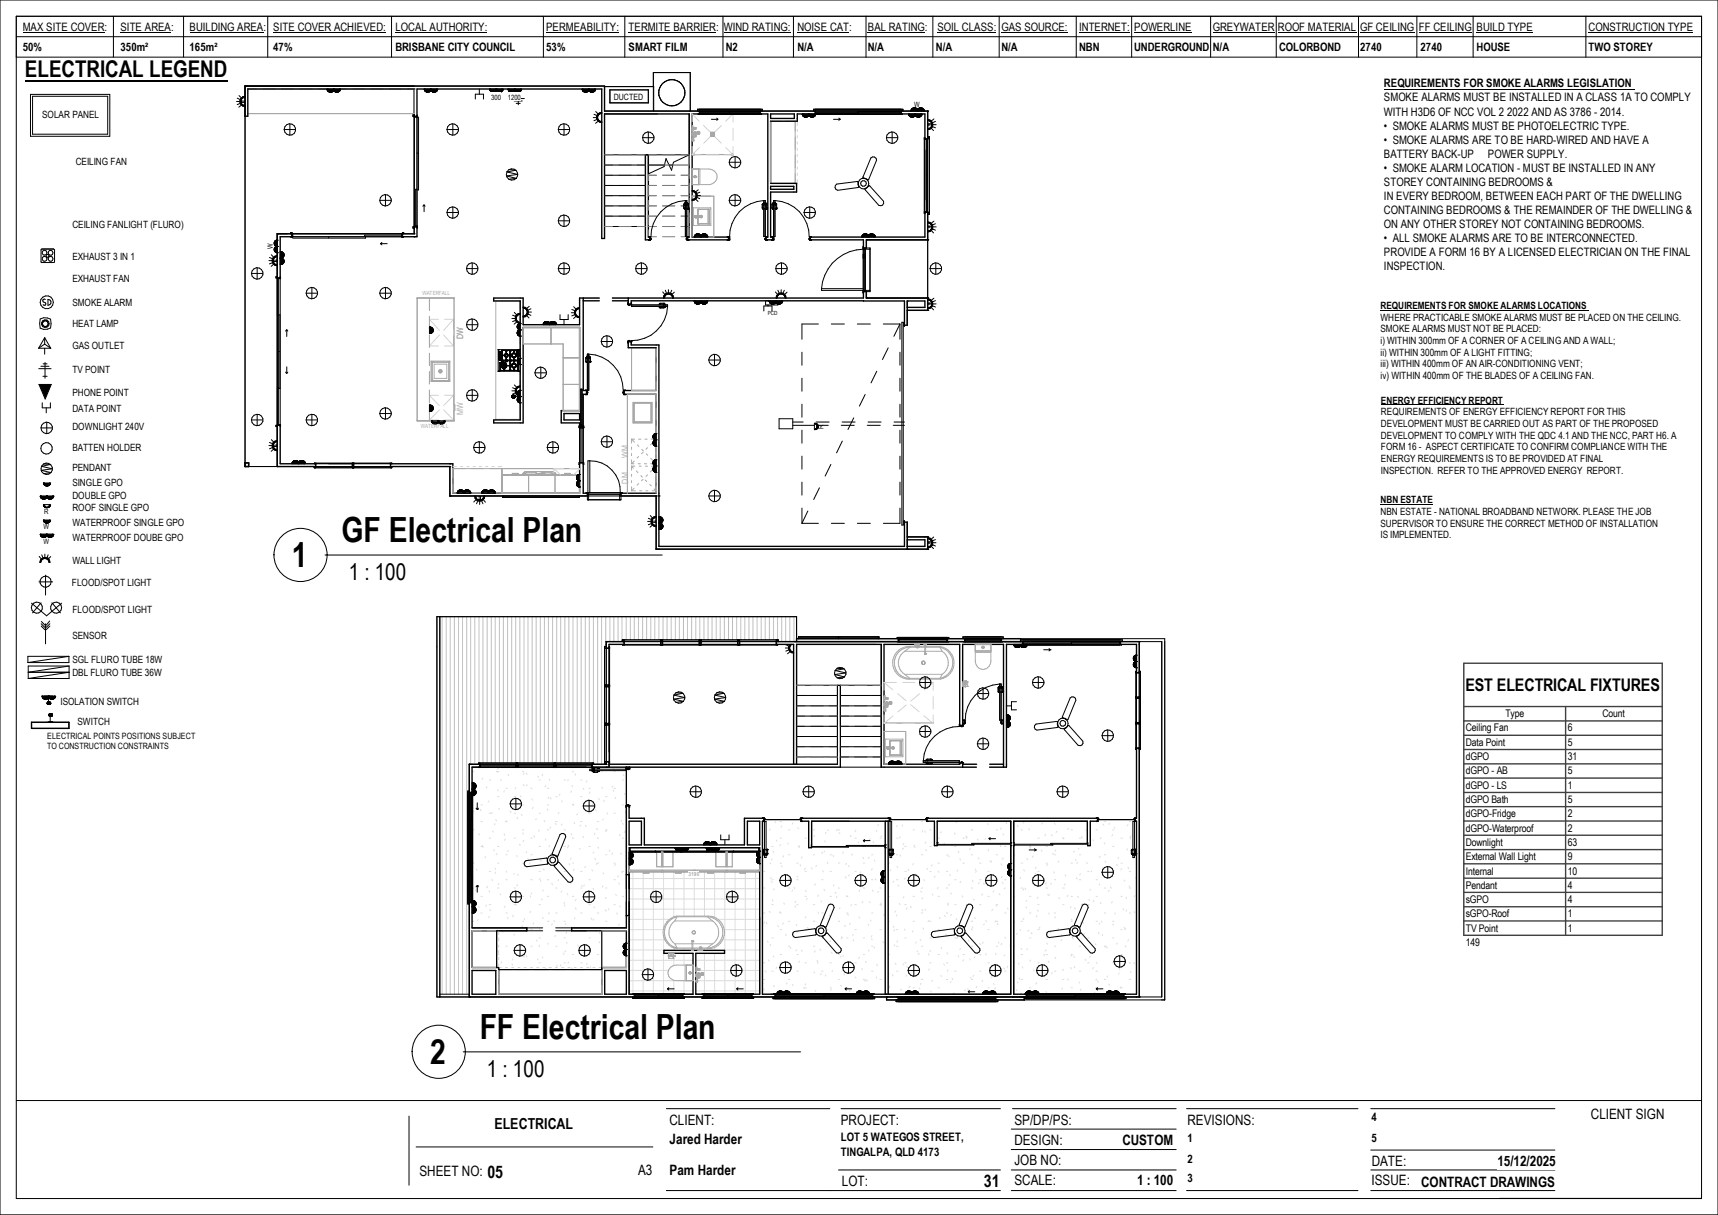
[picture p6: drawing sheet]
<svg xmlns="http://www.w3.org/2000/svg" width="420mm" height="297mm" viewBox="0 0 420 297" stroke-linecap="round" stroke-linejoin="round" font-family="sans-serif">
<defs><g id="words">
<g font-size="8.5">
<text x="83.5" y="132.6">GF Electrical Plan</text>
<text x="71.3" y="138.6">1</text>
<text x="117.3" y="254">FF Electrical Plan</text>
<text x="105.2" y="260">2</text>
</g>
<g font-size="5.6">
<text x="6.1" y="18.8">ELECTRICAL LEGEND</text>
<text x="85.3" y="141.7">1 : 100</text>
<text x="119" y="263.2">1 : 100</text>
</g>
<text font-size="4.3" x="358.3" y="169">EST ELECTRICAL FIXTURES</text>
<g font-size="4.2">
<text x="119.2" y="288">05</text>
<text x="240.5" y="290.1">31</text>
</g>
<text font-size="3.7" x="120.9" y="276">ELECTRICAL</text>
<g font-size="3.5">
<text x="163.7" y="274.9">CLIENT:</text>
<text x="205.6" y="275">PROJECT:</text>
<text x="248" y="275">SP/DP/PS:</text>
<text x="290.3" y="275">REVISIONS:</text>
<text x="388.9" y="273.4">CLIENT SIGN</text>
<text x="163.7" y="279.7">Jared Harder</text>
<text x="248" y="279.9">DESIGN:</text>
<text x="274.4" y="279.9">CUSTOM</text>
<text x="102.5" y="287.6">SHEET NO:</text>
<text x="156" y="287.2">A3</text>
<text x="163.7" y="287.2">Pam Harder</text>
<text x="248" y="284.7">JOB NO:</text>
<text x="335.3" y="285">DATE:</text>
<text x="366.1" y="285.1">15/12/2025</text>
<text x="205.8" y="289.8">LOT:</text>
<text x="248" y="289.7">SCALE:</text>
<text x="278" y="289.7">1 : 100</text>
<text x="335.3" y="289.7">ISSUE:</text>
<text x="347.4" y="290.1">CONTRACT DRAWINGS</text>
</g>
<g font-size="2.9">
<text x="205.6" y="279">LOT 5 WATEGOS STREET,</text>
<text x="205.6" y="282.5">TINGALPA, QLD 4173</text>
</g>
<g font-size="2.8">
<text x="5.5" y="7.5">MAX SITE COVER:</text>
<text x="29.5" y="7.5">SITE AREA:</text>
<text x="46.4" y="7.5">BUILDING AREA:</text>
<text x="66.8" y="7.5">SITE COVER ACHIEVED:</text>
<text x="96.7" y="7.5">LOCAL AUTHORITY:</text>
<text x="133.5" y="7.5">PERMEABILITY:</text>
<text x="153.7" y="7.5">TERMITE BARRIER:</text>
<text x="177" y="7.5">WIND RATING:</text>
<text x="194.9" y="7.5">NOISE CAT:</text>
<text x="212.1" y="7.5">BAL RATING:</text>
<text x="229.2" y="7.5">SOIL CLASS:</text>
<text x="244.8" y="7.5">GAS SOURCE:</text>
<text x="263.8" y="7.5">INTERNET:</text>
<text x="277.3" y="7.5">POWERLINE</text>
<text x="296.5" y="7.5">GREYWATER</text>
<text x="312.4" y="7.5">ROOF MATERIAL</text>
<text x="332.5" y="7.5">GF CEILING</text>
<text x="346.9" y="7.5">FF CEILING</text>
<text x="361" y="7.5">BUILD TYPE</text>
<text x="388.4" y="7.5">CONSTRUCTION TYPE</text>
<text x="5.5" y="12.6">50%</text>
<text x="29.5" y="12.6">350m²</text>
<text x="46.4" y="12.6">165m²</text>
<text x="66.8" y="12.6">47%</text>
<text x="96.7" y="12.6">BRISBANE CITY COUNCIL</text>
<text x="133.5" y="12.6">53%</text>
<text x="153.7" y="12.6">SMART FILM</text>
<text x="177.4" y="12.6">N2</text>
<text x="194.9" y="12.6">N/A</text>
<text x="212.1" y="12.6">N/A</text>
<text x="228.8" y="12.6">N/A</text>
<text x="244.8" y="12.6">N/A</text>
<text x="263.8" y="12.6">NBN</text>
<text x="277.3" y="12.6">UNDERGROUND</text>
<text x="296.5" y="12.6">N/A</text>
<text x="312.7" y="12.6">COLORBOND</text>
<text x="332.5" y="12.6">2740</text>
<text x="347.3" y="12.4">2740</text>
<text x="361" y="12.6">HOUSE</text>
<text x="388.4" y="12.6">TWO STOREY</text>
<text x="338.3" y="21.3">REQUIREMENTS FOR SMOKE ALARMS LEGISLATION</text>
<text x="338.3" y="24.8">SMOKE ALARMS MUST BE INSTALLED IN A CLASS 1A TO COMPLY</text>
<text x="338.3" y="28.2">WITH H3D6 OF NCC VOL 2 2022 AND AS 3786 - 2014.</text>
<text x="338.3" y="31.7">• SMOKE ALARMS MUST BE PHOTOELECTRIC TYPE.</text>
<text x="338.3" y="35.1">• SMOKE ALARMS ARE TO BE HARD-WIRED AND HAVE A</text>
<text x="338.3" y="38.5">BATTERY BACK-UP</text>
<text x="338.3" y="42">• SMOKE ALARM LOCATION - MUST BE INSTALLED IN ANY</text>
<text x="363.7" y="38.5">POWER SUPPLY.</text>
<text x="338.3" y="45.4">STOREY CONTAINING BEDROOMS &amp;</text>
<text x="338.3" y="48.9">IN EVERY BEDROOM, BETWEEN EACH PART OF THE DWELLING</text>
<text x="338.3" y="52.3">CONTAINING BEDROOMS &amp; THE REMAINDER OF THE DWELLING &amp;</text>
<text x="338.3" y="55.8">ON ANY OTHER STOREY NOT CONTAINING BEDROOMS.</text>
<text x="338.3" y="59.2">• ALL SMOKE ALARMS ARE TO BE INTERCONNECTED.</text>
<text x="338.3" y="62.6">PROVIDE A FORM 16 BY A LICENSED ELECTRICIAN ON THE FINAL</text>
<text x="338.3" y="66.1">INSPECTION.</text>
<text x="335.3" y="274">4</text>
<text x="290.3" y="279.3">1</text>
<text x="335.3" y="279.1">5</text>
<text x="290.3" y="284.3">2</text>
<text x="290.3" y="289">3</text>
</g>
<g font-size="2.6">
<text x="358.3" y="178.8">Ceiling Fan</text>
<text x="368" y="175.3">Type</text>
<text x="383.3" y="178.8">6</text>
<text x="391.8" y="175.3">Count</text>
<text x="358.3" y="182.3">Data Point</text>
<text x="358.3" y="185.8">dGPO</text>
<text x="383.3" y="182.3">5</text>
<text x="383.3" y="185.8">31</text>
<text x="358.3" y="189.3">dGPO - AB</text>
<text x="383.3" y="189.3">5</text>
<text x="358.3" y="192.8">dGPO - LS</text>
<text x="358.3" y="196.3">dGPO Bath</text>
<text x="383.3" y="192.8">1</text>
<text x="383.3" y="196.3">5</text>
<text x="358.3" y="199.8">dGPO-Fridge</text>
<text x="358.3" y="203.3">dGPO-Waterproof</text>
<text x="383.3" y="199.8">2</text>
<text x="383.3" y="203.3">2</text>
<text x="358.3" y="206.8">Downlight</text>
<text x="383.3" y="206.8">63</text>
<text x="358.3" y="210.3">External Wall Light</text>
<text x="358.3" y="213.8">Internal</text>
<text x="383.3" y="210.3">9</text>
<text x="383.3" y="213.8">10</text>
<text x="358.3" y="217.3">Pendant</text>
<text x="358.3" y="220.8">sGPO</text>
<text x="383.3" y="217.3">4</text>
<text x="383.3" y="220.8">4</text>
<text x="358.3" y="224.2">sGPO-Roof</text>
<text x="358.3" y="227.8">TV Point</text>
<text x="383.3" y="224.2">1</text>
<text x="383.3" y="227.8">1</text>
<text x="358.3" y="231.2">149</text>
</g>
<g font-size="2.5">
<text x="337.5" y="75.5">REQUIREMENTS FOR SMOKE ALARMS LOCATIONS</text>
<text x="337.5" y="78.4">WHERE PRACTICABLE SMOKE ALARMS MUST BE PLACED ON THE</text>
<text x="337.5" y="81.2">SMOKE ALARMS MUST NOT BE PLACED:</text>
<text x="402.4" y="78.4">CEILING.</text>
<text x="337.5" y="84.1">i</text>
<text x="337.5" y="86.9">ii) WITHIN 300mm</text>
<text x="337.5" y="89.7">iii) WITHIN 400mm</text>
<text x="337.9" y="84.1">) WITHIN 300mm</text>
<text x="354" y="84.1">OF A CORNER OF A CEILING AND A WALL;</text>
<text x="354.5" y="86.9">OF A LIGHT FITTING;</text>
<text x="354.9" y="89.7">OF AN AIR-</text>
<text x="365.6" y="89.7">CONDITIONING VENT;</text>
<text x="337.5" y="92.6">iv) WITHIN 400mm</text>
<text x="355" y="92.6">OF THE BLADES OF A CEILING FAN.</text>
</g>
<g font-size="2.4">
<text x="10.3" y="29">SOLAR PANEL</text>
<text x="18.5" y="40.4">CEILING FAN</text>
<text x="17.7" y="55.6">CEILING FANLIGHT (FLURO)</text>
<text x="17.7" y="63.7">EXHAUST 3 IN 1</text>
<text x="17.7" y="69">EXHAUST FAN</text>
<text x="17.7" y="74.7">SMOKE ALARM</text>
<text x="17.7" y="80.1">HEAT LAMP</text>
<text x="17.7" y="85.3">GAS OUTLET</text>
<text x="17.7" y="91.2">TV POINT</text>
<text x="17.7" y="100.7">DATA POINT</text>
<text x="17.7" y="96.8">PHONE POINT</text>
<text x="337.6" y="98.7">ENERGY EFFICIENCY REPORT</text>
<text x="337.6" y="101.6">REQUIREMENTS OF ENERGY EFFICIENCY REPORT FOR THIS</text>
<text x="17.7" y="105.1">DOWNLIGHT 240V</text>
<text x="337.6" y="104.4">DEVELOPMENT MUST BE CARRIED OUT AS PART OF THE</text>
<text x="337.6" y="107.2">DEVELOPMENT TO COMPLY WITH THE QDC 4.1 AND THE NCC, PART H6. A</text>
<text x="394" y="104.4">PROPOSED</text>
<text x="17.7" y="110.2">BATTEN HOLDER</text>
<text x="337.6" y="110.1">FORM 16 -</text>
<text x="337.6" y="112.9">ENERGY REQUIREMENTS IS TO BE PROVIDED AT FINAL</text>
<text x="348.6" y="110.1">ASPECT CERTIFICATE TO CONFIRM COMPLIANCE WITH THE</text>
<text x="17.7" y="118.7">SINGLE GPO</text>
<text x="17.7" y="115">PENDANT</text>
<text x="337.6" y="115.8">INSPECTION.</text>
<text x="351.4" y="115.8">REFER TO THE APPROVED ENERGY</text>
<text x="387.9" y="115.8">REPORT.</text>
<text x="17.7" y="125">ROOF SINGLE GPO</text>
<text x="17.7" y="122">DOUBLE GPO</text>
<text x="337.5" y="123">NBN ESTATE</text>
<text x="337.5" y="125.9">NBN ESTATE</text>
<text x="350.6" y="125.9">-</text>
<text x="351.8" y="125.9">NATIONAL BROADBAND NETWORK. PLEASE THE JOB</text>
<text x="17.7" y="128.6">WATERPROOF SINGLE GPO</text>
<text x="337.5" y="128.7">SUPERVISOR TO ENSURE THE CORRECT METHOD OF INSTALLATION</text>
<text x="337.5" y="131.6">IS IMPLEMENTED.</text>
<text x="17.7" y="132.3">WATERPROOF DOUBE GPO</text>
<text x="17.7" y="137.9">WALL LIGHT</text>
<text x="17.6" y="143.1">FLOOD/SPOT LIGHT</text>
<text x="17.7" y="149.8">FLOOD/SPOT LIGHT</text>
<text x="17.7" y="156.2">SENSOR</text>
<text x="17.7" y="165.2">DBL FLURO TUBE 36W</text>
<text x="17.7" y="162.1">SGL FLURO TUBE 18W</text>
<text x="14.8" y="172.3">ISOLATION SWITCH</text>
<text x="19" y="177.2">SWITCH</text>
</g>
<g font-size="2.1">
<text x="150" y="24.5">DUCTED</text>
<text x="11.6" y="180.6">ELECTRICAL POINTS POSITIONS SUBJECT</text>
<text x="11.6" y="183.1">TO CONSTRUCTION CONSTRAINTS</text>
</g>
<g font-size="2.1" fill="#aaa">
<text x="113.2" y="82.8" transform="rotate(-90 113.2 82.8)">DW</text>
<text x="113.2" y="101.4" transform="rotate(-90 113.2 101.4)">MW</text>
<text x="153.6" y="111.8" transform="rotate(-90 153.6 111.8)">WM</text>
<text x="153.6" y="118.2" transform="rotate(-90 153.6 118.2)">DM</text>
</g>
<g font-size="1.8">
<text x="120.1" y="24.4">300</text>
<text x="124.1" y="24.4">1200</text>
<text x="223.5" y="26.2">W</text>
<text x="66.7" y="61" transform="rotate(-90 66.7 61)">W</text>
<text x="201.3" y="104.8" transform="rotate(-90 201.3 104.8)">R</text>
<text x="10.8" y="125.7">R</text>
<text x="10.6" y="129.4">W</text>
<text x="10.6" y="132.9">W</text>
</g>
<g font-size="1.4" fill="#aaa">
<text x="103.3" y="72.2">WATERFALL</text>
<text x="102.9" y="104.6">WATERFALL</text>
<text x="168.3" y="214.2">3190</text>
</g>
<text font-size="1.4" x="187.7" y="77">PCD</text>
</g></defs>
<g fill="#000">
<path d="M80 21.8h1.5v.7h-1.5zM81.5 21.8h1.5v.7h-1.5zM103.7 21.8h1.5v.7h-1.5zM105.2 21.8h1.6v.7h-1.6zM119.7 21.8h1.5v.7h-1.5zM121.2 21.8h1.6v.7h-1.6zM124.2 21.8h1.5v.7h-1.5zM125.8 21.8h1.5v.7h-1.5zM142.3 21.8h1.5v.7h-1.5zM143.8 21.8h1.6v.7h-1.6zM196.1 27.9h1.6v.7h-1.6zM197.7 27.9h1.5v.7h-1.5z"/>
<path d="M222.1 27.9h1.5v.7h-1.5zM222.7 26.4h1.5v.7h-1.5zM223.6 27.9h1.6v.7h-1.6zM224.2 26.4h1.6v.7h-1.6zM67.1 58.7h.7v1.5h-.7zM169.8 57.2h1.5v.7h-1.5zM171.3 57.2h1.5v.8h-1.5zM210.7 57.2h1.5v.8h-1.5zM212.2 57.2h1.5v.8h-1.5zM67.1 60.2h.7v1.6h-.7zM68.5 61.6h.7v1.5h-.7zM68.5 63.1h.7v1.5h-.7z"/>
<path d="M105 80h.7v1.5h-.7zM126.4 79.1h.8v1.5h-.8zM132.8 78.6h1.5v.8h-1.5zM134.3 78.6h1.5v.8h-1.5zM169.7 73.6h1.5v.7h-1.5zM171.2 73.6h1.6v.7h-1.6zM188 73.5h1.6v.8h-1.6zM189.6 73.5h1.5v.8h-1.5zM9.6 94h2.9v3.5h-2.9zM105 99h.7v1.5h-.7zM125.1 96.6h.6v.6h-.6zM126.3 85.4h.7v1.6h-.7z"/>
<path d="M126.4 96.9h.8v1.6h-.8zM126.4 95.4h.8v1.5h-.8zM126.4 80.6h.8v1.5h-.8zM126.5 87.6h.7v1.5h-.7zM10.7 118.1h1.4v.6h-1.4zM71.4 112.6h1.5v.8h-1.5zM72.9 112.6h1.6v.8h-1.6zM105.5 102.9h1.6v.7h-1.6zM107.1 102.9h1.5v.7h-1.5zM111.8 119.8h1.5v.8h-1.5zM113.3 119.8h1.6v.8h-1.6zM117.8 119.8h1.5v.8h-1.5z"/>
<path d="M119.3 119.8h1.6v.8h-1.6zM140.9 117.5h.8v1.5h-.8zM140.9 116h.8v1.5h-.8zM159.6 107.5h.8v1.6h-.8zM159.6 106h.8v1.5h-.8zM159.6 113.9h.8v1.5h-.8zM159.6 112.4h.8v1.5h-.8zM9.9 130.6h1.5v.7h-1.5zM9.9 121.2h1.5v.8h-1.5zM10.6 127.1h1.5v.7h-1.5zM11.4 121.2h1.5v.8h-1.5zM11.4 130.6h1.5v.7h-1.5z"/>
<path d="M161.1 126.4h.7v1.5h-.7zM161.1 127.9h.7v1.5h-.7zM10.3 170.1h1.6v.8h-1.6zM11.6 171.6h.5v.6h-.5zM11.9 170.1h1.5v.8h-1.5zM12 174.5h.6v.5h-.6z"/>
<circle cx="101.3" cy="57.9" r=".17"/>
<circle cx="110" cy="113.4" r=".17"/>
<circle cx="161.1" cy="121.2" r=".17"/>
</g>
<g fill="none" stroke="#000" stroke-width=".24">
<path d="M7.5 23.1h19.3v10.2h-19.3zM8 23.5h18.3v9.3h-18.3zM57.8 24.8h.8M58 24l.7 .3M58.4 23.4l.6 .5M58.7 25.3l-.7 .3M58.8 24.2h.1M58.9 24.8l.1 .5 .9 .5M58.9 25.4l.5 .3M59 24.3l.4-.4 .5-.1a1.06 1.06 0 0 0-1.1 1 1.06 1.06 0 0 0 1.1 1.1M59 25.7l-.6 .5M59.1 24.6v.4h.6v-.4"/>
<path d="M59.3 23.7a1.18 1.18 0 0 0-.6 1.4 1.18 1.18 0 0 0 1.2 .9l-.6-.2-.4-.4M59.3 23.8l-.4 .4-.2 .6 .2 .6M59.4 24.6v.4M59.9 21h.1M59.9 21v93h50.1M59.9 21h87.9M59.9 23.7a1.1 1.1 0 0 0-1 1.7M59.9 23.7l-.6 .1M59.9 23.5a1.25 1.25 0 0 0-1.3 1.3 1.25 1.25 0 0 0 1.3 1.2M69.5 31.7h2.8M70.9 30.3v2.8M80 21.8h.1"/>
<path d="M80 21.9h.1M80 21.8h3M80 21.8v.1M80 21.9v.1M80 22h.1M80 22.1h.1M80 22v.1M80.1 22.1h.1M80.1 22.1v.2M80.1 22.2h.1M80.1 22.3h.1M80.2 22.3h.1"/>
<path d="M80.3 22.4h.1M80.3 22.3v.1M80.4 22.4h.1M80.4 22.4l.1 .1M80.5 22.5h.4M80.5 22.5h.1M80.6 22.5h.1M80.7 22.5h.1M80.8 22.5h.1M80.9 22.5h.1M81 22.4h.1M81.1 22.4h.1"/>
<path d="M81.1 22.4l-.2 .1M81.2 22.4h.1M81.2 22.4h-.1M81.2 22.3h.1M81.3 22.3h.1M81.3 22.2h.1M81.3 22.2l-.2 .2M81.4 22.1h.1M81.4 22.1l-.1 .1M81.4 22h.1M81.5 21.8h.1M81.5 21.9h.1"/>
<path d="M81.5 21.8l-.1 .3M81.5 22h.1M81.5 21.9l.1 .2M81.6 22.1h.1M81.6 22.1v.1M81.6 22.2h.1M81.6 22.2l.1 .1M81.7 22.2h.1M81.7 22.3h.1M81.8 22.4h.1M81.8 22.3v.1M81.9 22.4h.1"/>
<path d="M82 22.4h.1M82 22.5h.5M82 22.4v.1M82 22.5h.1M82.1 22.5h.1M82.2 22.5h.1M82.3 22.5h.1M82.4 22.5h.1M82.5 22.4h.1M82.5 22.4v.1M82.6 22.4h.1M82.7 22.4h.1"/>
<path d="M82.7 22.3h.1M82.7 22.4h-.1M82.7 22.3v.1M82.8 22.3h.1M82.8 22.2h.1M82.9 22.1h.1M82.9 22.1l-.1 .1M83 22h.1M83 22l-.1 .1M83 21.9h.1M83 21.8h.1M83 21.8v.2"/>
<path d="M101.3 21.8h.1M101.3 21.8v35.3M101.3 28.1h-.3v.3h.9M101.3 28.6h.8v-.4h-.2v27.5h.2l-.2-.4M101.9 37.4h.4M102.3 28.6v17.8h-.4M103.7 21.8h.1M103.7 21.9h.1M103.7 21.9l.1 .2M103.7 21.8h3.1M103.7 21.8v.1M103.8 21.9h.1"/>
<path d="M103.8 22h.1M103.8 22v.1M103.8 22.1h.1M103.8 22.1l.1 .1M103.9 22.2h.1M103.9 22.2l.1 .1M103.9 22.3h.1M104 22.3h.1M104 22.3l.1 .1M104.1 22.4h.1M104.2 22.4h.1M104.2 22.4l.1 .1"/>
<path d="M104.3 22.5h.1M104.4 22.5h.1M104.5 22.5h.1M104.6 22.5h.1M104.7 22.5h.1M104.7 22.4l-.4 .1M104.8 22.4h.1M104.9 22.4h.1M104.9 22.4h-.2M105 22.3h.1M105 22.3l-.1 .1M105.1 22.2h.1"/>
<path d="M105.1 22.1h.1M105.1 22.2l-.1 .1M105.1 22.1v.1M105.2 22.1h.1M105.2 22h.1M105.2 21.9v.2M105.2 21.8h.1M105.2 21.9h.1M105.2 21.8v.1M105.2 21.8l.1 .1M105.3 21.9h.1M105.3 22h.1"/>
<path d="M105.3 21.9l.1 .2M105.3 22.1h.1M105.4 22.1h.1M105.4 22.1v.1M105.4 22.2h.1M105.4 22.2l.1 .1M105.5 22.3h.1M105.5 22.3l.2 .1M105.6 22.4h.1M105.7 22.4h.1M105.7 22.4l.1 .1M105.8 22.5h.1"/>
<path d="M105.9 22.5h.1M106 22.5h.1M106.1 22.5h.1M106.2 22.5h.1M106.3 22.4h.1M106.3 22.4l-.5 .1M106.4 22.4h.1M106.5 22.4h.1M106.5 22.4h-.2M106.5 22.3h.1M106.5 22.3v.1M106.6 22.3h.1"/>
<path d="M106.6 22.2h.1M106.7 22.1h.1M106.7 22.1l-.1 .1M106.7 22h.1M106.8 21.9h.1M106.8 21.8h.1M106.8 22l-.1 .1M106.8 21.8v.2M109.3 31.7h2.8M110.7 30.3v2.8M116.2 24.2v-1.2h2v1.2M117.2 21.8v1.2"/>
<path d="M119.7 21.8h.1M119.7 21.9h.1M119.7 21.9l.1 .2M119.7 21.8h3.1M119.7 21.8v.1M119.8 21.9h.1M119.8 22h.1M119.8 22v.1M119.8 22.1h.1M119.8 22.1l.1 .2M119.9 22.2h.1M119.9 22.3h.1"/>
<path d="M120 22.3h.1M120 22.4h.1M120 22.3l.1 .1M120.1 22.4h.1M120.2 22.4h.1M120.2 22.4l.1 .1M120.3 22.5h.1M120.4 22.5h.1M120.5 22.5h.1M120.6 22.5h.1M120.7 22.5h.1M120.7 22.4h.1"/>
<path d="M120.7 22.4l-.4 .1M120.9 22.4h.1M120.9 22.4h-.2M121 22.3h.1M121 22.3l-.1 .1M121.1 22.2h.1M121.1 22.1h.1M121.1 22.2l-.1 .1M121.2 22.1h.1M121.2 22.1l-.1 .1M121.2 22h.1M121.2 21.9v.2"/>
<path d="M121.2 21.8h.1M121.2 21.9h.1M121.2 21.8v.1M121.3 21.9h.1M121.3 21.9l.1 .2M121.3 22h.1M121.3 22.1h.1M121.4 22.1h.1M121.4 22.1v.1M121.4 22.2h.1M121.4 22.2l.1 .1M121.5 22.3h.1"/>
<path d="M121.5 22.3v.1M121.5 22.4h.2M121.6 22.4h.1M121.7 22.4h.1M121.8 22.4h.1M121.8 22.4v.1M121.8 22.5h.1M121.8 22.5h.5M121.9 22.5h.1M122 22.5h.1M122.1 22.5h.1M122.2 22.5h.1"/>
<path d="M122.3 22.4h.1M122.4 22.4h.1M122.5 22.4h.1M122.5 22.4l-.2 .1M122.5 22.3h.1M122.6 22.3h.1M122.6 22.3l-.1 .1M122.6 22.2h.1M122.7 22.1h.1M122.7 22h.1M122.7 22.1l-.1 .1M122.7 22v.1"/>
<path d="M122.8 21.9h.1M122.8 21.8h.1M122.8 21.8v.1M122.8 21.9l-.1 .1M124.2 21.8h.1M124.2 21.8l.1 .3M124.2 21.8h3.1M124.2 21.9h.1M124.3 22.1h.1M124.3 22.1l.1 .1M124.4 22.2h.1M124.4 22.2l.1 .1"/>
<path d="M124.5 22.3h.1M124.5 22.3l.2 .1M124.5 22.4h.1M124.6 22.4h.1M124.7 22.4h.1M124.7 22.4l.1 .1M124.8 22.5h.1M124.9 22.5h.1M125 22.5h.1M125.1 22.5h.1M125.2 24.1h3M125.3 22.4h.1"/>
<path d="M125.3 22.4l-.5 .1M125.4 22.4h.1M125.4 22.4h-.1M125.5 22.3h.1M125.5 22.3l-.1 .1M125.6 22.2l-.1 .1M125.6 22.2h.1M125.6 22.1h.1M125.6 22.1l-.1 .2M125.7 22.1h.1M125.7 22h.1M125.7 24.7h2"/>
<path d="M125.7 22.1h-.1M125.7 21.9h.1M125.7 21.8h.1M125.7 21.8v.3M125.8 21.8h.1M125.8 21.9h.1M125.8 21.8v.2M125.8 22h.1M125.8 22.1h.1M125.8 22l.1 .1M125.9 22.1h.1M125.9 22.1l.1 .2"/>
<path d="M125.9 22.2h.1M125.9 22.2l.1 .1M126 22.3h.1M126 22.3l.2 .1M126.1 22.4h.1M126.2 22.4h.1M126.2 25.3h1M126.3 22.4l.4 .1M126.3 22.5h.1M126.4 22.5h.1M126.5 22.5h.1M126.6 22.5h.1"/>
<path d="M126.7 22.5h.1M126.7 22.5v3.1M126.8 22.4h.1M126.8 22.4l-.1 .1M126.9 22.4h.1M126.9 22.4h-.1M127 22.3h.1M127 22.3l-.1 .1M127.1 22.3h.1M127.1 22.2l-.1 .1M127.1 22.2h.1M127.2 22.1h.1"/>
<path d="M127.2 22.2l-.2 .1M127.2 22.1l-.1 .1M127.2 22h.1M127.2 22v.1M127.3 22h.1M127.3 21.9h.1M127.3 21.8h.1M127.3 22h-.1M127.3 21.8v.2M136.5 31.7h2.8M137.9 30.3v2.8M142.3 21.8h.1"/>
<path d="M142.3 21.9h.1M142.3 21.8l.1 .3M142.3 21.8h3.1M142.4 22h.1M142.4 22.1h.1M142.5 22.1h.1M142.5 22.1v.1M142.5 22.2h.1M142.5 22.2l.1 .1M142.6 22.3h.1M142.6 22.3l.1 .1M142.6 22.4h.1"/>
<path d="M142.7 22.4h.1M142.8 22.4h.1M142.8 22.4l.5 .1M142.9 22.5h.1M143 22.5h.1M143.1 22.5h.1M143.2 22.5h.1M143.3 22.5h.1M143.3 22.4h.1M143.3 22.4v.1M143.4 22.4h.1M143.4 22.4h-.1"/>
<path d="M143.5 22.4h.1M143.6 22.3h.1M143.6 22.3l-.2 .1M143.7 22.2h.1M143.7 22.2l-.1 .1M143.7 22.1h.1M143.8 22.1h.1M143.8 22.1l-.1 .1M143.8 22h.1M143.8 21.9v.2M143.8 21.8h.1M143.8 21.9h.1"/>
<path d="M143.8 21.8l.1 .2M143.9 21.9h.1M143.9 22h.1M143.9 22l.1 .1M143.9 22.1h.1M144 22.1h.1M144 22.1v.1M144 22.2h.1M144 22.2l.1 .1M144.1 22.3h.1M144.1 22.3l.1 .1M144.1 22.4h.2"/>
<path d="M144.2 22.4h.1M144.3 22.4h.1M144.4 22.4h.1M144.4 22.4v.1M144.4 22.5h.1M144.4 22.5h.5M144.5 22.5h.1M144.6 22.5h.1M144.7 22.5h.1M144.8 22.5h.1M144.9 22.4h.1M144.9 22.4v.1"/>
<path d="M145 22.4h.1M145 28.7h.8M145.1 22.4h.1M145.1 22.4h-.2M145.1 22.3v.1M145.1 22.3h.1M145.2 22.3h.1M145.2 22.2h.1M145.2 27.9l.7 .3M145.2 22.1h.1M145.2 22.2l-.1 .1M145.3 22.1h.1"/>
<path d="M145.3 22h.1M145.3 22.1l-.1 .1M145.3 21.9v.2M145.4 21.9h.1M145.4 21.8h.1M145.4 21.8l-.1 .1M145.6 27.3l.6 .6M145.9 29.2l-.7 .3M146 28.2h.1M146 28.7l.2 .6 .4 .3 .5 .2M146.1 28.7l.1 .5 .4 .4 .5 .1M146.2 29.6l-.6 .5"/>
<path d="M146.5 29.8l.6 .2a1.25 1.25 0 0 1-1.3-1.3 1.25 1.25 0 0 1 1.3-1.2 1.21 1.21 0 0 0-1.2 1.2 1.21 1.21 0 0 0 1.2 1.2M147.1 27.7l-.5 .2-.4 .3-.1 .5M147.1 27.7a1.08 1.08 0 0 0-1.1 1.1 1.08 1.08 0 0 0 1.1 1M147.1 27.6l-.5 .2-.5 .4M147.1 27.6a1.16 1.16 0 0 0-1 1.7M147.8 24.4v-3.2h12v5.9M147.8 27.1l51.5 .1M149.1 22h9.4v3.1h-9.4zM157.1 33.7h2.8M157.8 37.8v2.5h-10v15.1h10v-7.6h-10M158.5 32.3v2.8M158.5 37.8v4.7l3.8-1.8 .5-1.9 1.4 2.8 .4-1.9 3.9-1.9"/>
<path d="M159.7 27.1v-9.4h9v9.4M160.7 27.9h-12.9v9.9h20.7M168.5 27.9v9.9M170.5 26.7h15.9v.4h-15.9zM170.7 27.9h15.5zM170.9 27.3h.2v.6M170.9 27.1v.8M171.1 27.5h14.7M173.9 29.2h1.6M175.2 28.9l.3 .2M175.5 29.2l-.3 .2M175.5 29.1v.1"/>
<path d="M178.3 39.7h2.8M178.5 27.5v.3h-7.4M179.7 38.3v2.8M185.8 27.3v.6M185.9 27.3h-7.5v.2M185.9 27.1v.8M196.1 27.9h.1M196.1 28h.1M196.1 27.9h24.5h-21.4M196.1 27.9v.1M196.2 28.1h.1M196.2 28v.2"/>
<path d="M196.2 28.2h.1M196.2 28.2l.1 .1M196.3 28.3h.1M196.3 28.3l.1 .1M196.3 28.4h.1M196.4 28.4h.1M196.4 28.4l.1 .1M196.5 28.5h.1M196.6 28.5h.1M196.6 28.5l.5 .1M196.7 28.6h.1M196.8 28.6h.1"/>
<path d="M196.9 28.6h.1M197 28.6h.1M197.1 28.6h.1M197.1 28.5h.1M197.1 28.5v.1M197.2 28.5h.1M197.3 28.5h.1M197.3 28.4h.1M197.4 28.4l-.2 .1M197.4 28.4h.1M197.4 28.4h-.1M197.5 28.3h.1"/>
<path d="M197.5 28.3l-.1 .1M197.5 28.2h.1M197.5 28.3h-.1M197.5 28.2v.1M197.6 28.2h.1M197.6 28.1h.1M197.6 28.1l-.1 .1M197.6 28v.2M197.7 27.9h.1M197.7 28h.1M197.7 27.9v.1M197.7 28h-.1"/>
<path d="M197.7 28.1h.1M197.7 28v.2M197.7 28.2h.1M197.8 28.2h.1M197.8 28.3h.1M197.8 28.2v.1M197.8 28.3l.2 .1M197.9 28.4h.1M198 28.4h.1M198 28.5h.1M198 28.4v.1M198.1 28.5h.1"/>
<path d="M198.2 28.5v.1M198.2 28.6h.1M198.3 28.6h.1M198.4 28.6h.1M198.5 28.6h.1M198.6 28.6h.1M198.7 28.5h.1M198.7 28.5l-.5 .1M198.8 28.5h.1M198.9 28.4h.1M198.9 26.7h21.8v.4h-21.8zM198.9 28.4l-.1 .1"/>
<path d="M199 28.4h.1M199 28.3h.1M199.1 28.3h.1M199.1 28.3l-.2 .1M199.1 28.2h.1M199.1 28.1h.1M199.1 28h.1M199.1 28v.3M199.2 28h.1M199.2 27.9h.1M199.2 27.9v.1M199.3 27.1v.8"/>
<path d="M199.3 27.3h.2v.6M199.5 27.5h20.6M203.8 29.2h1.6M205.1 28.9l.3 .2M205.4 29.2l-.3 .2M205.4 29.1v.1M209.8 27.5v.3h-10.3M212.9 38.6l.4-.2h.5l.4 .3 .1 .5-1.9 4.6-.4 .1-1.1-.5zM216.7 33.7h2.8M218.1 32.3v2.8M220.1 27.3v.6M220.3 27.2h6.5"/>
<path d="M220.3 27.3h-10.6v.2M220.3 27.1v.8M222.1 27.9h.1M222.1 28h.1M222.1 27.9h3.1M222.1 27.9l.1 .1M222.2 28h.1M222.2 28.1h.1M222.2 28v.1M222.2 28.1v.1M222.2 28.2h.1M222.2 28.3h.1"/>
<path d="M222.2 28.3l.1 .1M222.2 28.2l.1 .1M222.3 28.4h.1M222.4 28.4h.1M222.5 28.4h.1M222.5 28.4v.1M222.5 28.5h.1M222.6 28.5h.1M222.6 28.5l.1 .1M222.7 28.6h.1M222.7 27h.1M222.7 27.1h.1"/>
<path d="M222.7 27.1h3.1M222.7 26.9v.2M222.8 28.6h.1M222.8 26.8h.1M222.8 26.9h.1M222.8 26.8l-.1 .1M222.8 26.7h.1M222.8 26.7v.1M222.9 28.6h.1M222.9 26.7h.1M222.9 26.6h.1M223 26.6h.1"/>
<path d="M223 28.6h.1M223 26.5h.1M223 26.5l-.2 .2M223.1 28.6h.1M223.1 26.5h.1M223.1 28.5h.1M223.1 28.5l-.4 .1M223.1 26.5h-.1M223.2 28.5h.1M223.2 26.5h.1M223.3 28.5h.1M223.3 26.4h.1"/>
<path d="M223.3 26.4l.5 .1M223.3 28.5h-.1M223.3 26.4l-.1 .1M223.4 28.4h.1M223.4 28.4l-.1 .1M223.4 26.4h.1M223.5 28.3h.1M223.5 26.4h.1M223.5 28.3l-.1 .1M223.6 28.2h.1M223.6 26.4h.1M223.6 28.2l-.1 .1"/>
<path d="M223.6 28.1h.1M223.6 27.9h.1M223.6 28h.1M223.6 27.9v.3M223.6 28l.1 .1M223.7 28h.1M223.7 28.1h.1M223.7 28.1v.1M223.7 28.2h.1M223.7 28.2l.2 .2M223.8 28.2h.1M223.8 26.5h.1"/>
<path d="M223.8 28.3h.1M223.9 28.4h.1M223.9 26.5h.1M223.9 26.5v.1M223.9 26.6h.1M224 28.4h.1M224 26.6h.1M224 28.4v.1M224 28.5h.1M224 26.7h.1M224 26.7l.1 .1M224.1 26.7h.1"/>
<path d="M224.1 28.5h.1M224.1 26.8h.1M224.1 26.8l.1 .3M224.2 28.5h.1M224.2 26.9h.1M224.2 26.8h.1M224.2 28.5v.1M224.2 28.6h.1M224.2 27.1h.1M224.2 27h.1M224.2 27v.1M224.3 28.6h.1"/>
<path d="M224.3 26.9h.1M224.3 26.9l-.1 .1M224.3 26.8h.1M224.3 26.8v.1M224.4 28.6h.1M224.4 26.7h.1M224.4 26.8h.1M224.4 26.7v.1M224.4 26.8h-.1M224.5 28.6h.1M224.5 26.6h.1M224.5 26.6l-.1 .1"/>
<path d="M224.5 26.5h.1M224.5 26.5v.1M224.6 28.6h.1M224.6 26.5h.1M224.7 28.5h.1M224.7 26.5h.1M224.7 28.5l-.5 .1M224.7 26.5h-.2M224.8 28.5h.1M224.8 26.4h.1M224.8 28.5h-.1M224.8 26.4l.5 .1"/>
<path d="M224.8 26.4l-.1 .1M224.8 28.4v.1M224.9 28.4h.1M224.9 26.4h.1M225 28.4h.1M225 26.4h.1M225 28.4h-.2M225 28.3h.1M225.1 28.2h.1M225.1 26.4h.1M225.1 28.2l-.1 .2M225.1 28.1h.1"/>
<path d="M225.2 28h.1M225.2 27.9h.1M225.2 26.4h.1M225.2 27.9l-.1 .3M225.3 26.5h.1M225.3 26.5l.2 .1M225.4 26.5h.1M225.5 26.6h.1M225.5 26.6l.1 .1M225.6 26.7h.1M225.6 26.6v.1M225.6 26.7v.1"/>
<path d="M225.6 26.8h.1M225.6 26.8l.1 .2M225.7 26.8h.1M225.7 27h.1M225.7 26.9h.1M225.7 27l.1 .1M225.8 27.1h.1M226 33.7h.1v18.5h-.1zM226 34.1h.6M226.1 33.9h1.1M226.5 34.1v17.6M226.6 33.9v18"/>
<path d="M226.8 27.2h.1M226.8 27.1h.1M226.8 27.1v48.8M226.8 33.5h.4v18.8h-.4M226.8 29.5a1 1 0 0 1 1 1 1 1 0 0 1-1 1M226.8 29.4l.5 .1M226.8 29.3l.6 .2M226.8 29.3l.6 .1 .4 .5 .2 .6M226.8 29.2a1.25 1.25 0 0 1 1.2 1.3 1.25 1.25 0 0 1-1.2 1.2M227.3 30.3v.3M227.3 29.5a1.08 1.08 0 0 1 .5 1.2 1.08 1.08 0 0 1-1 .8M227.3 29.5l.5 .4 .1 .6"/>
<path d="M227.4 31.5l-.6 .2M227.6 30.6v-.3h-.7v.4M227.7 31.4l.5 .5M227.8 31l-.5 .4-.5 .2 .6-.1M227.8 29.9l.1 .6M227.8 31l-.4 .5M227.9 30.5l-.1 .5M227.9 31v.1M228 30.9l.7 .3M228 30.5l-.2 .6-.4 .4M228 30.5h.9M228.3 29.1l-.6 .5"/>
<path d="M228.7 29.7l-.7 .3M67.1 59.3h.1M67.1 59.4h.1M67.1 59.5h.1M67.1 59.6h.1M67.1 59.7h.1M67.1 59.7v.1M67.1 59.1h.1M67.1 59.8h.1M67.1 59.1v.6M67.1 59.9h.1M67.2 59h.1"/>
<path d="M67.2 59.9h.1M67.2 60h.1M67.2 59.9v.1M67.2 59l-.1 .1M67.3 60l.1 .1M67.3 58.9h.1M67.3 58.9l-.1 .1M67.4 58.8h.1M67.4 58.8l-.1 .1M67.5 58.8h.1M67.6 58.7l-.2 .1M67.6 58.7h.1"/>
<path d="M67.7 58.7h.1M67.8 57.1h.1M67.8 57.1h33.5M67.8 57.1v56.9M67.8 58.7l-.3 .1M71 57.1v-.2h.4v1M71.5 57.1v.9h-.4h27.5l-.4-.1M80.3 57.9v.3M89.4 57.9v.3h-17.9M92.8 49h2.9M93 59.6h.1M93 59.6l.3 .3"/>
<path d="M93 59.6h1.7M93.3 59.3l-.3 .3M94.2 47.5v2.9M98.2 57.5h-9v.4M98.2 57.1v.8M98.7 57.1v-.2h-.3v1M101.3 57.1h.1M101.3 55.2h.6M101.9 46.3h-.3v8.9M101.9 55.5h-.9v.3h.3M103.6 50.1h.1M103.6 50.1l-.2 .3"/>
<path d="M103.7 50.1v1.6M103.7 50.1l.2 .3M109.3 51.9h2.8M110.7 50.5v2.9M124.5 41.4l1.6 .2-2.2 .4 2.7 .6-2.8 .4 2.4 .6M126.2 43.6l-1.8 .2M136.5 54h2.8M137.9 52.6v2.8M147.8 42.8h10M147.8 45.3h10M147.8 50.3h10M147.8 52.8h10"/>
<path d="M158.5 40.3h3.9M158.6 57.8h.4l.2 .5-.2 .5h-.4l.3-.2v-.6zM159 58.6h.1M159 58h.1M163.6 40.3h.9M167.1 50h.1M167.1 50v.8l.2 .3M167.3 51.1h.1M167.3 50.9h.1M167.3 51h.1M167.3 50.9v.2M167.4 50h.1"/>
<path d="M167.4 49.8h.1M167.4 49.7h.1M167.4 49.8l-.3 .2M167.4 49.9l-.1 .1v.9M167.6 49h.3v8.8h-.3zM167.6 49.6h-.2v.5h.2M167.6 49a8.8 8.8 0 0 0-8.5 9M167.9 49.6v.5M168 50h.1M168 49.8h.1M168 49.7h.1M168 57.8h.4l-.3 .2v.6l.3 .2h-.4l-.2-.3z"/>
<path d="M168 49.9l.2 .1-.1 .9M168.1 49.8h.1M168.1 51h.1M168.1 50.9h.1M168.1 50.9v.2M168.1 49.8l.2 .2v.8M168.3 50.8h.1M168.3 50.8l-.2 .3M169.2 46.8l.5 .1 .4 .3 .1 .6-.1-.5-.4-.4zM169.2 46.7l.6 .1 .3 .4 .2 .6M169.2 46.6l.6 .2 .4 .4M169.2 46.5a1.25 1.25 0 0 1 1.2 1.3 1.25 1.25 0 0 1-1.2 1.2"/>
<path d="M169.8 57.8h.1M169.8 57.9h.1M169.8 58h3M169.8 57.7h.1M169.8 57.7v.3M169.8 57.6h.1M169.8 57.6v.1M169.9 57.5h.1M170 57.4h.1M170 57.4l-.2 .2M170.1 57.4h.1M170.1 48.7l.5 .5"/>
<path d="M170.1 57.3h.1M170.1 57.3l-.1 .1M170.2 47.8l-.1 .5-.9 .5M170.2 47.2l.1 .6M170.2 57.3h.1M170.2 47.8l-.1 .5-.4 .4-.5 .2M170.2 47.2a1.14 1.14 0 0 1-1 1.7l.9-.6 .2-.5M170.2 57.3h-.1M170.3 57.2h.1M170.3 48.3v.1M170.3 47.8l-.1 .5-.4 .5M170.3 48.3l.8 .3"/>
<path d="M170.4 57.2h.1M170.4 47.8h.8M170.5 57.2h.1M170.6 57.2h.1M170.7 57.2h.1M170.7 46.4l-.6 .5M170.8 57.2h.1M170.8 57.2l-.6 .1M170.8 57.2l.1 .1M170.8 57.3h.1M170.9 57.3h.1M170.9 57.3l.1 .1"/>
<path d="M171 57.4h.1M171 57.4l.1 .1M171.1 57.4h.1M171.1 47l-.8 .3M171.1 57.5l.1 .1M171.2 57.6h.1M171.2 57.5h.1M171.2 57.6v.1M171.2 57.7h.1M171.2 57.8h.1M171.2 57.7l.1 .1M171.3 57.9h.1"/>
<path d="M171.3 57.8h.1M171.3 57.7h.1M171.4 57.6h.1M171.4 57.7l-.1 .3M171.4 57.6v.1M171.4 57.5h.1M171.5 57.4h.1M171.5 57.4l-.1 .2M171.6 57.4h.1M171.6 57.3h.1M171.6 57.3l-.1 .1M171.7 57.3h.1"/>
<path d="M171.8 57.2h.1M171.8 57.2h.5M171.8 57.2l-.1 .1M171.9 57.2h.1M172 57.2h-.1M172 57.2h.1M172.1 57.2h.1M172.2 57.2h.1M172.3 57.2h.1M172.3 57.2l.1 .1M172.3 57.3h.1M172.4 57.3h.1"/>
<path d="M172.5 57.3h.1M172.5 57.3l.1 .1M172.6 57.4h.1M172.6 57.4l.1 .2M172.7 57.6h.1M172.7 57.5h.1M172.7 57.6v.1M172.7 57.7h.1M172.8 57.7h.1M172.8 57.7v.3M172.8 57.9h.1M172.8 57.8h.1"/>
<path d="M177.8 57.8h.4v.5h.2l-.2 .5h-.4l.3-.2v-.6zM178.2 58.6h.1M178.2 58h.1M178.3 49h2.8M179.7 47.5v2.9M186.3 50h.1M186.3 50v.8l.2 .3M186.5 51.1h.1M186.5 50.9h.1M186.5 51h.1M186.5 50.9v.2M186.6 50h.1"/>
<path d="M186.6 49.8h.1M186.6 49.7h.1M186.6 49.8l-.3 .2M186.6 49.9l-.2 .1 .1 .9M186.7 49h.4v8.8h-.4zM186.7 49.6v.5M186.7 49a8.8 8.8 0 0 0-8.3 9M187.1 49.6h.1v.5h-.1M187.2 58h.1M187.2 58.6h.1M187.2 57.8h.4l-.3 .2v.6l.3 .2h-.4v-.3h-.2zM187.2 50h.1"/>
<path d="M187.2 49.8h.1M187.2 49.7h.1M187.2 49.9l.2 .1-.1 .9M187.3 49.8h.1M187.3 51h.1M187.3 50.9h.1M187.3 50.9v.2M187.3 49.8l.2 .2v.8M187.5 50.8h.1M187.5 50.8l-.2 .3M188.6 57.8h.4v.5h.2l-.2 .5h-.4l.3-.2v-.6zM188.7 50h.1"/>
<path d="M188.7 50v.8l.2 .3M188.9 51.1h.1M188.9 50.9h.1M188.9 51h.1M188.9 50.9v.2M189 49.7h.1M189 49.8h.1M189 50h.1M189 49.8l-.3 .2M189 49.9l-.2 .1 .1 .9M189 58.6h.1M189 58h.1"/>
<path d="M189.1 49h.3v8.8h-.3zM189.1 49.6h-.1v.5h.1M189.4 49a8.8 8.8 0 0 1 8.4 9M189.4 49.6v.5M189.5 49.7h.1M189.5 49.8h.1M189.5 50h.1M189.5 49.8h.2M189.5 49.9l.2 .1v.9M189.7 49.8h.1M189.7 51h.1M189.7 50.9h.1"/>
<path d="M189.7 49.8l.2 .2v.8M189.7 50.9v.2M189.9 50.8h.1M189.9 50.8l-.2 .3M196.6 51.9h2.7M198 58h.1M198 58.6h.1M198 57.8h.4l-.3 .2v.6l.3 .2h-.4v-.3h-.2zM198 50.5v2.9M204.6 45l4.9-.6 .3 .1 .1 1.1-.2 .2-4.9 .7-.5-.2-.2-.5 .1-.5zM210.7 57.8h.1M210.7 57.9h.1"/>
<path d="M210.7 58h3M210.7 57.8v.2M210.7 57.7h.1M210.7 57.7v.1M210.8 57.6h.1M210.8 57.7h-.1M210.8 57.6v.1M210.9 57.5h.1M210.9 57.5l-.1 .1M210.9 57.4h.1M210.9 57.4v.1M211 57.4h.1"/>
<path d="M211 57.3h.1M211 57.3l-.1 .1M211.1 57.3h.1M211.2 57.3h.1M211.2 57.2l.6 .1M211.2 57.2l-.1 .1M211.2 57.2h.1M211.3 57.2h.1M211.4 57.2h-.1M211.4 57.2h.1M211.5 57.2h.1M211.5 46.1l.8-.7 .3 .1 3.4 3.7v.5l-.2 .4-.5 .2-.5-.1-3.3-3.8z"/>
<path d="M211.6 57.2h.1M211.7 57.2h.1M211.8 57.3h.1M211.8 58.6h.1M211.8 58.6v2M211.8 58.6h15M211.9 57.3h.1M211.9 57.3l.1 .1M212 57.4h.1M212 57.4l.1 .2M212.1 57.5h.1M212.1 57.6h.1"/>
<path d="M212.1 57.6l.1 .1M212.2 57.7h.1M212.2 57.7v.3M212.2 57.9h.1M212.2 57.8h.1M212.3 57.7h.1M212.3 57.7l-.1 .1M212.3 57.6h.1M212.4 57.5h.1M212.4 57.5l-.1 .2M212.4 57.4h.1M212.5 57.4l-.1 .1"/>
<path d="M212.5 57.4h.1M212.6 57.3h.1M212.6 57.3l-.1 .1M212.7 57.3h.1M212.7 57.2l.6 .1M212.7 57.2v.1M212.8 57.2h.1M212.9 57.2h.1M213 57.2h.1M213.1 57.2h.1M213.2 57.2h.1M213.3 57.3h.1"/>
<path d="M213.4 57.3h.1M213.4 57.3v.1M213.4 57.4h.1M213.5 57.4h.1M213.6 57.4h.1M213.6 57.5l.1 .2M213.6 57.4v.1M213.6 57.5h.1M213.7 57.6h.1M213.7 57.7h.1M213.7 57.7v.3M213.7 57.9h.1"/>
<path d="M213.7 57.8h.1M226 51.7h.6M226.1 51.9h1.1M226.8 58.6h.1M226.8 54.2a1.25 1.25 0 0 1 1.2 1.3 1.25 1.25 0 0 1-1.2 1.2M226.8 54.3l.6 .1M226.9 55.7v-.4h.7v.4M227.3 55.3v.4M227.4 54.5l-.6-.1 .5 .1 .5 .4M227.4 54.5l.4 .4M227.4 54.4l.4 .5 .2 .6M227.7 56.3l.5 .6"/>
<path d="M227.7 56a1 1 0 0 0 0-1 1 1 0 0 0-.9-.5 1 1 0 0 1 1 1 1 1 0 0 1-1 1M227.8 54.9l.1 .6M227.9 56h.1M227.9 55.5l-.1 .5-.5 .4-.5 .1M227.9 55.5l-.1 .5-.4 .5-.6 .1 .6-.1 .4-.4 .2-.6M228 56l.7 .3M228 55.5h.9M228.3 54.1l-.6 .5M228.7 54.7l-.7 .3M9.8 78l.9-.3h.9l.8 .3 .1 1.1-.1 1.1-.8 .3h-.9l-.9-.3-.1-1.1zM10.1 61h3.2v3.1h-3.2zM10.5 79.5l-.1-.4 .1-.4 .4-.3h.4l.5 .7-.2 .4-.3 .3"/>
<path d="M10.5 79.5l.4 .3M10.5 79.5l.3 .3h.5M10.5 79.5l-.2-.4 .2-.4 .3-.3h.5l.4 .3 .2 .4-.2 .4-.4 .3M11.1 73.2l-.3-.1-.3 .4v.3l.6 .2 .1 .3-.2 .3-.5-.1M11.3 62.4l.6-.2 .1 .3-.1 .3-.3 .1-.3-.2zM11.7 73.2l.5 .1 .2 .4v.4l-.2 .4-.5 .1zM61.5 66.8h2.8M62.9 65.4v2.8M65.7 63.7h.8M65.9 62.9l.7 .3M66.3 62.3l.6 .6M66.6 63.7l.2 .6 .4 .4 .6 .2"/>
<path d="M66.6 64.2l-.7 .3M66.7 63.1v.1M66.7 63.7l.2 .6M66.8 63.2l-.2 .5M66.9 64.3l.4 .3M66.9 64.6l-.6 .5M67 63.5v.4h.6v-.4M67.1 60.8h.1M67.1 60.9h.1M67.1 61h.1M67.1 61.1h.1M67.1 61.2h.1"/>
<path d="M67.1 61.2v.1M67.1 60.7h.1M67.1 61.3h.1M67.1 60.7v.5M67.1 61.3l.1 .1M67.1 60.6h.1M67.1 61.3l.2 .3M67.2 60.5h.1M67.2 61.4h.1M67.2 60.5l-.1 .2M67.2 61.5h.1M67.3 60.5h.1"/>
<path d="M67.3 61.6h.1M67.3 60h.1M67.3 60.4v.1M67.3 63.5v.4M67.3 62.8l-.4 .4-.2 .5M67.3 60.5l-.2 .1M67.3 60.4h.1M67.4 60.4h.1M67.4 61.6h.1M67.4 60.1h.1M67.4 60.4h-.1M67.4 61.6l.2 .1"/>
<path d="M67.4 60.3l-.1 .1M67.4 60.1l.1 .1M67.4 60.3h.1M67.5 60.3h.1M67.5 61.7h.1M67.5 60.2h.1M67.5 60.3h-.1M67.6 61.7h.1M67.6 60.2h.1M67.6 61.7l.2 .1M67.7 61.8h.1M67.7 60.2h.1"/>
<path d="M67.8 60.2h.1M67.8 61.8h.1M67.8 67.6h-.3v.3h1M67.8 62.5a1.25 1.25 0 0 0-1.3 1.2 1.25 1.25 0 0 0 1.3 1.3l-.6-.2-.4-.5-.2-.6M67.8 62.7a1.04 1.04 0 0 0-1 1 1.04 1.04 0 0 0 1 1.1l-.6-.1-.4-.4M67.8 62.6l-.6 .1-.4 .5M67.8 62.5l-.6 .2-.4 .4-.2 .6M67.8 60.2l-.3 .1M67.8 68.1h.8v-.4v36.5v-.4h-.8M67.8 67.9v9.2h.3M68.1 77h.4v18h-.4M68.1 68.1v35.7"/>
<path d="M68.5 63.1h.1M68.5 64.6h.1M68.5 61.6v3M68.5 63.1h.2M68.5 61.6h.1M68.5 64.6h.2M68.6 63.1h.1M68.6 61.6h.1M68.6 64.6h.1M68.6 63.1l.2 .1M68.7 63.1h.1M68.7 64.6h.1"/>
<path d="M68.7 63h.1M68.7 61.6h.1M68.7 63v.1M68.7 61.6l.2 .1M68.7 63.1v.1M68.8 63h.1M68.8 64.6h.1M68.8 63.2h.1M68.8 61.6l.2 .2M68.8 61.6h.1M68.9 62.9h.1M68.9 61.7h.1"/>
<path d="M68.9 64.5h.1M68.9 63.2h.1M68.9 62.9l-.2 .1M68.9 64.5l-.2 .1M69 62.9h.1M69 64.4h.1M69 63.2v.1M69 64.4l-.1 .1M69 61.8h.1M69 63.3h.1M69 62.8h.1M69 64.3h.1"/>
<path d="M69 63.4h.1M69 62.8v.1M69 61.8l.1 .1M69 63.3l.1 .1M69.1 62.8h.1M69.1 61.9h.1M69.1 64.3h.1M69.1 63.4h.1M69.1 62.7l-.1 .1M69.1 64.3h-.1M69.1 63.4l.1 .1M69.1 62.7h.1"/>
<path d="M69.1 62h.1M69.1 63.5h.1M69.1 64.3l-.1 .1M69.1 61.9v.1M69.2 62.6h.1M69.2 62.1h.1M69.2 64.2h.1M69.2 64.1h.1M69.2 63.6h.1M69.2 64.2l-.1 .1M69.2 62.6l-.2 .2M69.2 62v.5"/>
<path d="M69.2 63.5v.6M69.2 64.1v.1M69.2 62.5h.1M69.2 62.4h.1M69.2 62.3h.1M69.2 62.2h.1M69.2 64h.1M69.2 63.9h.1M69.2 63.8h.1M69.2 63.7h.1M69.2 62.5v.1M74.8 71.7h2.8"/>
<path d="M76.2 70.2v2.9M92.8 71.7h2.9M94.2 70.2v2.9M105 80h.1M105 80v1.5M105.1 80h.1M114 65.7h2.8M114 79.4h2.8M115.4 64.3v2.8M115.4 78v2.8M125.1 77.9h.8M125.3 77l.7 .3"/>
<path d="M125.7 76.4l.6 .6M126 77.9l.2 .5 .4 .5 .6 .1-.6-.2-.4-.4M126 77.9l.2-.7 .4-.4 .6-.1a1.13 1.13 0 0 0-1 1.7M126 78.3l-.7 .3M126.1 77.2v.1M126.2 77.3l-.1 .6M126.3 77.3l.4-.4 .5-.1a1 1 0 0 0-1 1 1 1 0 0 0 1 1 1 1 0 0 1-.9-1.5zM126.3 78.7l-.6 .5M126.4 79.7h.1M126.4 79.8h.1M126.4 79.9h.1M126.4 79.7v.4"/>
<path d="M126.5 79.6h.1M126.5 79.6l-.1 .1M126.5 79.5h.1M126.6 79.4h.1M126.6 79.4l-.1 .2M126.6 78.8l.6 .2M126.7 79.3h.1M126.7 79.2h.1M126.8 79.2l-.2 .2M126.8 79.2h.1M126.9 79.2h.1M127 79.1h.1"/>
<path d="M127 79.1l-.2 .1M127.1 79.1h.1M127.1 79.1l-.2 .1M127.2 79.1h.1M127.2 76.8l-.6 .1-.4 .4M127.2 76.6a1.25 1.25 0 0 0-1.2 1.2 1.25 1.25 0 0 0 1.2 1.3M127.2 79.1v3.1M127.9 75.3a1.02 1.02 0 0 1 1 1 1.02 1.02 0 0 1-1 1M127.9 75.2a1.06 1.06 0 0 1 1 1.1 1.06 1.06 0 0 1-1 1l.5-.1 .4-.4 .2-.5M127.9 75.2l.5 .1M127.9 75a1.27 1.27 0 0 1 1.3 1.3 1.27 1.27 0 0 1-1.3 1.3M128.4 75.3l.4 .4 .2 .6"/>
<path d="M128.5 75.3l-.6-.2a1.16 1.16 0 0 1 1.2 1.2 1.16 1.16 0 0 1-1.2 1.2M128.5 75.3l.4 .4 .1 .6M128.8 77.2l.5 .5M129 76.9h.1M129 76.3l-.1 .6-.4 .4-.6 .1M129 76.8l.8 .3M129.1 76.3h.8M129.4 74.9l-.6 .5M129.8 75.5l-.8 .3M132.8 79.2h.1M132.8 79.3h.1M132.8 79.2v.2h3v-.2"/>
<path d="M132.8 79.1h.1M132.9 79h.1M132.9 79l-.1 .2M133 78.9h.1M133 78.9l-.1 .1M133 78.8v.1M133.1 78.8h.1M133.1 78.8l-.1 .1M133.1 78.7v.1M133.1 78.7h.1M133.2 78.7h.1M133.3 78.7h-.2"/>
<path d="M133.3 78.7h.1M133.4 78.6l-.1 .1M133.4 78.6l.5 .1M133.4 78.6h.1M133.5 78.6h.1M133.6 78.6h.1M133.7 78.6h.1M133.8 78.7h.1M133.9 78.7h.1M134 78.7h.1M134 78.7l.2 .3M134 78.8h.1"/>
<path d="M134.1 78.9h.1M134.2 78.9h.1M134.2 79h.1M134.2 79v.1M134.2 79.1h.1M134.3 79.2h.1M134.3 79.3h.1M134.3 79.2v.2M134.4 79.1h.1M134.4 79h.1M134.4 79v.2l-.2-.1M134.5 79h.1"/>
<path d="M134.5 79h-.1M134.5 78.9h.1M134.5 78.9v.1M134.5 78.8v.1M134.6 78.8h.1M134.6 78.8l-.1 .1M134.7 78.7h.1M134.7 78.7l-.1 .1M134.8 78.7h-.1M134.8 78.7h.1M134.9 78.7h.1M134.9 78.6l.7 .2"/>
<path d="M134.9 78.6l-.1 .1M135 78.6h.1M135.1 78.6h.1M135.2 78.6h.1M135.3 78.7h.1M135.4 78.7h.1M135.5 78.7h.1M135.6 78.8h.1M135.6 78.8v.1M135.6 78.8l.1 .1M135.6 78.9h.1M135.7 78.9h.1"/>
<path d="M135.7 78.9l.1 .2M135.7 79h.1M135.8 79h.1M135.8 79.2h.1M135.8 79.1h.1M135.8 79.1v.1M135.8 79.3h.1M136.5 65.7h2.8M136.9 76.9v1.2h2v-1.2M137.9 64.3v2.8M137.9 78.1v1.3M139.7 76.5h.7"/>
<path d="M139.8 75.6l.7 .3M140.3 75l.5 .6M140.5 76.9l-.7 .3M140.6 75.9h.1M140.6 76.5l.2 .5 .4 .3 .5 .2M140.7 77l.4 .4 .6 .2M140.7 75.9l-.2 .6 .1 .5 .5 .5M140.8 77.3l-.6 .6M141.1 75.4l-.5 .5M141.2 75.6a1 1 0 0 0-.5 1.1 1 1 0 0 0 1 .7M141.2 75.5l-.4 .4-.2 .6 .1 .5M141.7 75.4l-.5 .2"/>
<path d="M141.7 75.4l-.6 .1-.4 .4M141.7 75.3l-.6 .1M141.7 75.2l-.6 .2M141.7 75.2a1.25 1.25 0 0 0-1.3 1.2 1.25 1.25 0 0 0 1.3 1.3M142.6 72.9h3.9M142.6 73.5h3.9M149.7 72.9h3.9M149.7 73.5h3.9M153.5 74l.1 .3h.7l.1-.3v.5l-.7 .1-.2-.1zM154.4 74.5h8.8v.4h-8.8zM155.4 65.7h2.8M156.8 64.3v2.8"/>
<path d="M161.2 74.3h.1M161.2 74.3h1.1v.1M161.2 75.1h.1M161.3 75.1h.1M161.3 74.3h.1M161.3 75.1h-.1l.2 .2h.9l.2-.2M162 71.4l.5 .6M162.1 74.5v-.1h.6v.1M162.1 74.9h.6M162.3 74.1h.1M162.3 74.1l.2 .3M162.3 74.1h-.9l-.2 .2"/>
<path d="M162.3 75h.1M162.3 74.4h.1M162.3 75v.2l-1-.1M162.5 75h.1M162.5 75.1h.1M162.5 74.4h.1M162.5 75v.1M162.5 72.3l-.2 .6M162.5 72.3a1.1 1.1 0 0 1 1.9 0M162.6 72.3l-.2 .6M162.6 71l.3 .7M162.8 71.8l-.4 .5-.2 .6a1.23 1.23 0 0 1 1.2-1.3 1.23 1.23 0 0 1 1.3 1.3"/>
<path d="M162.9 72l-.4 .3-.2 .6M162.9 72l.5-.1 .5 .1M162.9 72l.5-.2 .5 .2M163.2 74.9a8.7 8.7 0 0 1-8.9 8.4M163.4 71.7l-.6 .2-.4 .4M163.4 71.7l.6 .2 .4 .4M163.4 71.7l.6 .1 .5 .5 .1 .6M163.4 70.8v.8M163.9 72l.4 .3 .2 .6M163.9 72l.4 .3M164 71.8h.1M164.2 71l-.3 .7"/>
<path d="M164.4 72.3l.1 .6M164.8 71.4l-.5 .6M169.7 73.6h.1M169.7 73.6h3.1M169.7 73.6v.1M169.7 73.7h.1M169.8 73.7h.1M169.8 73.7v.2M169.8 73.8h.1M169.8 73.9h.1M169.8 73.9v.1M169.8 74h.1"/>
<path d="M169.9 74h.1M169.9 74l.1 .1M170 74.1h.1M170 74.2h.1M170 74.1v.1M170.1 74.2h.1M170.1 74.2l.1 .1M170.2 74.3h.1M170.2 74.3h.5M170.3 74.3h.1M170.4 74.3h.1M170.5 74.3h.1"/>
<path d="M170.6 74.3h.1M170.7 74.3h.1M170.9 74.2h.1M170.9 74.2l-.2 .1M171 74.1h.1M171 74.1l-.1 .1M171.1 74h.1M171.1 74l-.1 .1M171.2 74h.1M171.2 73.9h.1M171.2 73.9l-.1 .1M171.2 73.8h.1"/>
<path d="M171.2 73.8v.1M171.2 73.6h.1M171.2 73.7h.1M171.2 73.6v.1M171.2 73.7v.1M171.3 73.7h.1M171.3 73.7v.2M171.3 73.8h.1M171.3 73.9h.1M171.3 73.9l.1 .1M171.4 74h.1M171.4 74l.1 .1"/>
<path d="M171.5 74.1h.1M171.5 74.1l.1 .1M171.6 74.2h.1M171.7 74.2h.1M171.7 74.2v.1M171.7 74.3h.1M171.7 74.3h.5M171.8 74.3h.1M171.9 74.3h.1M172 74.3h.1M172.1 74.3h.1M172.2 74.3h.1"/>
<path d="M172.3 74.3h.1M172.3 74.3h-.1M172.4 74.2h.1M172.5 74.2h.1M172.5 74.2l-.2 .1M172.5 74.1h.1M172.6 74.1h.1M172.6 74h.1M172.6 74l-.1 .2M172.7 74h.1M172.7 73.9h.1M172.7 73.9l-.1 .1"/>
<path d="M172.7 73.8h.1M172.8 73.7h.1M172.8 73.6h.1M172.8 73.8l-.1 .1M172.8 73.6v.2M186.7 76v-1.2h2v1.2M187.7 74.5v.3M188 73.6h.1M188 73.5l.1 .4M188.1 73.7h.1M188.1 73.8h.1M188.1 73.9h.1"/>
<path d="M188.1 73.9l.1 .1M188.2 74h.1M188.2 74l.1 .1M188.3 74.1h.1M188.3 74.1l.1 .1M188.4 74.2h.1M188.5 74.2h.1M188.5 74.2v.1M188.5 74.3h.1M188.6 74.3h.1M188.6 74.3h.4M188.7 74.3h.1"/>
<path d="M188.8 74.3h.1M188.9 74.3h.1M189 74.3h.1M189.1 74.3h.1M189.1 74.2h.1M189.1 74.2v.1M189.2 74.2h.1M189.3 74.1h.1M189.3 74.1l-.2 .1M189.4 74.1h.1M189.4 74h.1M189.5 73.9h.1"/>
<path d="M189.5 73.9l-.2 .2M189.5 73.9l-.1 .1M189.5 73.8h.1M189.5 73.7v.2M189.5 73.7h.1M189.6 73.6h.1M189.6 71.4l.5 .6M189.6 73.5v.3M189.6 73.7h.1M189.6 73.8h.1M189.7 73.8h.1M189.7 73.9h.1"/>
<path d="M189.7 73.8v.1M189.7 65.7h2.7M189.7 74h.1M189.7 74l.1 .1M189.7 72.9a1.25 1.25 0 0 1 1.2-1.3 1.25 1.25 0 0 1 1.3 1.3M189.7 73.9v.1M189.8 74.1h.1M189.9 74.1h.1M189.9 74.1v.1M189.9 74.2h.1M190 74.2h.1M190 74.3h.1"/>
<path d="M190 74.3h.2M190 74.2v.1M190.1 74.3h.1M190.2 74.3h.3M190.2 71l.3 .7M190.2 74.3h.1M190.3 74.3h.1M190.4 74.3h.1M190.4 72l-.4 .3M190.4 71.9l-.4 .4-.2 .6M190.5 72l-.4 .3-.2 .6M190.5 72l.5-.1 .5 .1"/>
<path d="M190.5 74.3h.1M190.6 74.3h.1M190.7 74.2h.1M190.7 74.2l-.2 .1M190.8 74.2h.1M190.8 74.2h-.1M190.8 74.1h.1M190.8 74.1l-.1 .1M190.9 74.1h.1M190.9 74h.1M190.9 74l-.1 .1M191 74h.1"/>
<path d="M191 71.8l-.6 .2M191 71.8l.5 .2M191 71.7l.9 .6 .2 .6-.2-.6-.4-.4M191 71.7l-.6 .2-.5 .4M191 71.7l-.6 .1-.5 .5-.1 .6M191 71.7l.6 .1 .4 .5 .2 .6M191 70.8v.8M191 73.9h.1M191 73.9l-.1 .1M191.1 73.8h.1M191.1 64.3v2.8M191.1 73.8l-.1 .1"/>
<path d="M191.1 73.7h.1M191.1 73.6h.1M191.1 73.7v-.2h-3.9v1h3v-.2M191.1 73.7v.1M191.5 72l.4 .3 .1 .6M191.5 71.8h.1M191.7 71l-.3 .7M191.8 72.3l.1 .6M192.4 71.4l-.5 .6M200.1 79.2h-4.1v3.7M200.8 70.6v.4h11.9M200.8 70.6h10.2"/>
<path d="M203.2 79.2h3.2M209.6 79.2h3.2M211 60.3l.1 .3h1.6v10.7h-1.6v.3l-.1-.4h.5v-10.4l-.5-.1zM211.1 71.2h.1M211.1 60.9a10.5 10.5 0 0 0-10.3 9.7M211.5 60.9v10.1M211.8 72.9h.1M211.8 72.9h15M211.8 71.3v1.6M212.7 60.9h-1.7v10.1M215.9 79.2h4.1M220 79.2l-1.5 3"/>
<path d="M220 79.2v3.7M220.5 78.8h.3v49.6h-.3zM221 78.9h.1v.9h-.1zM221 79.5h.1M221.8 73.6h.1M221.8 75.9h.1M221.8 73.6v5.9M221.8 75.9h5M226.8 72.9h.1M226.8 75.9h.1M226.8 73a1.25 1.25 0 0 1 1.2 1.3 1.25 1.25 0 0 1-1.2 1.2M226.8 73.3a1 1 0 0 1 1 1 1 1 0 0 1-1 1"/>
<path d="M226.8 73.2l.5 .2 .5 .3 .1 .6M226.8 73.2l.6 .1M226.8 73.1l.6 .1 .4 .5 .2 .6M226.9 74.5v-.4h.7v.4M227.3 74.1v.4M227.4 65.7h2.8M227.4 75.3l-.6 .2M227.7 75.2l.5 .5M227.7 73.7a1.12 1.12 0 0 1-.9 1.7l.6-.1M227.8 74.8l-.5 .4M227.8 73.7l.1 .6M227.8 74.8l-.4 .5"/>
<path d="M227.9 74.8v.1M227.9 74.3l-.1 .5M228 74.8l.7 .3M228 74.3l-.2 .6-.4 .4M228 74.3h.9M228.3 72.9l-.6 .5M228.7 73.5l-.7 .3M228.8 64.3v2.8M9.4 85.1h3M9.5 90.1h3M9.5 94h3l-1.5 3.5zM10 89.5h2"/>
<path d="M10.3 98.5v1.2h2v-1.2M10.5 92h1M10.5 88.9h1M10.9 84.1l1.5 1M10.9 82.5v1.6M10.9 85.1v1.5M10.9 84.1l-1.5 1M10.9 82.5l1.5 2.6M10.9 82.5l-1.5 2.6M11 88.6v3.9M11.3 99.7v1.2M68.1 94.7h-.3v9.3"/>
<path d="M68.1 85.9h.2M69.8 91l.3 .3M70.1 80.6v1.7M70.1 89.7v1.6M70.1 80.6l-.3 .3M70.1 80.6l.3 .3M70.4 91l-.3 .3M94.2 99.7v2.8M105 81.5h.1M105 99h.1M105 99v1.5M105 99v.1"/>
<path d="M105 99.1h.2M105.1 99.1h.1M105.1 81.5h.1M105.1 80l.1 .1M105.2 81.4h.1M105.2 99.1h.1M105.2 81.4l-.1 .1M105.2 80h.1M105.2 99.1l.2 .1M105.2 80.1h.1M105.2 81.4l-.2 .1M105.3 81.4h.1"/>
<path d="M105.3 80.1h.1M105.3 99.1h.1M105.3 81.4h-.1M105.4 81.4h.1M105.4 80.1h.1M105.4 99.2h.1M105.4 99.2l.1 .1M105.4 81.3h.1M105.4 80.1l.1 .1M105.5 81.3h.1M105.5 80.2h.1M105.5 99.2h.1"/>
<path d="M105.5 81.3l-.2 .1M105.5 80.2v.1M105.5 81.2h.1M105.5 99.3h.1M105.5 99.3v.1M105.5 80.3h.1M105.5 99.4h.1M105.5 80.3l.1 .2M105.5 81.2v.1M105.6 81.1h.1M105.6 99.4h.1M105.6 99.4v.1"/>
<path d="M105.6 80.5h.1M105.6 80.4h.1M105.6 99.5h.1M105.6 99.5l.1 .1M105.7 80.9h.1M105.7 80.8h.1M105.7 80.6h.1M105.7 80.5h.1M105.7 100h.1M105.7 99.9h.1M105.7 99.7h.1M105.7 99.6h.1"/>
<path d="M105.7 80.8l-.2 .4M105.7 80.5v.1M105.7 99.6v.1M105.7 80.6v.1M105.7 80.7h.1M105.7 99.8h.1M105.7 99.7v.3M105.7 80.7v.1M114 96.6h2.8M115.4 95.2v2.8M121.8 85.5h.1M121.8 90.8h.1"/>
<path d="M121.8 85.5h5.2M121.8 85.5v5.3M121.8 90.8h5M121.9 87.7h.1M121.9 87.8h.1M121.9 86.5h.1M121.9 86.6h.1M121.9 86h.1M121.9 86.1h.1M121.9 87.1h.1M121.9 87.2h.1M121.9 86v.1"/>
<path d="M121.9 86.5v.1M121.9 87.1l.6 .2M121.9 87.7v.1M121.9 87.8h.5M122 87.7h.1M122 87.8h.1M122 86.5h.1M122 86.6h.1M122 86h.1M122 86.1h.1M122 87.1h.1M122 87.2h.1"/>
<path d="M122 86v.1M122 86.5v.1M122 87.1v.3M122 87.7v.3h.4M122 86.2h.1M122 86.8h.1M122 87.4h.1M122 87.3h.1M122 87.9h.1M122 86.1l.4 .2M122 87.4l.3 .1M122 86.1l.5 .1"/>
<path d="M122 87.4h.5M122 86.3h.1M122 86.7h.1M122 88h.1M122 86.1l.2-.1 .3 .1M122 86.8l.1 .2M122 87.4v.1M122 88l.3 .1M122 86.1h.4M122 86.3l.4 .1M122 87.2v.1M122.1 87.7h.3l.1 .3"/>
<path d="M122.1 86h.1M122.1 87h.3M122.1 87.7l-.1 .1M122.1 87h.1M122.2 87.7h-.1M122.2 88.1h.1M122.3 86.4h.1M122.3 86h.1M122.3 87h.1M122.3 86.5h.1M122.3 87.5h.1M122.3 87.1h.1"/>
<path d="M122.3 88.1h.1M122.3 87.7h.1M122.3 88.7h.1M122.3 86.5l-.3 .2M122.3 86.5l.2 .2-.2 .3M122.3 86.5l-.1 .1M122.3 88.7v1.9M122.3 90.6h.1M122.3 86.6l.1 .1M122.3 87.7l.1 .1M122.3 90.6h4.3M122.3 87.1l.2 .2"/>
<path d="M122.4 86.8h.1M122.4 87.3h.1M122.4 87.9h.1M122.4 87.2h.1M122.4 89.3v.1M122.4 86.3h.1M122.4 86.1h.1M122.4 86.7h.1M122.4 87.4h.1M122.4 88h.1M122.4 87.8h.1M122.4 89.3h.1"/>
<path d="M122.4 89.4h.1M122.4 86.7h-.4l.4 .1M122.4 87.2h-.4M122.4 87.8l.1 .1M122.4 86.1l.1 .1M122.4 86.1l-.1 .3M122.4 86.3l-.1 .1M122.4 86.8l-.1 .2M122.4 87.2v.1M122.4 87.4l-.1 .1M122.4 88l-.1 .1M122.4 87.2l.1 .1"/>
<path d="M122.5 86.2h.1M122.5 86.8h.1M122.5 87.3h.1M122.5 87.9h.1M122.5 89.4l.2 .5 .4 .2M122.5 86.1v.2M122.5 87.2v.2M122.5 86.8h-.1M122.5 87.4l-.2 .1M122.5 87.4l-.1 .1M122.5 87.9l-.1 .1M122.5 88l-.2 .1"/>
<path d="M122.6 89.4l.1 .4 .4 .2-.4-.2zM122.6 89.4l.1 .3M122.6 89.5l.3 .4M122.6 89.2v.1M122.6 89.4v.1M122.6 89.5l.1 .2M122.7 88.1h.1M122.7 88.2h.1M122.7 88.5h.1M122.7 88.9l.5-.2-.5 .3-.1 .3zM122.7 89.7l.2 .2M122.7 88.1h3.8"/>
<path d="M122.7 88.5l-.4 .2M122.8 86.9h.4h-.4M122.8 85.6v2.9M122.8 88.2h.9M122.8 85.6l-.1 2.9M122.8 88.5l-.5 .2M122.8 89.3h.1M122.8 85.7h.1M122.8 88.5h.1M122.8 89.3l.2 .2M122.8 85.7h.9M122.9 86.9h.1"/>
<path d="M122.9 89.9l.2 .1M122.9 88.9l-.3 .3M122.9 88.9l-.3 .4M123 89.5h.1M123.1 90.5h.1M123.2 88.9h.1M123.2 88.6l.1 .6M123.2 88.6a.73 .73 0 0 0-.7 .7M123.2 88.8l-.6 .4M123.2 88.8l-.3 .1M123.2 89l.4 .4M123.2 89l-.4 .3"/>
<path d="M123.2 90.5h.1M123.2 89l-.2 .3h-.7M123.2 89.9l-.1 .7M123.2 89.9v.7M123.2 88.6a.73 .73 0 0 1 .7 .8M123.2 88.9l.4 .1M123.2 88.8l.2 .1M123.2 88.7l.2 .1M123.3 89.2h.1M123.3 86.9l.4 .4M123.4 89.2v.1l1.7 .1M123.4 89.5h.1"/>
<path d="M123.4 86.9l.2 .3M123.4 89.9h-.2M123.4 88.9l.2 .1M123.4 89.9l-.2 .1M123.4 88.9l.3 .3M123.4 90h-.2M123.4 88.8l.4 .4M123.4 88.8l.4 .6M123.4 86.7l.2 .5M123.4 86.7v.2M123.6 89.3l-.4 .4-.2-.2M123.6 89.4a.4 .4 0 0 1-.4 .4 .4 .4 0 0 1-.4-.4h-.5"/>
<path d="M123.6 86.6l-.2 .4 .2 .1M123.6 87.2h.4M123.6 86.6l-.2 .1M123.6 89v.7M123.6 89.7l-.4 .2M123.6 89.7l-.2 .2M123.6 89l.1 .2M123.6 87.1l.1 .1M123.6 89.4h1.5M123.7 87.2h.1M123.7 88.2h.1M123.7 88h.1"/>
<path d="M123.7 85.8h.1M123.7 88.4h.1M123.7 88.4v-1l.1 1M123.7 85.6l.1 .8M123.7 85.7h.1M123.7 88.4l-.5 .2M123.7 86.5h.1M123.7 89.2v.6l-.3 .2M123.7 86.6h.1M123.7 86.4l-.4 .4 .1 .4 .3 .1M123.7 89.5l-.1 .2M123.7 86.4a.47 .47 0 0 1 .5 .5 .47 .47 0 0 1-.5 .4"/>
<path d="M123.7 86.6l.2 .1M123.7 86.6l-.2 .4M123.7 86.6h.3M123.7 86.6h-.1M123.7 86.5l.3 .1M123.7 86.5l-.1 .1M123.7 86.5l.4 .2M123.7 86.5l-.3 .2M123.7 86.4l.5 .5M123.7 86.4l-.4 .5M123.8 88.2h.1M123.8 88h.1"/>
<path d="M123.8 85.7h.1M123.8 88.4h.1M123.8 85.6v.8M123.8 88.2h2.7M123.8 85.7h2.7M123.8 88.4l-.6 .2M123.8 89.4l-.4 .6M123.8 86.6l.2 .2M123.9 89.4l-.2 .5-.5 .2M124 86.6l.1 .2M124 86.6l.1 .1M124 87l-.3 .2"/>
<path d="M124 86.8v.2M124.1 87l-.4 .2-.1-.1M124.1 86.7l-.1 .5M124.1 86.7l.1 .2M124.2 86.9l-.2 .3M124.2 86.9l-.5 .4M124.6 89.4l.1 .1M124.6 86.9l.1 .1M124.6 89.3h.1M124.6 89.4h.1M124.6 86.8h.1M124.6 86.9h.1"/>
<path d="M124.7 89.5h.1M124.7 87h.1M124.7 88h.1M124.7 85.8h.1M124.7 90.5h.1M124.7 88.2h.1M124.7 89.3h.1M124.7 85.6v5M124.7 86.8h.1M124.7 85.7h.1M124.8 89.3h.1M124.8 89.4h.1"/>
<path d="M124.8 86.8h.1M124.8 86.9h.1M125.1 96.8h.1M125.1 96.9h.1M125.1 97h.1M125.1 86.7l.1 .3M125.1 87l.1 .2M125.1 89.5l.1 .2M125.1 86.9h-.9h.9M125.1 95.5h.8M125.1 97.1h.1M125.2 96.7h.1"/>
<path d="M125.2 97.1h.1M125.2 97.2h.1M125.2 86.9l.1 .2M125.2 96.7v.5M125.2 87l.1 .2M125.2 89.4l.4 .4M125.2 89.5l.4 .3M125.2 86.5v.3M125.2 89v.5M125.2 87.2l.4 .2M125.2 86.5l-.1 .2 .1 .5M125.2 89l-.1 .2 .1 .5"/>
<path d="M125.2 89.7l.4 .2M125.3 97.2h.1M125.3 87.1l.1 .1M125.3 96.6h.1M125.3 96.7h.1M125.3 96.6h.2M125.3 94.8l.7 .3M125.3 97.2h.3M125.3 96.6v.1M125.4 87.2l.2 .1M125.4 86.4l-.2 .1M125.4 88.9l-.2 .1"/>
<path d="M125.4 97.2h.1M125.4 96.6h.1M125.4 86.4l-.1 .2M125.4 87.3l.2 .1M125.4 88.9l-.2 .5M125.5 97.2h.1M125.5 96.6h.1M125.5 96.7h.1M125.5 96.6v.1M125.6 97.2h.1M125.6 96.7h.1M125.6 90.5h.1"/>
<path d="M125.6 88.2h.1M125.6 88h.1M125.6 85.8h.1M125.6 86.3a.61 .61 0 0 0-.6 .6 .61 .61 0 0 0 .6 .6M125.6 88.8a.61 .61 0 0 0-.6 .6 .61 .61 0 0 0 .6 .6M125.6 86.4h-.2M125.6 88.9h-.2M125.6 85.6v.8M125.6 87.4h.1M125.6 87.4v1.5M125.6 89.9v.7M125.6 89.9h.1"/>
<path d="M125.6 88.9h.1M125.6 85.7h.1M125.6 96.7l.1 .1M125.6 97.1h.1M125.6 96.8h.1M125.6 86.4l.5 .5M125.6 86.4l-.2 .1-.2 .4M125.6 86.4h.3M125.6 88.9l.5 .5M125.6 88.9l-.3 .3M125.6 88.9h.3M125.6 97.1v.1"/>
<path d="M125.7 97.1h.1M125.7 96.8h.1M125.7 96.9h1.5M125.7 96.8v.3M125.7 97h.1M125.7 96.9h.1M125.7 94.1l.6 .6M125.9 86.4l-.3-.1a.61 .61 0 0 1 .7 .6 .61 .61 0 0 1-.7 .6M125.9 88.9l-.3-.1a.59 .59 0 0 1 .6 .3 .59 .59 0 0 1-.1 .6M125.9 86.4l.2 .4-.1 .4M125.9 88.9l.2 .6-.5 .3M125.9 86.4a.53 .53 0 0 1 .2 .8"/>
<path d="M125.9 88.9a.53 .53 0 0 1 .2 .8M126 95.5l.5 .9M126 87.1l-.4 .3M126 96l-.7 .4M126.1 86.9l-.1 .2M126.1 95h.1M126.1 87.2l-.5 .2M126.1 89.4l-.5 .4M126.1 89.7l-.5 .2M126.1 95.5l.1 .6M126.1 89.4h.5M126.1 89.7l-.5 .3"/>
<path d="M126.1 86.9h.6M126.1 86.9h.5M126.2 96.1l.3 .5M126.2 95l.4-.4 .6-.2-.6 .2-.6 .9M126.2 96.1l.3 .3M126.3 96.1l.1 .2M126.3 86.1h.1M126.3 86.2h.1M126.3 86.3h.1M126.3 86.3l.1 .3M126.3 96.4l-.6 .5M126.3 86.1v.2"/>
<path d="M126.4 86h.1M126.4 86.4h.1M126.4 85.9h.1M126.4 86.1h-.1M126.4 86.4v.1M126.4 86.5h.1M126.4 85.9v.2M126.4 97.5h.1M126.4 97.6h.1M126.4 97.7h.1M126.4 97.8h.1M126.4 96h.1"/>
<path d="M126.4 96.1h.1M126.4 96.2h.1M126.4 96.3h.1M126.4 96.4h.1M126.4 85.8h.1M126.4 86.6h.1M126.4 81.2h.1M126.4 81.3h.1M126.4 81.4h.1M126.4 81.5h.1M126.4 81.6h.1M126.4 80h.1"/>
<path d="M126.4 80.1h.1M126.4 81.2v.4M126.4 85.8v.1M126.4 86.6l.1 .1M126.5 89.4h.1M126.5 86.9h.1M126.5 97.4h.1M126.5 97.5h.1M126.5 97.9h.1M126.5 98h.1M126.5 95.9h.1M126.5 96.4h.1"/>
<path d="M126.5 96.5h.1M126.5 88.2h.1M126.5 88.3h.1M126.5 88.4h.1M126.5 88.5h.1M126.5 85.7h.1M126.5 86.7h.1M126.5 81.1h.1M126.5 81.2h.1M126.5 81.6h.1M126.5 81.7h.1M126.5 80.1h.1"/>
<path d="M126.5 80.1v.2M126.5 81.6v.2M126.5 96.4v.2M126.5 97.9v.2M126.5 85.8h-.1M126.5 97.5v.4M126.5 96l-.1 .4M126.5 98l.1 .1M126.5 88.6h.1M126.5 80.2h.1M126.5 97.3h.1M126.5 98.1h.1"/>
<path d="M126.5 95.8h.1M126.5 96.6h.1M126.5 88.1h.1M126.5 81h.1M126.5 88.1l.1 2.5M126.5 97.3v.2M126.5 80.3h.1M126.5 81.8h.1M126.5 95.8v.1M126.6 85.6h.1M126.6 90.6h.1M126.6 97.2h.1"/>
<path d="M126.6 97.3h.1M126.6 98.1h.1M126.6 95.7h.1M126.6 95.8h.1M126.6 96.6h.1M126.6 88h.1M126.6 88.7h.1M126.6 86.7h.1M126.6 80.9h.1M126.6 81h.1M126.6 81.8h.1M126.6 80.3h.1"/>
<path d="M126.6 86.8h.1M126.6 86.7v1.4h-3.9M126.6 81l-.2 .2M126.6 95.8l-.1 .2M126.6 80.9v.1M126.6 95.7v.1M126.6 97.2v.1M126.6 81.8v.1M126.6 97.3h-.1M126.6 98.2h.1M126.6 88.8h.1M126.6 80.3l.1 .2"/>
<path d="M126.6 87.9h.1M126.6 81.9h.1M126.6 85.6l-.1 .1M126.6 81.9l.1 .1M126.6 86.8v1.2M126.6 88.8v1.8M126.6 96.6l.1 .2M126.6 98.2l.1 .1M126.6 88.8l.1 .1M126.7 97.2h.1M126.7 98.3h.1M126.7 95.6h.1"/>
<path d="M126.7 96.7h.1M126.7 87.9h.1M126.7 88.9h.1M126.7 85.6h.1M126.7 86.8h.1M126.7 80.9h.1M126.7 97.2h-.1M126.7 85.6h-3.9M126.7 87.9h-.1M126.7 86.8v.1M126.7 97.1h.1M126.7 87.8h.1"/>
<path d="M126.7 86.9h.1M126.7 80.8h.1M126.7 82h.1M126.7 80.4h.1M126.7 97.1l-.1 .1M126.7 95.6l-.1 .1M126.7 85.5h.1M126.7 90.8h.1M126.7 95.5h.1M126.7 96.8h.1M126.7 80.5h.1M126.7 88.9l.1 1.9"/>
<path d="M126.7 95.5v.1M126.7 80.8l-.1 .1M126.8 85.5h.1M126.8 90.8h.1M126.8 98.3h.1M126.8 96.8h.1M126.8 87.8h.1M126.8 89h.1M126.8 86.9h.1M126.8 82h.1M126.8 80.7l-.1 .1M126.8 86.9v.9"/>
<path d="M126.8 97h.1M126.8 98.4h.1M126.8 95.5h.1M126.8 87.7h.1M126.8 80.7h.1M126.8 80.5h.1M126.8 82l.1 .1M126.8 96.8l.1 .1M126.8 98.3v.1M126.8 98.4h.2M126.8 87.7l-.1 .1M126.8 89l.2 .1"/>
<path d="M126.8 85.5l-.1 .1M126.8 86.9l.1 .1M126.8 80.5l.1 .1M126.9 97h.1M126.9 98.4h.1M126.9 96.9h.1M126.9 87.7h.1M126.9 89h.1M126.9 85.5h.1M126.9 87h.1M126.9 80.7h.1M126.9 82.1h.1"/>
<path d="M126.9 80.6h.1M126.9 97l-.2 .1M126.9 80.7h-.1M126.9 89.1h.1M126.9 82.1l.3 .1M127 97h.1M127 95.5h.1M127 87.7h.1M127 82.1h.1M127 80.6h.1M127 87.7h-.2M127 85.5v1.5h-.1"/>
<path d="M127 95.5h-.3M127 98.4h.1M127 95.4h.1M127 96.9h.1M127 87.6h.1M127 89.1h.1M127 85.4h.1M127 87h.1M127 95.4h.2M127 89.1h.2M127 96.9l-.1 .1M127 98.4v.1"/>
<path d="M127 95.4v.1M127 87.6l-.1 .1M127 98.5h.1M127 98.5h.2M127.1 96.9h.1M127.1 95.4h.1M127.1 87.6h.1M127.1 80.6h.1M127.1 82.1v.1M127.1 98.5h.1M127.1 89.1h.1M127.1 82.2h.1"/>
<path d="M127.2 96.9h.1M127.2 98.5h.1M127.2 95.4h.1M127.2 87.6h.1M127.2 89.1h.1M127.2 80.6h.1M127.2 82.2h.1M127.2 80.6l-.3 .1M127.2 94.3a1.23 1.23 0 0 0-1.2 1 1.23 1.23 0 0 0 .6 1.3M127.2 94.5a.99 .99 0 0 0-.9 .6 .99 .99 0 0 0 .1 1.1M127.2 94.5a1.08 1.08 0 0 0-.9 1.6M127.2 94.4l-.6 .1-.4 .5-.2 .5"/>
<path d="M127.2 87.6v1.5M127.2 95.4v3.1M127.2 87.6h-.1M130.8 91.1h2.8M132.2 89.7v2.8M143.1 95.4l.5 .1 .1 .6-.2 .4h-.4l.3-.1v-.9zM143.2 87.5h.1M143.2 87.5v.8l.2 .3M143.4 88.6h.1M143.4 88.4h.1M143.4 88.5h.1M143.4 88.4v.2"/>
<path d="M143.5 87.2h.1M143.5 87.4h.1M143.5 87.5h.1M143.5 87.3l-.3 .2M143.5 87.4l-.2 .1 .1 .9M143.6 86.6h.3v8.8h-.3zM143.6 87.1h-.1v.5h.1M143.9 86.6a8.8 8.8 0 0 1 8.5 8.9M143.9 87.1v.5M144 87.2h.1M144 87.4h.1M144 87.5h.1"/>
<path d="M144 87.3h.1M144 87.4l.2 .1v.9M144.1 87.3h.1M144.1 88.5h.1M144.1 88.6h.1M144.1 88.4h.1M144.1 87.3l.3 .2v.8M144.1 88.4v.2M144.4 88.3h.1M144.4 88.3l-.3 .3M147 83.5h2.8M148.4 82v2.9"/>
<path d="M152.5 95.4h.4l-.3 .1v.9l.3 .1h-.4l-.1-.4h-.1zM153.5 83.4h.2v-.2l.7 .2v.4l-.1-.3h-.7l-.1 .3zM153.6 83.4h.1M154.3 83.4h.1M173.3 88h2.8M174.7 86.6v2.8M196 86.1v3.2M196 92.5v3.1M196 98.8v3.2M211.5 96.4l-1.4 2.9M214.3 90.8l-1.4 2.8M217.1 85l-1.4 2.9"/>
<path d="M220 86.1v3.2M220 92.5v3.1M220 98.8v3.2M10 104.6h2.8M10.2 114a1.4 1.4 0 0 1 2-.6 1.4 1.4 0 0 1 .2 2.1M10.2 114l2.6 .6-2.7 .4 2.3 .5M10.2 114a1.4 1.4 0 0 0 .4 1.7 1.4 1.4 0 0 0 1.8-.2M10.6 118.1h.1M10.6 118.2h.1M10.6 118.1l.1 .1M10.6 118.1h1.5M10.7 118.2h.1"/>
<path d="M10.7 118.3h.1M10.7 113.4l1.6 .1-2.1 .5M10.7 118.2v.2M10.7 118.4h.1M10.8 118.4h.1M10.8 118.4v.1M10.8 118.5h.1M10.8 118.5l.1 .1M10.9 118.6h.1M11 118.6l.1 .1M11 118.7h.1M11.1 118.7h.1"/>
<path d="M11.2 118.7h.1M11.2 118.7h.4M11.3 118.7h.1M11.4 118.7h.1M11.4 103.2v2.8M11.5 118.7h.1M11.6 118.7h.1M11.7 118.7h.1M11.8 118.7h.1M11.8 118.6v.1M11.8 118.7h-.2M11.8 118.6h.1"/>
<path d="M11.9 118.6h.1M11.9 118.5h.1M11.9 118.5v.1M12 118.4h.1M12 118.4l-.2 .2M12.1 118.3h.1M12.1 118.3l-.1 .1M12.1 118.2h.1M12.1 118.1v.1M12.1 118.2l-.1 .2M12.1 118.1h.1M12.4 115.5l-1.7 .3"/>
<path d="M61.5 102.7h2.8M62.9 101.3v2.8M65.7 108.9h.8M65.9 108.2l.7 .3M66.3 107.5l.6 .5M66.6 108.9l.2 .6 .4 .5 .6 .2M66.6 108.9l.2 .6 .4 .4 .6 .2M66.6 109.4l-.7 .3M66.7 108.3v.1M66.8 109.5l.4 .4 .6 .1-.5-.2M66.8 108.4l-.1 .5 .1 .6M66.9 109.5l.4 .4"/>
<path d="M66.9 109.8l-.6 .5M67.2 108l.6-.2-.6 .1-.4 .5-.2 .5M67.3 108.8v.3M67.3 108.1a1.04 1.04 0 0 0 0 1.7M67.3 108l-.4 .4-.2 .5 .2 .6M67.6 108.7v.4h-.6v-.3M67.8 114h.1M67.8 107.9l-.5 .2M67.8 107.9l-.5 .1M67.8 107.7l-.6 .2-.4 .4-.2 .6M67.8 107.7a1.25 1.25 0 0 0-1.3 1.2 1.25 1.25 0 0 0 1.3 1.3M68.5 104h-1v.3h.3"/>
<path d="M71.4 113.3h.1M71.4 113.2h.1M71.4 113.1h.1M71.5 113h.1M71.5 113.1h.1M71.5 113l-.1 .3M71.5 112.9h.1M71.5 112.9v.1M71.6 112.9h.1M71.6 112.9h-.1M71.6 112.8h.1M71.6 112.8v.1"/>
<path d="M71.7 112.7h.1M71.7 112.7l-.1 .1M71.8 112.7h.1M71.8 112.7l-.1 .1M71.9 112.6h.1M71.9 112.6h.5M71.9 112.6l-.1 .1M72 112.6h.1M72.1 112.6h.1M72.2 112.6h.1M72.3 112.6h.1M72.4 112.6h.1"/>
<path d="M72.4 112.6l.2 .1M72.5 112.7h.1M72.6 112.7h.1M72.6 112.7v.1M72.6 112.8h.1M72.7 112.8h.1M72.7 112.8v.1M72.7 112.9h.1M72.8 112.9h.1M72.8 112.9v.1M72.8 113h.1M72.9 113.1h.1"/>
<path d="M72.9 113h.1M72.9 113v.4M72.9 113.3h.1M72.9 113.2h.1M73 113h.1M73 113.1h.1M73 113.1l-.1 .1M73 113v.1M73.1 112.9h.1M73.1 112.9l-.1 .1M73.2 112.8h.1M73.2 112.8l-.1 .1"/>
<path d="M73.2 112.7v.1M73.3 112.7h.1M73.3 112.7l-.1 .1M73.4 112.7h.1M73.4 112.6h.1M73.4 112.6h.6M73.4 112.6v.1M73.5 112.6h.1M73.6 112.6h.1M73.7 112.6h.1M73.8 112.6h.1M73.9 112.6h.1"/>
<path d="M74 112.6h.1M74 112.6v.1M74 112.7h.1M74.1 112.7h.1M74.1 112.7l.1 .1M74.2 112.8h.1M74.2 112.8l.1 .1M74.3 112.9h.1M74.3 112.9v.1M74.3 113h.1M74.4 113.1h.1M74.4 113h.1"/>
<path d="M74.4 113v.1M74.4 113.2h.1M74.4 113.1l.1 .3-3.1-.1M74.4 113.2l.1 .1M74.5 113.3h.1M74.8 102.7h2.8M76.2 101.3v2.8M76.8 113.2h19v.2h-19zM76.8 114v.3h19v-.3M77.2 113.4v.9M77.3 113.2v.2M86.1 113.2v.2"/>
<path d="M86.1 113.2v1.1M86.4 113.4v.9M86.5 113.2v.2M86.5 114v.3M86.6 113.2v.2M92.8 101.1h2.9M95.4 113.2v.2M95.5 113.4v.9M105 100.5h.1M105 100.5h.2M105.1 100.5h.1M105.2 100.5h.1"/>
<path d="M105.3 100.5h.1M105.3 100.5h-.1M105.4 100.4h.1M105.4 100.4l-.1 .1M105.5 100.3h.1M105.5 100.3l-.1 .1M105.5 102.9h.1M105.5 103h.1M105.5 100.2h.1M105.5 102.9h3.1M105.5 100.2v.1M105.5 102.9l.1 .2"/>
<path d="M105.6 103.1h.1M105.6 103.2h.1M105.6 100.2h.1M105.6 103.1v.2M105.6 100.1h.1M105.6 103.3h.1M105.6 100.1v.1M105.7 103.3h.1M105.7 100l-.1 .1M105.7 103.4h.1M105.7 103.3v.1M105.8 103.4h.1"/>
<path d="M105.8 103.4l.1 .1M105.8 103.5h.1M105.9 103.5h.1M105.9 103.5l.6 .1M106 103.5h.1M106.1 103.6h.1M106.2 103.6h.1M106.3 103.6h.1M106.4 103.6h.1M106.5 103.6h.1M106.6 103.5h.1M106.6 103.5l-.1 .1"/>
<path d="M106.7 103.5h.1M106.7 103.5h-.1M106.8 103.5h.1M106.8 103.4h.1M106.8 103.4v.1M106.9 103.3h.1M106.9 103.3l-.1 .1M107 103.2h.1M107 103.1h.1M107 103h.1M107 103.1l-.1 .2M107 103v.1"/>
<path d="M107.1 102.9h.1M107.1 103h.1M107.1 103h-.1M107.1 102.9v.3M107.1 103v.1M107.1 103.1h.1M107.1 103.2h.1M107.1 103.2v.1M107.1 103.3h.1M107.2 103.3h.1M107.2 103.3l.2 .2M107.3 103.4h.1"/>
<path d="M107.4 103.5h.1M107.4 103.5l.6 .1M107.5 103.5h.1M107.6 103.6h.1M107.7 103.6h.1M107.8 103.6h.1M107.9 103.6h.1M108 103.6h.1M108.1 103.5h.1M108.1 103.5l-.1 .1M108.2 103.5h.1M108.2 103.5h-.1"/>
<path d="M108.3 103.5h.1M108.3 103.4h.1M108.4 103.4l-.1 .1M108.4 103.3h.1M108.4 103.3l-.1 .1M108.5 103.3h.1M108.5 103.2h.1M108.5 103.2l-.1 .1M108.5 103.1h.1M108.5 103h.1M108.5 103.1v.2M108.5 103v.1"/>
<path d="M108.6 103h.1M108.6 102.9h.1M108.6 103h-.1M108.6 102.9v.1M110 114h.1M110 114v7.2M112.1 120h.1M112.1 119.9h.1M112.2 119.9h.1M112.3 119.8h.1M112.3 119.8l-.2 .2M112.3 119.8h.4"/>
<path d="M112.4 119.8h.1M112.5 119.8h.1M112.6 119.8h.1M112.7 119.8h.1M112.7 119.8l.2 .1M112.8 119.8h.1M112.9 119.9h.1M113 119.9h.1M113 119.9l.2 .2M113 120h.1M113.6 120h.1M113.6 120l-.1 .1"/>
<path d="M113.7 119.9h.1M113.7 119.9l-.1 .1M113.9 119.8h.1M114 119.8h.1M114.1 119.8h.1M114.2 119.8h.1M114.3 119.8l-.6 .1M114.3 119.8l.1 .1M114.3 119.8h.1M114.4 119.9h.1M114.5 119.9h.1M114.5 119.9l.1 .1"/>
<path d="M114.6 120h.1M115.8 109.4h2.8M117.2 108v2.8M118.1 120h.1M118.1 120l-.1 .1M118.1 119.9v.1M118.2 119.9h.1M118.2 119.9h-.1M118.3 119.8h.1M118.3 119.8l-.1 .1M118.4 119.8h.1M118.4 119.8h.3"/>
<path d="M118.5 119.8h.1M118.6 119.8h.1M118.7 119.8h.1M118.8 119.8h.1M118.8 119.8l.1 .1M118.9 119.9h.1M119 119.9h.1M119 119.9v.1M119 120h.1M119.6 120h.1M119.7 119.9h.1M119.8 119.9h.1"/>
<path d="M119.8 119.9l-.3 .2M119.8 119.8h.1M119.8 119.8v.1M119.9 119.8h.1M119.9 119.8h.3M120 119.8h.1M120.1 119.8h.1M120.2 119.8h.1M120.3 119.8h.1M120.3 119.8l.1 .1M120.4 119.8h.1M120.4 119.9h.1"/>
<path d="M120.5 119.9h.1M120.5 119.9l.2 .2M120.6 120h.1M133.8 109.4h2.8M135.2 108v2.8M140.9 118.2h.1M140.9 118.3h.1M140.9 118.4h.1M140.9 116.7h.1M140.9 116.8h.1M140.9 116.7v.1M140.9 118.2v.2"/>
<path d="M140.9 116.8l.1 .1M141 118h.1M141 118.1h.1M141 118.4h.1M141 118.5h.1M141 116.5h.1M141 116.6h.1M141 116.9h.1M141 117h.1M141 118.4l.1 .3M141 116.9v.2M141 118.2h-.1"/>
<path d="M141 118.5v.1M141 116.6l-.1 .1M141 117l.1 .1M141 117.9h.1M141 118.6h.1M141 116.4h.1M141 117.1h.1M141 117.9v.3M141.1 117.9h.1M141.1 118.7h.1M141.1 116.3h.1M141.1 116.4h.1"/>
<path d="M141.1 117.1h.1M141.1 117.9h-.1M141.1 117.2v.1M141.1 116.3v.1M141.1 116.4l-.1 .2M141.1 118.7v.1M141.1 117.8h.1M141.1 117.2h.1M141.1 118.8h.1M141.1 116.2h.1M141.1 117.3h.1M141.1 116.2v.1"/>
<path d="M141.2 117.7h.1M141.2 118.8h.1M141.2 116.2h.1M141.2 117.3h.1M141.2 118.8v.1M141.2 118.9h.1M141.2 117.7l-.1 .1M141.2 116.2h-.1M141.3 117.6h.1M141.3 118.9h.1M141.3 116.1h.1M141.3 117.4h.1"/>
<path d="M141.3 117.3v.1M141.3 117.6v.1M141.3 117.7l-.2 .2M141.3 118.9l.1 .1M141.3 116.1l-.1 .1M141.3 118.9v.1M141.3 117.4l.1 .1M141.4 117.6h.1M141.4 119h.1M141.4 116.1h.1M141.4 117.4h.1M141.4 117.6h-.1"/>
<path d="M141.4 116h.1M141.4 117.5h.1M141.4 117.5v.1M141.5 117.6h.1M141.5 119h.1M141.5 116h.1M141.5 117.5h.1M141.5 116l-.2 .1M141.5 117.5h.2M141.5 119h.2M141.5 116h.2M141.6 117.5h.1"/>
<path d="M141.6 116h.1M141.6 104.1v.5h1.1v-.5h-.1v9.4h.1v-.4h-1.1v.4h.1v-9.4zM141.6 119h.1M141.7 104.6h.1M141.7 116v3M142 113.1v-17.9h.3v17.9M142 104.6v-.7h.2v.7M142.6 104.6h.1M144.2 112.6v7.8M144.2 112.6h-.5v8.3h.2v1.3M144.2 112.6a7.4 7.4 0 0 1 7.4 8.3h-.1v1.3M147 108h2.8"/>
<path d="M148.4 106.6v2.8M159.6 108.2h.1M159.6 108.3h.1M159.6 108.4h.1M159.6 106.6h.1M159.6 106.7h.1M159.6 106.8h.1M159.6 106.9h.1M159.6 114.6h.1M159.6 114.7h.1M159.6 114.8h.1M159.6 113h.1"/>
<path d="M159.6 113.1h.1M159.6 113.2h.1M159.6 113.3h.1M159.6 114.9l.1 .2M159.6 106.6v.3M159.6 113v.3M159.6 114.5v.4M159.7 108h.1M159.7 108.5h.1M159.7 106.5h.1M159.7 106.9h.1M159.7 107h.1"/>
<path d="M159.7 114.4h.1M159.7 114.5h.1M159.7 114.9h.1M159.7 112.9h.1M159.7 113.3h.1M159.7 113.4h.1M159.7 113.3l.1 .2M159.7 106.9l.1 .2M159.7 108.5l.1 .2M159.7 107.9h.1M159.7 108.6h.1M159.7 106.4h.1"/>
<path d="M159.7 107.1h.1M159.7 114.3h.1M159.7 115h.1M159.7 115.1h.1M159.7 112.8h.1M159.7 113.5h.1M159.7 106.4l-.1 .2M159.7 107.9v.6M159.7 112.8l-.1 .2M159.8 107.9h.1M159.8 108.7h.1M159.8 106.3h.1"/>
<path d="M159.8 107.1h.1M159.8 107.2h.1M159.8 114.3h.1M159.8 115.1h.1M159.8 112.7h.1M159.8 113.6h.1M159.8 114.3l-.2 .2M159.8 107.1v.1M159.8 108.7l.2 .2M159.8 106.3l-.1 .2M159.8 107.2l.1 .2M159.8 113.6l.2 .2"/>
<path d="M159.8 107.8h.1M159.8 108.8h.1M159.8 114.2h.1M159.8 115.1l.1 .1M159.8 112.7v.1M159.8 114.2v.1M159.9 107.8h.1M159.9 108.8h.1M159.9 106.2h.1M159.9 107.3h.1M159.9 114.2h.1M159.9 115.2h.1"/>
<path d="M159.9 113.7h.1M159.9 114.2h-.1M159.9 115.2v.1M159.9 107.8l-.2 .1M159.9 107.7h.1M159.9 114.1h.1M159.9 112.6h.1M159.9 112.6l-.1 .1M159.9 106.2l-.1 .1M159.9 114.1v.1M159.9 108.9h.1M159.9 107.4h.1"/>
<path d="M159.9 115.3h.1M159.9 107.7v.1M159.9 115.3l.1 .1M160 108.9h.1M160 106.1h.1M160 107.4h.1M160 114h.1M160 115.3h.1M160 112.5h.1M160 113.8h.1M160 112.5l-.1 .1M160 106.1l-.1 .1"/>
<path d="M160 114l-.1 .1M160 107.6h.1M160 115.4h.1M160 108.9l.1 .1M160 113.8l.2 .1M160 115.4h.2M160.1 107.6h.1M160.1 109h.1M160.1 106.1h.1M160.1 107.4h.1M160.1 114h.1M160.1 115.4h.1"/>
<path d="M160.1 112.5h.1M160.1 113.8h.1M160.1 107.6l-.2 .1M160.1 107.4v.1M160.1 112.4l-.1 .1M160.1 106h.1M160.1 107.5h.1M160.1 112.4h.1M160.1 113.9h.1M160.1 107.5h.3M160.1 106v.1M160.2 109h.1"/>
<path d="M160.2 106h.1M160.2 107.5h.1M160.2 114h.1M160.2 115.4h.1M160.2 112.4h.1M160.2 113.9h.1M160.2 106h.2v3.1l-.3-.1M160.2 107.5l-.1 .1M160.2 106h-.1M160.2 112.4l-.2 .1M160.2 112.4h.2v3h-.2M160.2 113.9l-.2 .1"/>
<path d="M160.2 113.9h.2M160.3 107.5h.1M160.3 106h.1M160.3 113.9h.1M160.3 112.4h.1M160.3 109.1h.1M160.3 115.4h.1M160.4 107.5h.1M160.4 109.1h.1M160.4 106h.1M160.4 113.9h.1M160.4 115.4h.1"/>
<path d="M160.4 112.4h.1M174.7 119.8v2.8M190.5 102.4h3.3v2.4h-3.3zM193.8 103.2h2.5M193.8 104h5.3M196 105.2v3.1M196 111.5v3.2M196 117.9v3.1M199.1 105h.1M199.1 103.5v1.5M199.1 103.5h.2M199.1 103.5h.1"/>
<path d="M199.2 105h.1M199.2 103.5h.1M199.3 104.9h.1M199.3 103.5h.1M199.3 104.9l-.2 .1M199.3 103.5l.2 .2M199.4 104.9h.1M199.4 103.6h.1M199.5 104.9h.1M199.5 103.6h.1M199.5 104.9h-.1M199.5 104.8h.1"/>
<path d="M199.5 103.7h.1M199.5 103.2h3.2M199.6 104.8h.1M199.6 103.7h.1M199.6 104.8l-.2 .1M199.6 103.7v.1M199.6 104.7h.1M199.6 103.8h.1M199.6 103.8l.1 .1M199.7 104.6h.1M199.7 103.9h.1M199.7 103.8h.1"/>
<path d="M199.7 104.6l-.1 .2M199.7 104.5h.1M199.7 104h.1M199.7 104h2.8M199.7 104.6l-.1 .1M199.7 103.9v.6M199.7 104.5v.1M199.8 104.4h.1M199.8 104.3h.1M199.8 104.2h.1M199.8 104.1h.1M200.3 119.3l-1.4 2.8"/>
<path d="M203.1 113.5l-1.4 2.9M205.7 104h3.1M205.9 103.2h3.1M205.9 107.8l-1.4 2.9M208.7 102.2l-1.4 2.8M212 104h3.2M212.2 103.2h3.2M218.4 104h2.7M218.6 103.2h2.5M220 105.2v3.1M220 111.5v3.2M220 117.9v3.1"/>
<path d="M9.6 136l.5 .6M9.7 137.5a1.25 1.25 0 0 1 1.3-1.2 1.25 1.25 0 0 1 1.2 1.2M9.9 121.2h.1M9.9 121.3h.1M9.9 121.4h.1M9.9 130.6h.1M9.9 130.7h.1M9.9 130.8h.1M9.9 121.2v.3M9.9 130.8v-.2h3v.2M9.9 121.2h3M9.9 121.5h.1"/>
<path d="M9.9 130.9h.1M9.9 137.5a1.06 1.06 0 0 1 1.1-1.1 1.06 1.06 0 0 1 1 1.1M9.9 130.8v.1M9.9 121.5v.1M9.9 121.6h.1M9.9 121.6l.1 .1M9.9 130.9l.1 .1M10 121.7h.1M10 131h.1M10 137.5a1 1 0 0 1 1-1 1 1 0 0 1 1 1M10 131v.1M10 121.7l.2 .1"/>
<path d="M10 131.1h.1M10 136.9l-.2 .6M10 131.1l.2 .1M10.1 121.8h.1M10.1 131.1h.1M10.2 121.8h.1M10.2 131.2h.1M10.2 121.8l.1 .1M10.2 135.6l.3 .8M10.2 121.8v.1M10.2 131.2l.1 .1M10.2 121.9h.1"/>
<path d="M10.3 121.9h.1M10.3 131.3h.1M10.4 121.9h.1M10.4 131.3h.1M10.4 122h.1M10.4 136.5l-.4 .4M10.4 136.6a1.09 1.09 0 0 1 1.7 .9M10.4 121.9v.1M10.4 122h.4M10.5 122h.1M10.5 131.3h.1M10.5 131.3h.3"/>
<path d="M10.6 122h.1M10.6 131.3h.1M10.6 123.4h.1M10.6 123.5h.1M10.6 127.1h.1M10.6 127.2h.1M10.6 127.3h.1M10.6 123.5v-.1h1.5v.2M10.6 127.1v.2M10.6 127.3l.1 .2M10.6 123.5l.1 .1M10.6 127.1h1.5"/>
<path d="M10.7 122h.1M10.7 123.6h.1M10.7 127.3h.1M10.7 131.3h.1M10.7 123.6v.1M10.7 127.4l.1 .2M10.7 123.7h.1M10.7 127.4h.1M10.7 127.5h.1M10.8 122h.1M10.8 123.7h.1M10.8 127.5h.1"/>
<path d="M10.8 131.3h.1M10.8 123.8v.1M10.8 123.8h.1M10.8 127.6h.1M10.8 121.9h.1M10.8 123.9h.1M10.8 121.9v.1M10.9 121.9h.1M10.9 127.6h.1M10.9 131.3h.1M10.9 123.9h.1M10.9 127.6v.1"/>
<path d="M10.9 127.7h.1M10.9 131.2h.1M10.9 121.9h-.1M10.9 123.9v.1M10.9 131.2v.1M11 121.9h.1M11 124h.1M11 127.7h.1M11 135.5v.8M11 136.3l-.6 .2-.5 .4-.1 .6M11 136.3l.6 .2 .4 .4 .2 .6M11 127.7l.1 .1"/>
<path d="M11 131.2h.1M11 121.8v.1M11 121.8h.1M11 127.8h.1M11 131.1v.1M11 121.8l-.1 .1M11 131.2h-.1M11.1 121.8h.1M11.1 124h.1M11.1 131.1h.1M11.1 121.8h-.1M11.1 127.8h.1"/>
<path d="M11.1 127.8h.3M11.2 121.7h.1M11.2 124h.1M11.2 127.8h.1M11.2 131.1h.1M11.2 121.7l-.1 .1M11.2 131.1h-.1M11.2 131h.1M11.2 131v.1M11.3 121.6h.1M11.3 124.1h.1M11.3 131h.1"/>
<path d="M11.3 130.9h.1M11.3 130.9l-.1 .1M11.3 121.6l-.1 .1M11.3 121.5h.1M11.3 121.5v.1M11.3 127.8h.1M11.3 130.8h.1M11.4 121.2h.1M11.4 121.3h.1M11.4 121.4h.1M11.4 130.6h.1M11.4 130.7h.1"/>
<path d="M11.4 121.2l-.1 .3M11.4 130.6l-.1 .2M11.4 121.4v.1M11.4 121.5h.1M11.4 124.1h.1M11.4 127.8h.1M11.4 130.8h.1M11.4 130.9h.1M11.4 130.8l.1 .1M11.4 130.8l-.1 .1M11.5 121.6h.1M11.5 124.1h.1"/>
<path d="M11.5 127.8h.1M11.5 130.9h.1M11.5 121.5v.2M11.5 130.9l.1 .1M11.5 121.7h.1M11.5 131h.1M11.6 136.4h.1M11.6 121.7h.1M11.6 124h.1M11.6 127.8h.1M11.6 131h.1M11.6 131.1h.1"/>
<path d="M11.6 131v.1M11.6 121.7v.1M11.6 124l-.1 .1M11.6 121.8h.1M11.6 127.8h-.2M11.7 121.8h.1M11.7 124h.1M11.7 127.8h.1M11.7 131.1h.1M11.7 124h-.6M11.7 131.1l.1 .1M11.7 121.8l.1 .1"/>
<path d="M11.7 131.2h.1M11.7 127.7v.1M11.8 121.9h.1M11.8 124h.1M11.8 127.7h.1M11.8 131.2h.1M11.8 135.6l-.3 .8M11.8 124h-.1M11.8 127.7l-.2 .1M11.8 131.2l.1 .1M11.9 121.9h.1M11.9 123.9h.1"/>
<path d="M11.9 131.3h.1M11.9 127.6h.1M11.9 123.8h.1M11.9 121.9l.4 .1M11.9 123.8v.1M11.9 127.6l-.1 .1M12 122h.1M12 123.8h.1M12 127.5h.1M12 131.3h.1M12 127.5l-.1 .1M12 123.7h.1"/>
<path d="M12 123.8l-.2 .2M12 131.3h.3M12 127.4h.1M12.1 123.7h.1M12.1 127.4h.1M12.1 123.6l-.1 .1M12.1 127.3l-.1 .2M12.1 122h.1M12.1 123.6h.1M12.1 123.5h.1M12.1 127.3h.1M12.1 127.2h.1"/>
<path d="M12.1 131.3h.1M12.1 127.2v.1M12.1 123.4h.1M12.1 127.1h.1M12.1 127.1v.1M12.2 122h.1M12.2 131.3h.1M12.3 122h.1M12.3 131.3h.1M12.4 121.9h.1M12.4 121.9l-.1 .1M12.4 131.3h.1"/>
<path d="M12.4 136.1l-.5 .5M12.4 131.2h.1M12.4 131.2l-.1 .1M12.5 121.9h.1M12.5 131.2h.1M12.6 121.8h.1M12.6 131.2h.1M12.6 131.2h-.2M12.6 131.1h.1M12.6 121.8l-.2 .1M12.7 121.8h.1M12.7 131.1h.1"/>
<path d="M12.7 121.8h-.1M12.7 121.7h.1M12.7 131h.1M12.7 121.7v.1M12.7 131l-.1 .2M12.8 121.6h.1M12.8 131h.1M12.8 130.9h.1M12.8 130.9v.1M12.8 131h-.1M12.8 121.6l-.1 .1M12.8 121.5h.1"/>
<path d="M12.8 121.5v.1M12.9 121.5h.1M12.9 121.4h.1M12.9 130.8h.1M12.9 130.7h.1M12.9 130.8l-.1 .1M12.9 121.3h.1M12.9 121.2h.1M12.9 130.6h.1M12.9 121.2l-.1 .3M12.9 121.3v.1M110 121.2h.1"/>
<path d="M110 121.2h50.4M111.8 120.4h.1M111.8 120.5h.1M111.8 120.3h.1M111.8 120.3v.1M111.9 120.2h.1M111.9 120.2l-.1 .1M111.9 120.1h.1M112 120.1h.1M112 120.1l-.1 .1M112.1 120l-.1 .1M113.1 120h.1"/>
<path d="M113.1 120.1h.1M113.2 120.1h.1M113.2 120.2v.1M113.2 120.3h.1M113.2 120.2h.1M113.2 120.3l.1 .3M113.3 120.4h.1M113.3 120.5h.1M113.4 120.3h.1M113.4 120.3v.1M113.4 120.4h-.1M113.4 120.2h.1"/>
<path d="M113.4 120.2v.1M113.5 120.1h.1M113.5 120.1l-.1 .1M114.6 120l.1 .1M114.6 120.1h.1M114.7 120.1h.1M114.7 120.2l.1 .1M114.8 120.2h.1M114.8 120.4h.1M114.8 120.3h.1M114.8 120.3l.1 .3h-3.1v-.2M114.9 120.5h.1"/>
<path d="M114.9 120.4h.1M116.1 121.2a1.14 1.14 0 0 0 1.8 1.1M116.2 121.2a1.04 1.04 0 0 0 1.1 1.1 1.04 1.04 0 0 0 1-1.1M116.4 122.1l-.6 .6M116.7 122.3h.1M116.8 122.2l-.4-.4-.2-.6a1.06 1.06 0 0 0 1.6 1M116.8 122.4l-.3 .7M117.1 121.8h.4M117.1 121.4h.4v.7h-.4M117.3 122.5v.8M117.7 122.4l.4 .7M117.8 120.4h.1"/>
<path d="M117.8 120.5h.1M117.9 120.3h.1M117.9 120.2h.1M117.9 120.1h.1M117.9 120.1l-.1 .4M118 120.1h.1M118 120.1h-.1M118 120h.1M118.2 122.1l.5 .7M118.3 121.2l-.5 .9-.5 .2M118.4 121.2l-.1 .6-.4 .5 .3-.5zM118.4 121.2a1.19 1.19 0 0 1-1.1 1.3 1.19 1.19 0 0 1-1.2-1.3 1.23 1.23 0 0 0 1.2 1.3 1.23 1.23 0 0 0 1.2-1.3"/>
<path d="M119.1 120h.1M119.1 120v.1M119.1 120.1h.1M119.2 120.1h.1M119.2 120.2h.1M119.2 120.1l.1 .2M119.3 120.3h.1M119.3 120.2h.1M119.3 120.4h.1M119.3 120.5h.1M119.3 120.3v.2M119.4 120.3h.1"/>
<path d="M119.4 120.3l-.1 .3M119.4 120.2h.1M119.4 120.1h.1M119.4 120.2l-.1 .2M119.4 120.1v.1M119.5 120.1h.1M119.5 120h.1M120.6 120.1h.1M120.7 120.1h.1M120.7 120.2h.1M120.7 120.1l.1 .2M120.7 120.2l.1 .1"/>
<path d="M120.8 120.3h.1M120.8 120.2h.1M120.8 120.4h.1M120.8 120.3v.1M120.9 120.5h.1M120.9 120.4v.2l-3.1-.1M122.9 121.2v.4h18.7v-.4M143.3 120.4h8.8v.2h-.3v1.6h-8.2v-1.6zM143.7 120.6h.1M143.7 120.8h7.9M151.7 120.4l-.1 .2M158.3 127.5h.8"/>
<path d="M158.5 126.7l.8 .3M159 126l.5 .6M159.3 128l-.8 .3M159.3 126.9h.1M159.3 126.9l.5-.5 .6-.2a1.25 1.25 0 0 0-1.3 1.3 1.25 1.25 0 0 0 1.3 1.2 1.21 1.21 0 0 1-1-1.8M159.3 126.9l-.1 .6 .1 .6 .5 .4M159.4 128l.5 .4 .5 .2M159.5 128l.4 .4 .5 .1M159.5 127l-.2 .5 .2 .5M159.5 128.4l-.6 .5M159.6 127.3v.4h.6v-.4M159.9 127.3v.4"/>
<path d="M160.4 121.2h.1M160.4 134.2h.1M160.4 121.2v13M160.4 134.2h66.4M160.4 126.5a1 1 0 0 0-1 1 1 1 0 0 0 1 1M160.4 126.4l-.5 .2-.4 .4M160.4 126.4l-.5 .1-.5 .4M160.4 126.3l-.6 .2-.4 .4M161.1 127.9h.3M161.1 126.4h.3M161.1 126.4v3M161.1 127.9h.1"/>
<path d="M161.1 126.4h.1M161.1 129.4h.1M161.2 127.9h.1M161.2 126.4h.1M161.2 129.4h.1M161.3 127.8h.1M161.3 126.4h.1M161.3 129.4h.1M161.3 127.9h.1M161.3 129.4h-.1M161.4 126.4h.1M161.4 128h.1"/>
<path d="M161.4 127.8l-.2 .1M161.4 127.9v.1M161.4 129.4h-.3M161.4 127.8h.1M161.4 129.3h.1M161.5 127.8h.1M161.5 126.4h.1M161.5 129.3h.1M161.5 128h.1M161.5 127.8h-.1M161.5 129.3l-.1 .1M161.5 126.4l.1 .2"/>
<path d="M161.5 128l.2 .2M161.5 126.5h.1M161.5 128.1h.1M161.6 127.7h.1M161.6 126.6h.1M161.6 129.2h.1M161.6 128.1h.1M161.6 127.7l-.1 .1M161.6 129.2l-.1 .1M161.6 126.6l.1 .1M161.6 128.1l.1 .1M161.6 127.6h.1"/>
<path d="M161.7 126.7h.1M161.7 128.2h.1M161.7 129.1l-.1 .1M161.7 127.6h.1M161.7 127.5h.1M161.7 129.1h.1M161.7 129h.1M161.7 128.3h.1M161.7 127.6l-.1 .1M161.7 127.5v.1M161.7 128.2v.1M161.7 129v.1"/>
<path d="M161.7 126.7l.1 .3M161.8 127.5h.1M161.8 126.8h.1M161.8 129h.1M161.8 128.3h.1M161.8 127.4h.1M161.8 128.4h.1M161.8 127.5h-.1M161.8 128.3v.2M161.8 128.9h.1M161.8 127.3h.1M161.8 127h.1"/>
<path d="M161.8 126.9h.1M161.8 128.5h.1M161.8 127.3v.2M161.8 128.8v.2M161.8 127.2h.1M161.8 127.1h.1M161.8 128.8h.1M161.8 128.7h.1M161.8 128.6h.1M161.8 127v.3M161.8 128.5v.3M173.3 121.2h2.8"/>
<path d="M196 124.2v3.7M196 127.9h4.1M197.5 124.9l-1.5 3M203.2 127.9h3.2M209.6 127.9h3.2M220 124.2v3.7h-4.1M221 127.3h.1v1h-.1zM221 127.6h.1M221.8 134.2h.1M221.8 131.3h5M221.8 127.6v6.6M226.8 134.2h.1"/>
<path d="M226.8 131.3h.1M226.8 131.2h.1M226.8 131.2v3M226.8 131.7l.5 .1M226.8 131.6a1.06 1.06 0 0 1 1 1.1 1.06 1.06 0 0 1-1 1M226.8 131.6l.5 .1 .5 .4 .1 .6M226.8 131.5a1.18 1.18 0 0 1 1.1 .9 1.18 1.18 0 0 1-.5 1.3M226.9 132.9v-.4h.7v.4M227.3 132.5v.4M227.3 133.6l-.5 .2M227.4 133.7l-.6 .2M227.6 132.2a1.02 1.02 0 0 1-.8 1.5"/>
<path d="M227.7 133.6l.5 .5M227.8 132.1l-.4-.4-.6-.3a1.25 1.25 0 0 1 1.2 1.3 1.25 1.25 0 0 1-1.2 1.2M227.9 133.3h.1M227.9 132.7l-.1 .5-.5 .4M227.9 132.7l-.1 .6M227.9 133.1l.8 .4M228 132.7h.8M228.3 131.3l-.6 .5M228.7 131.9l-.8 .3M7.7 147.4l3.7 3.1 3.7-3.1M9.5 142.2h3.4M10 147.4l-2 2.4"/>
<path d="M10.1 153l.9 .9M10.1 152.5l.9 .9M10.1 151.9l.9 .9M11.1 140.6v4.9M11.1 152.5v4.9M12.1 151.8l-.8 1M12.2 153l-.9 .9M12.2 152.5l-.9 .9M12.7 147.4l2.1 2.4M7.7 176.6h9.1v1.5h-9.1zM10.3 170.2h.1M10.3 170.2l3.1-.1-.1 .3"/>
<path d="M10.3 170.3h.1M10.3 170.2l.1 .4M10.4 170.4h.1M10.4 170.5h.1M10.4 170.6h.1M10.5 170.6h.1M10.5 170.6l.1 .1M10.5 170.7h.1M10.6 170.7h.1M10.6 170.7l.1 .1M10.6 170.8h.1M10.7 170.8h.1"/>
<path d="M10.7 170.8l.7 .1M10.8 170.9h.1M10.9 170.9h.1M11 170.9h.1M11.1 170.9h.1M11.2 170.9h.1M11.3 170.9h.1M11.4 170.8h.1M11.4 170.8v.1M11.5 170.8h.1M11.5 170.8h-.1M11.6 170.7h.1"/>
<path d="M11.6 171.8h.1M11.6 171.9h.1M11.6 172h.1M11.6 170.7l-.1 .1M11.6 171.8v.2M11.6 172v.1M11.6 171.7h.1M11.6 172.1h.1M11.6 171.7v.1M11.6 172.1v.1M11.6 170.6h.1M11.6 172.2h.1"/>
<path d="M11.7 170.6h.1M11.7 171.7h.1M11.7 172.2h.1M11.7 170.6l-.1 .1M11.7 171.7h-.1M11.7 170.5h.1M11.7 172.2h.3M11.8 170.5h.1M11.8 172.2h.1M11.8 170.5l-.1 .1M11.8 170.4h.1M11.8 170.3h.1"/>
<path d="M11.8 170.2h.1M11.8 171.6h.1M11.8 170.2v.3M11.9 170.2h.1M11.9 170.3h.1M11.9 171.6h.1M11.9 172.2h.1M11.9 170.1v1.6M11.9 170.3v.1M11.9 170.2h-.1M11.9 170.4h.1M11.9 170.4l.1 .2"/>
<path d="M11.9 176.5v.1M11.9 176.6h.1M11.9 170.5h.1M11.9 171.6l-.2 .1M11.9 171.6l.2 .1M12 170.6h.1M12 171.7h.1M12 172.2h.1M12 174.8h.1M12 174.9h.1M12 174.7h.1M12 176.5h.6"/>
<path d="M12 174.7v.2M12 170.6l.1 .1M12 175h.1M12 174.9v.1M12 174.6v.1M12.1 170.7h.1M12.1 171.7h.1M12.1 172.1h.1M12.1 175h.1M12.1 174.5h.1M12.1 174.6h.1M12.1 174.5l-.1 .1"/>
<path d="M12.1 176.5v.1M12.1 172.1l-.1 .1M12.1 175l.1 .1M12.1 171.8h.1M12.1 172h.1M12.1 170.7l.1 .1M12.1 171.7v.1M12.1 172v.1M12.1 171.9h.1M12.1 171.8v.2M12.1 174.5h.3M12.2 176.5h.1"/>
<path d="M12.2 170.8h.1M12.2 175.1h.1M12.2 174.5h.1M12.2 176.5v.1M12.2 175.1h.2M12.2 176.6h.1M12.3 176.5h.1M12.3 176.4h.1M12.3 176.6h.1M12.3 170.8h.1M12.3 175.1h.1M12.3 174.5h.1"/>
<path d="M12.3 176.4l-.1 .1M12.3 176.4v.1M12.3 170.8l.6 .1M12.3 175v1.6M12.3 170.9h.1M12.3 176.5v.1M12.4 176.5h.1M12.4 175h.1M12.4 174.5h.1M12.4 175v.1M12.4 170.9h.1M12.4 174.5l.1 .1"/>
<path d="M12.5 175h.1M12.5 174.6h.1M12.5 175h-.1M12.5 170.9h.1M12.5 174.9h.1M12.5 174.7h.1M12.5 174.6v.1M12.5 174.9v.1M12.6 176.5h.1M12.6 170.9h.1M12.6 174.9h.1M12.6 174.8h.1"/>
<path d="M12.6 174.7v.2M12.6 176.5v.1M12.6 176.6h.1M12.7 170.9h.1M12.8 170.9h.1M12.9 170.9h.1M13 170.8h.1M13 170.7l-.1 .2M13.1 170.7h.1M13.2 170.6h.1M13.2 170.6l-.2 .2M13.3 170.6h.1"/>
<path d="M13.3 170.5h.1M13.3 170.4v.2M13.3 170.4h.1M13.3 170.3h.1M13.4 170.2h.1M16.8 160.4v1.6h-10M16.8 160.4h-10v1.6M16.8 160.4l-10 1.6M16.9 162.8v3.1h-10M16.9 162.8h-10v3.1M16.9 162.8l-10 1.5h10l-10 1.6"/>
<circle cx="70.9" cy="31.7" r="1.4"/>
<circle cx="110.7" cy="31.7" r="1.4"/>
<circle cx="137.9" cy="31.7" r="1.4"/>
<circle cx="158.5" cy="33.7" r="1.39"/>
<circle cx="164.2" cy="22.7" r="3.2"/>
<circle cx="179.7" cy="39.7" r="1.4"/>
<circle cx="218.1" cy="33.7" r="1.39"/>
<circle cx="94.2" cy="49" r="1.39"/>
<circle cx="110.7" cy="52" r="1.39"/>
<circle cx="125.2" cy="42.7" r="1.39"/>
<circle cx="137.9" cy="54" r="1.4"/>
<circle cx="179.7" cy="49" r="1.39"/>
<circle cx="197.9" cy="52" r="1.39"/>
<circle cx="211.1" cy="44.8" r=".7"/>
<circle cx="211.1" cy="44.9" r="1.29"/>
<circle cx="10.9" cy="61.8" r=".59"/>
<circle cx="10.9" cy="63.3" r=".61"/>
<circle cx="11.1" cy="79.1" r=".95"/>
<circle cx="11.4" cy="73.9" r="1.6"/>
<circle cx="12.4" cy="61.8" r=".6"/>
<circle cx="12.4" cy="63.3" r=".61"/>
<circle cx="62.9" cy="66.8" r="1.4"/>
<circle cx="76.2" cy="71.6" r="1.39"/>
<circle cx="94.2" cy="71.6" r="1.39"/>
<circle cx="115.5" cy="79.4" r="1.4"/>
<circle cx="115.5" cy="65.7" r="1.4"/>
<circle cx="137.9" cy="65.7" r="1.4"/>
<circle cx="156.8" cy="65.7" r="1.39"/>
<circle cx="191" cy="65.7" r="1.39"/>
<circle cx="228.8" cy="65.7" r="1.4"/>
<circle cx="115.5" cy="96.6" r="1.4"/>
<circle cx="132.2" cy="91.1" r="1.39"/>
<circle cx="148.4" cy="83.5" r="1.39"/>
<circle cx="174.7" cy="88" r="1.4"/>
<circle cx="11.4" cy="109.6" r="1.39"/>
<circle cx="11.4" cy="104.6" r="1.39"/>
<circle cx="62.9" cy="102.7" r="1.4"/>
<circle cx="76.2" cy="102.7" r="1.4"/>
<circle cx="94.2" cy="101.1" r="1.39"/>
<circle cx="117.2" cy="109.4" r="1.4"/>
<circle cx="135.2" cy="109.4" r="1.4"/>
<circle cx="148.4" cy="108" r="1.39"/>
<circle cx="174.7" cy="121.2" r="1.4"/>
<circle cx="9" cy="148.6" r="1.35"/>
<circle cx="11.1" cy="142.2" r="1.37"/>
<circle cx="13.7" cy="148.5" r="1.35"/>
</g>
<g fill="none" stroke="#000" stroke-width=".34">
<path d="M59.9 21h87.9v6.1h51.5v.8h-4.4v1.7h-6.5v15.2h6.3v2.1h-6.3v11.1h.5v.6h-1.6v-.6h.4v-30.1h-18.5v30.1h8.9v.6h-10v-.6h.4v-30.1h-20.7v30.4h-.7v-36.5h-45.2v6.6h-.6v-6.6h-40.7v6.6h-.7zM157.8 37.8h.7v20.2h.4v.6h-1.1zM188.4 27.9h5.8v1.1h-5.8zM220.3 27.1h6.5v6.8h-.7v-6h-5.8zM67.8 57.1h3.6v.8h-2.9v10h-.7zM98.4 57.1h2.9v-1.6h.6v2.4h-3.5zM188.4 45.6h5.7v.7h-5.7zM198.1 58h28v-6.1h.7v6.7h-15v2h-.7v-2h-13zM120.7 72.9h7.2v6.5h13.8v-6.5h.9v22.6h.8v.9h-.8v8.2h-.3v-9.4h-.3v9.4h-.3v-1.2h-4.5v-3h4.5v-20.3h-13.8v23.3h-7.2v-.7h6.5v-29.1h-6.5zM153.6 72.9h57.5v-1.6h.7v1.6h15v3h-5v3.6h-.7v-5.9l-66.8-.1v.8h-.7zM221.8 73.6h4.3v1.5h-4.3zM153.6 83.5h.7v.8h6.8v49.3h60v-6h.7v3.6h5v3h-66.4v-13h-8.6v-.6h8.6v-24.2h-7.8v-.9h7.8v-10.5h-6.8z"/>
<path d="M59.9 113.2h.9v.8h-.9zM67.8 104h.7v9.4h8.7v.6h-9.4zM86.1 113.4h.3v.6h-.3zM137.9 101.1h3.8v1.6h-3.8zM141.7 116v-2.9h.9v7.5h1v.6h-33.6v-7.2h-14.5v-.6h15.2v7.2h31v-4.4M221.8 132h4.3v1.6h-4.3zM7.7 176.6h9.1v1.5h-9.1z"/>
</g>
<g fill="none" stroke="#aaa" stroke-width=".24">
<path d="M60.6 21.8h19.4M83 21.8h18.3v6h-40.7M169.2 37.7l.4 .1M169.2 34.4h.1M169.2 34h.1M169.2 33.1h.1M169.2 32.6h.1M169.2 30.8l.1 1.1zM169.2 32.6v.5M169.2 34v.4M169.2 32.6h.2M169.2 33.1h.2"/>
<path d="M169.2 34.4h.2M169.2 34h.2M169.3 32.4h.1M169.3 32.5h.1M169.3 32.5h.4M169.3 32.4h.4M169.3 32.4v.1M169.3 31.9h.1M169.3 31.2h.7M169.4 32.4h.1M169.4 32.5h.1M169.4 34.4h.1"/>
<path d="M169.4 34h.1M169.4 32.8h.1M169.4 32.9h.1M169.4 32.6h.1M169.4 33.1h.1M169.4 32.8h.5v.1h-.5M169.4 32.6v.5M169.4 34v.4M169.5 32.4h.1M169.5 32.5h.1M169.5 37.8h.1M169.5 37.7h.1"/>
<path d="M169.5 33.4h.1M169.5 33.4l-.2 .6M169.6 32.4h.1M169.6 32.5h.1M169.6 33.4l-.2 .7M169.7 31.2h.1M169.7 31.5h.1M169.7 32.5h.1M169.7 32.6h.1M169.7 32.3h.1M169.7 33.1h.1M169.7 33.4h.1"/>
<path d="M169.7 32.3h.3M169.7 31.2v.3M169.7 32.3v.5M169.7 32.9v.5M169.7 31.2l.1 .1M169.7 32.6h.3M169.7 33.3l-.1 .1M169.7 33l-.2 .4M169.7 33.1h.3M169.7 33.4h.3M169.7 32.8h.1M169.7 32.9h.1"/>
<path d="M169.7 32.8v.1M169.7 32.6h.8M169.8 32.9h.1M169.8 32.6h.1M169.8 32.3h.1M169.8 33.1h.1M169.8 33.4h.1M169.8 31.2l-.1 .3M169.8 32.8h-.1M169.8 32.4h.7M169.8 32.8h.1M169.8 32.5h.1"/>
<path d="M169.8 31.5h.2M169.8 31.2v.3M169.8 32.4v.1M169.8 32.5l.1 .1M169.8 32.4h.1M169.9 32.9h.1M169.9 32.8h.1M169.9 32.4h.1M169.9 32.6h.1M169.9 31.2h.1M169.9 32.8v.1M169.9 31.5h.1"/>
<path d="M169.9 32.3h.1M169.9 33.1h.1M169.9 33.4h.1M169.9 31.2l-.1 .1M170 31.4h.1M170 31.5h.1M170 31.2h.1M170 32.6h.1M170 32.3h.1M170 33.1h.1M170 33.4h.1M170 31.5h-.7"/>
<path d="M170 31.2v.3M170 32.3v.1M170 32.6v.8M170.5 32.2l.6 .1-.1 .5h-.5M170.5 32.2l-.1 .3 .1 .3M170.5 32.8h.3M170.6 32.4h.1M170.6 32.4v.2M170.6 32.6h.1M170.6 32.1l.1 .1M170.6 32.1v.1M170.6 32.1l.2 .1"/>
<path d="M170.6 32.1l-.1 .1M170.7 32.6h.1M170.7 32.4h.1M170.8 32.2l.1 .1M170.8 32.8h-.1M170.9 32.6l-.1 .2M170.9 32.3v.2M170.9 32.1v.1M170.9 32.5v.1M173.7 32.3h1v1.1h-1zM173.9 32.8v.1M173.9 32.7v.3"/>
<path d="M174 32.6h.1M174 33.1h.1M174 32.6v.5M174.2 32.5v.7M174.2 32.5h.1M174.2 33.2h.1M174.3 32.5v.7M174.3 32.6v.5M174.5 32.6v.5zM178.8 37.7h.1M178.8 37.8h.1M178.8 37.7l.4 .1h-10h10"/>
<path d="M178.8 37.7v.1M178.9 37.7h.1M178.9 37.8h.1M188.4 29.6h6v15.2h-6zM169.2 41.3h4a1.91 1.91 0 0 1 2.1 1.9 1.91 1.91 0 0 1-2.1 1.9h-4zM169.2 58v-10h5.3v10h-1.7M169.2 45.1h.1M169.5 50.8h4.2l.1 4.3h-4.2zM169.7 43.2v.1M169.7 43.1h.4M169.7 43.1v.1M169.7 43.3h.4"/>
<path d="M169.7 43.1h.1M169.7 43.2h.1M169.7 43.3l.1 .1M169.7 43.2l.1 .2M169.8 53h.1M169.8 53l.3 .2M169.8 52.8v.3M169.8 43l-.1 .2M169.8 43l-.1 .1M169.8 43h.2M169.8 53.1l.2 .1M169.8 53.1l.1 .1"/>
<path d="M169.9 53v.1M169.9 53.1l.2 .1M169.9 52.9v.1M169.9 52.9h.1M169.9 53l.1 .1M169.9 53.1h.2M170 43l.1 .1M170 43l.1 .2M170.1 52.7h.1M170.1 53.2h.1M170.1 52.8h.1M170.1 53.1h.1"/>
<path d="M170.1 52.7l.2 .1M170.1 52.7l-.2 .1M170.1 52.7h-.2l-.1 .4M170.1 43.1v.1M170.1 43.3h.1M170.1 53.1v.1M170.1 43.3l-.3 .1M170.1 43.2h.1M170.1 43.2v.1M170.1 52.7h-.2l-.1 .3M170.2 52.8l-.3 .1M170.2 52.8l.6 .1v.1"/>
<path d="M170.2 52.8l.2 .1M170.2 53.1h.1M170.2 53.1h.4M170.3 53.1h.1M170.3 52.8h.1M170.3 53.1l-.2 .1M170.3 52.8h.7M170.3 53.1l-.3 .1M170.4 53l-.3 .1M170.6 53h.1M170.6 52.9h.1M170.6 53h-.3"/>
<path d="M170.6 53h.2M170.6 54.7h.1M170.6 51.3h.1M170.6 51.2h.1M170.6 51.2h2.8M170.6 51.2v1.6M170.6 53.1v1.6M170.7 51.2h.1M170.7 54.7h.1M170.8 53h.1M170.8 52.9h.1M170.8 41.3l-.1 3.8"/>
<path d="M170.8 53.1h-.3M171 52.8h.1M171 53.1h.1M171 53h.1M171 53.1h-.7M171 52.8l.1 .1M171.1 52.8h.1M171.1 53h.1M171.1 52.9h.1M171.1 52.9l.3-.3 .3 .3-.1 .3-.5-.2M171.1 52.9v.2h-.5M171.1 52.8v.1"/>
<path d="M171.1 52.9v.1M171.1 41.3v3.8M171.1 53l-.1 .1M171.2 53l.2 .2M171.2 52.9l.2 .3M171.4 52.7l-.2 .2M171.4 52.7l.1 .1M171.5 52.8v.3M171.5 53.1l-.1 .1M173.1 51.2v3.5M173.3 51.2l.1 3.5h-2.8v-1.6M173.4 54.7h.1"/>
<path d="M173.4 51.2h.1M173.4 51.3h.1M173.4 51.3v3.4M173.4 54.6v.1M102 72.9h9v30h-9zM105 72.9v3M105 77.3v3M127.2 79.1v-5.5h-6v29.1M105 81.9v3M105 86.4v3M105 90.8v3.1M105 95.4v3"/>
<path d="M105 99.9v3M105.4 88.3h4.6v5h-4.6zM105.6 88.5v4.5M105.6 88.5h4.2M105.6 93h4.2M105.7 93h.1M105.7 88.6h.1M105.7 92.9h.1M105.7 92.9v.1M106.1 89h3.1v3.5h-3.1zM107.4 90.8l.3 .3 .2-.3M107.4 90.8l.2 .2 .3-.2"/>
<path d="M107.4 90.6v.2M107.4 90.6l.4-.1 .1 .3M107.4 90.6l.3-.1 .2 .3M107.6 90.8h.1M109.6 88.6h.1M109.6 92.9h.1M109.6 92.9l.2 .1M109.7 88.6h.1M109.7 93h.1M109.7 88.5v4.5M109.8 88.5v4.5M109.8 88.5l-.2 .1"/>
<path d="M111 99h.2v1.3h-.2M111 99.1v1.1M127.2 82.2v5.4M127.2 89.1v6.3M127.2 98.5v4.2M127.9 80.1h13.8v20.3h-4v-16.3h-9.8zM134.7 80.1v4M137.7 87.5h4M137.7 94h4M154.4 85h6v10.5h-6zM154.8 98.4h4.6v5h-4.6zM155 98.6h4.2v4.6h-4.2z"/>
<path d="M121.2 102.5h6M122.7 114.6v6M122.7 116.2h18.5M125.3 116v-.3h1.3v.3M125.4 116v-.1h1.1v.1M127.8 116l.2-.5 .7-.2 6.6 .1 .4 .5v4.7M128.1 116l.7-.4h2.1l.6 .4M128.4 115.7v.3M129.2 116v4.6M131.8 116v-.3h1.3v.3M131.9 116v-.1h1.1v.1M132.1 115.9l-.1 .1"/>
<path d="M132.2 115.7l.4-.1h2l.4 .1 .3 .3M135.5 115.6l.3 .1 .1 .3M135.7 116.2h.1M138 116v-.3h1.4v.3M138.1 116v-.1h1.1v.1M141.4 116h-18.7v.2M141.7 114.6h-31v6h31v-4.4M154.4 107.4v.9M154.4 109.3v.6M154.4 110.9v.5M154.4 112.4v1M154.4 114v.9"/>
<path d="M154.4 116v.5M154.4 117.5v.5M154.4 119v1M154.4 107.4l.7 .7M154.4 107.4h.8M154.4 113.4h.6M154.4 114l.5 .5M154.4 114h.8M154.4 120h1M155 119.3l-.6 .7M155.1 112.7l-.7 .7M155.6 115.1l.4 .4"/>
<path d="M155.8 108.8l.4 .3M156 113.4h.5M156.1 111.6l-.4 .4M156.1 107.4h.6M156.1 118.2l-.4 .4M156.3 114h.5M156.4 120h.5M156.7 116.2l.3 .4M156.9 109.9l.4 .3M157.2 117.2l-.4 .3M157.2 110.5l-.4 .4M157.5 113.4h.6"/>
<path d="M157.6 107.4h.6M157.7 117.3l.4 .4M157.8 114h.5M157.9 120h.5M158 111l.3 .3M158.3 109.4l-.4 .4M158.3 116.1l-.4 .4M158.8 118.4l.4 .4M159 112l.8 .7M159 113.4h.7M159.2 107.4h.7M159.3 114h.8"/>
<path d="M159.6 114.7l-.6 .7M159.7 108.1l-.7 .7M159.9 119.5l.5 .5h-1M160.2 107.5v.1M160.4 106v-9.6h-7v24.2M160.4 109.1v3.3M160.4 115.4v5.2"/>
<circle cx="107.7" cy="90.8" r=".43"/>
</g>
<g fill="none" stroke="#d4d4d4" stroke-width=".24">
<path d="M169.2 31.3v3M169.2 35.8v1.9M169.2 37.8h2M170.9 29.6l-1.7-1.7v1.9M171 36.1l-1.7 1.6M172 30.6l1.7 1.7M172.7 37.8h3M173.7 33.4l-1.7 1.6M174.7 33.4l1.6 1.6M176.4 30.7l-1.7 1.6M177.4 36.1l1.7 1.6M179.1 27.9l-1.7 1.7"/>
<path d="M179.2 27.9v1.9M179.2 31.3v3M179.2 35.9v1.9h-2M194.9 29.6v1M194.9 31.6v.6M194.9 33.1v.6M194.9 34.7v.5M194.9 36.2v.5M194.9 37.8v.5M194.9 39.3v.5M194.9 40.8v.5M194.9 42.3v.6"/>
<path d="M194.9 43.9v.9M105 78.1v2.5M105 78.1l2.4 2.7M105 78.1h2.2M108.7 78.1h2.2M110.9 78.1v2.5M110.9 78.1l-2.4 2.7M105 96.6l2.4 2.5M105 96.6h2.2M105 82v2.6M105 96.6v2.3M105 84.6h2.2"/>
<path d="M107.4 81.9l-2.4 2.7M108.5 81.9l2.4 2.7M108.7 96.6h2.2M108.7 84.6h2.2M110.9 96.6l-2.4 2.5M110.9 82v2.6M110.9 96.6v2.3M105 102.7h2.2M105 100.4v2.3M107.4 100.2l-2.4 2.5M108.5 100.2l2.4 2.5M108.7 102.7h2.2"/>
<path d="M110.7 114h.9M110.9 100.4v2.3M112.6 114h.5M114.1 114h.5M115.7 114h.5M117.2 114h.5M118.7 114h.6M120.2 114h.6M121.8 114h.9M135.4 114.6l1.6 1.4M135.4 114.6v.9M135.4 114.6h2.4"/>
<path d="M139.3 114.6h2.4M141.7 114.7l-1.4 1.3"/>
</g>
<g fill="none" stroke="#808080" stroke-width=".24">
<path d="M147.8 37.8h2M151.3 37.8h3M155.8 37.8h2M158.5 37.8h2M162 37.8h3M166.5 37.8h2v2.2M147.8 55.4h2M147.8 52.8h2M147.8 50.3h2M147.8 47.8h2M147.8 45.3h2M147.8 42.8h2"/>
<path d="M147.8 40.3h2M151.3 55.4h3M151.3 52.8h3M151.3 50.3h3M151.3 47.8h3M151.3 45.3h3M151.3 42.8h3M151.3 40.3h3M155.8 55.4h2M155.8 52.8h2M155.8 50.3h2M155.8 47.8h2"/>
<path d="M155.8 45.3h2M155.8 42.8h2M155.8 40.3h2M158.5 56.2v1.7h2M158.5 42.5v1.7M158.5 49v2.4M158.5 52.6v2.4M158.5 55.4h2M158.5 52.8h2M158.5 50.3h2M158.5 47.8h2M158.5 42.8h2"/>
<path d="M158.5 40.3h10M160.5 45.3h-2v2.5M162 57.9h3M162 55.4h3M162 52.8h3M162 50.3h3M162 47.8h3M162 45.3h3M162 42.8h3M166.5 55.4h2M166.5 52.8h2M166.5 50.3h2"/>
<path d="M166.5 47.8h2M166.5 45.3h2M166.5 42.8h2M168.5 55.7v2.2h-2M168.5 41.2v2.4M168.5 44.8v2.4M168.5 48.5v2.4M168.5 52.1v2.4"/>
</g>
<g fill="#fff">
<path d="M120.1 22.7h2.3v2h-2.3z"/>
<path d="M124.1 22.7h3.2v2h-3.2z"/>
<path d="M107.5 150.7h87.2v92.3h-87.2z"/>
</g>
<g fill="#000">
<path d="M246 174.8h.8v1.5h-.8zM246 176.3h.8v1.5h-.8zM277.1 161.7h.7v1.5h-.7zM277.1 160.1h.7v1.6h-.7zM115.4 191.4h.8v1.5h-.8zM115.4 192.9h.8v1.5h-.8zM217.2 186.1h1.5v.7h-1.5zM218.7 186.1h1.6v.7h-1.6zM153.8 208.3h.8v1.5h-.8zM153.8 209.9h.8v1.5h-.8zM185 209.6h.7v1.5h-.7zM185 208.1h.7v1.4h-.7z"/>
<path d="M215.4 214.4h.7v1.5h-.7zM215.4 212.9h.7v1.5h-.7zM246.4 212.6h.7v1.5h-.7zM246.4 211.1h.7v1.5h-.7zM115.4 220.1h.8v1.6h-.8zM115.4 221.7h.8v1.5h-.8zM152.4 232.1h.7v1.5h-.7zM152.4 230.5h.7v1.6h-.7zM189.9 242.3h1.6v.7h-1.6zM191.5 242.3h1.5v.7h-1.5zM209.3 242.3h1.6v.7h-1.6zM210.9 242.3h1.5v.7h-1.5z"/>
<path d="M221.3 242.3h1.5v.7h-1.5zM222.8 242.3h1.6v.7h-1.6zM240.2 242.3h1.6v.7h-1.6zM241.8 242.3h1.5v.7h-1.5zM250.7 242.3h1.6v.7h-1.6zM252.3 242.3h1.5v.7h-1.5zM270.4 242.3h1.5v.7h-1.5zM271.9 242.3h1.6v.7h-1.6z"/>
</g>
<path d="M153.8 212.7h31.9v30.3h-31.9z" fill="#fff"/>
<path d="M247.9 157.5h1.5v.8h-1.5zM249.4 157.5h1.5v.8h-1.5zM165.1 207.2h1.5v.7h-1.5zM166.6 207.2h1.5v.7h-1.5zM172 205.8h1.6v.7h-1.6zM172.7 207.2h1.5v.7h-1.5zM173.6 205.8h1.5v.7h-1.5zM174.2 207.2h1.5v.8h-1.5z" fill="#000"/>
<g fill="#fff">
<path d="M186.4 200.4h30v42.6h-30z"/>
<path d="M247.8 200.4h30v42.6h-30z"/>
<path d="M217.1 200.4h30v42.6h-30z"/>
<path d="M115.4 187.5h37.7v49.5h-37.7z"/>
</g>
<g fill="none" stroke="#c0c0c0" stroke-width=".24">
<path d="M108.1 150.7v92.3M109.1 150.7v92.3M110.1 150.7v92.3M111.1 150.7v92.3M112.1 150.7v92.3M113.1 150.7v92.3M114.1 150.7v92.3M115.1 150.7v36.1M116.1 150.7v36.1M117.1 150.7v35.8M118.1 150.7v35.8M119.1 150.7v35.8"/>
<path d="M120.1 150.7v35.8M121.1 150.7v35.8M122.1 150.7v35.8M123.1 150.7v35.8M124.1 150.7v35.8M125.1 150.7v35.8M126.1 150.7v35.8M127.1 150.7v35.8M128.1 150.7v35.8M129.1 150.7v35.8M130.1 150.7v35.8M131.1 150.7v35.8"/>
<path d="M132.1 150.7v35.8M133.1 150.7v35.8M134.1 150.7v35.8M135.1 150.7v35.8M136.1 150.7v35.8M137.1 150.7v35.8M138.1 150.7v35.8M139.1 150.7v35.8M140.1 150.7v35.8M141.1 150.7v35.8M142.1 150.7v35.8M143.1 150.7v35.8"/>
<path d="M144.1 150.7v35.8M145.1 150.7v35.8M146.1 150.7v36.1M147.1 150.7v36.1M148.1 150.7v7.3M149.1 150.7v6.1M150.1 150.7v6.1M151.1 150.7v6.1M152.1 150.7v6.1M153.1 150.7v5.7M154.1 150.7v5.7M155.1 150.7v5.7"/>
<path d="M156.1 150.7v5.7M157.1 150.7v5.7M158.1 150.7v5.7M159.1 150.7v5.7M160.1 150.7v5.7M161.1 150.7v5.7M162.1 150.7v5.7M163.1 150.7v5.7M164.1 150.7v5.7M165.1 150.7v5.7M166.1 150.7v5.7M167.1 150.7v5.7"/>
<path d="M168.1 150.7v5.7M169.1 150.7v5.7M170.1 150.7v5.7M171.1 150.7v5.7M172.1 150.7v5.7M173.1 150.7v5.7M174.1 150.7v5.7M175.1 150.7v5.7M176.1 150.7v5.7M177.1 150.7v5.7M178.1 150.7v5.7M179.1 150.7v5.7"/>
<path d="M180.1 150.7v5.7M181.1 150.7v5.7M182.1 150.7v5.7M183.1 150.7v5.7M184.1 150.7v5.7M185.1 150.7v5.7M186.1 150.7v5.7M187.1 150.7v5.7M188.1 150.7v5.7M189.1 150.7v5.7M190.1 150.7v5.7M191.1 150.7v6.1"/>
<path d="M192.1 150.7v6.1M193.1 150.7v6.1M194.1 150.7v6.1M148.1 186.6v.2"/>
</g>
<g fill="none" stroke="#dcdcdc" stroke-width=".24">
<path d="M115.5 188.6h.4M115.5 194.7h.4M115.7 198.3l-.1 .3M116.1 191.6l.2 .3M117.2 187.6l-.1 .1M117.4 197.9l.2 .3M117.6 196.8h.3M118 190.2l-.1 .3M118.9 192.3l.1 .3M119.5 195.8l-.2 .3M119.6 190.7h.3M119.6 198.8h.3"/>
<path d="M120.3 198.6l-.2 .3M121.4 188.5l.1 .3M121.6 188.6h.4M121.6 194.7h.4M121.7 193l.1 .3M121.8 187.7l-.1 .3M121.9 197.6l.2 .3M122.6 190.5l-.2 .3M123.3 193.3l-.2 .3M123.7 192.7h.3M124.2 189.3l.1 .3M124.7 198.3l.2 .3"/>
<path d="M125.7 194.7h.3M125.7 198.8h.3M125.8 197.1l-.2 .3M126.1 192.5l-.2 .3M126.6 199.9l-.2 .3M127.2 194.5l.2 .3M127.5 199.1l.1 .2M127.7 188.6h.4M127.7 196.8h.4M127.9 191.8l.2 .3M128.1 189l-.1 .3M128.7 189l.2 .3"/>
<path d="M128.9 191.8l-.2 .3M129.8 192.7h.3M130 195.3l.1 .3M130.3 197.4l-.1 .3M131.5 189.7l.2 .3M131.8 190.7h.3M131.8 198.8h.3M132.7 189.3l-.2 .3M133.4 192.1l-.2 .3M133.8 197.8l.1 .3M133.8 192.7h.4M133.8 196.8h.4"/>
<path d="M134.2 194.9l-.2 .3M134.2 190.5l.2 .3M134.5 195l.2 .3M135.8 194.7h.4M136.7 198.6l-.2 .3M136.9 194.1l-.2 .3M137.3 195.7l.2 .3M137.9 190.7h.3M138.9 190.6l-.1 .3M139.7 193.4l-.2 .3M139.8 192l.2 .2M139.9 188.6h.4"/>
<path d="M140.1 196.5l.2 .3h-.4M140.5 189.2l.2 .3M141.2 198.9l-.2 .3M141.9 190.7h.4M141.9 194.7h.4M142.6 192.7l.1 .3M143.5 190.9l-.2 .2M144 192.7h.3M144 198.8h.3M144.2 193.6l-.1 .3M145 196.4l-.2 .3M145.6 198l.2 .3"/>
<path d="M146 188.6h.1M146.2 188.6h.1M146.3 195.2l.2 .3M146.9 187.9v.1M147.1 192.4l.2 .3M147.3 188.4l-.2 .2M147.7 195.7l-.1 .3M148 194.7h.4M148.4 198.7l.1 .3M149.8 192.2l-.2 .2M149.9 193.2l.2 .3M150.1 188.6h.3"/>
<path d="M150.1 192.7h.3M150.1 198.8h.3M150.1 187.6l-.2 .3M150.5 194.9l-.1 .3M152.1 190.7h.3M152.1 196.8h.3M152.4 189.4l.2 .3M152.7 193.9l.1 .3M153 198.5l.1 .3M115.5 202.9h.4M115.5 211h.4M115.5 217.1h.4"/>
<path d="M115.7 214.7l-.2 .2M116.4 217.5l-.2 .3M116.5 212.5l.1 .3M117.2 203.8l-.1 .3M117.6 200.8h.3M117.6 206.9h.3M117.6 219.1h.3M117.9 206.9l.2 .3M118 206.6l-.2 .3M118.7 209.4l-.2 .3M119.2 216.7l-.2 .3M119.5 217.8l.2 .3"/>
<path d="M119.6 204.9h.3M119.6 213h.3M120.2 215l.2 .3M120.4 203.2l.2 .2M120.7 207.7l.2 .3M121 212.2l.2 .3M121 201.3l-.1 .3M121.2 200.4l.2 .3M121.2 213.2l-.2 .3M121.5 208.7l-.2 .3M121.6 206.9h.4M121.6 211h.4"/>
<path d="M121.6 217.1h.4M122 216l-.2 .3M122.3 218.5l.1 .3M123.2 203.9l.2 .3M123.5 205.1l-.1 .3M123.7 200.8h.3M123.7 209h.3M123.7 215.1h.3M123.7 212.9l.2 .3M123.8 200.6l-.2 .3M124.2 207.9l-.1 .3M125.7 204.9h.3"/>
<path d="M125.7 217.1h.3M125.7 213.5l-.1 .2M126.3 209.2l.1 .3M126.5 216.2l-.2 .3M126.5 213.7l.2 .3M126.8 218.2l.2 .3M127 206.4l.2 .3M127.3 219l-.2 .3M127.7 202.9h.4M127.7 211h.4M127.7 219.1h.4M127.8 203.6l.1 .3"/>
<path d="M128.1 205.4l-.2 .3M128.8 208.2l-.2 .3M129 209.9l.2 .3M129.5 210.9l-.1 .3M129.6 219l.2 .3M129.8 204.9h.3M129.8 209h.3M129.8 215.1h.3M130 218.3l-.2 .3M130.5 204.3l.2 .3M131.1 200.2l-.2 .2M131.8 206.9h.3"/>
<path d="M131.8 213h.3M131.8 202.9l-.1 .3M132 214.8l-.1 .3M132.1 215.2l.1 .3M132.3 210.2l-.1 .3M132.4 219.7l.1 .3M132.8 217.6l-.2 .2M132.8 212.4l.2 .3M133 200.6l.2 .3M133.3 205.1l.2 .3M133.6 209.6l.1 .3M133.8 202.9h.4"/>
<path d="M133.8 215.1h.4M133.8 219.1h.4M134.4 206.7l-.2 .3M134.6 202.2l-.1 .2M134.9 215.9l.1 .3M135.1 209.5l-.2 .3M135.8 201.3l.2 .3M135.8 200.8h.4M135.8 209h.4M135.8 217.1h.4M136.4 210.4l.1 .3M136.6 215l-.2 .3"/>
<path d="M137.3 217.8l-.1 .3M137.4 201.4l-.2 .3M137.9 202.9h.3M137.9 206.9h.3M137.9 213h.3M138.6 218.4l.2 .3M138.9 206.6l.1 .3M138.9 207l-.2 .3M139.1 211.1l.2 .3M139.4 215.6l.2 .3M139.6 203.8l.2 .3M139.6 209.8l-.2 .3"/>
<path d="M139.9 204.9h.4M139.9 211h.4M139.9 219.1h.4M140.3 201l.2 .3M140.4 212.5l-.2 .3M140.8 219.8l-.1 .3M141.6 207.3l.2 .3M141.9 200.8h.4M141.9 213h.4M141.9 217.1h.4M141.9 201.7l-.1 .3M142.2 216.4l.1 .3"/>
<path d="M142.7 204.5l-.2 .3M142.9 216.3l-.2 .3M143.1 201.8l.2 .3M143.1 211.8l-.1 .3M143.6 219.1l-.1 .3M144 206.9h.3M144 215.1h.3M144.7 212.6l.2 .3M144.9 217.1l.2 .3M145.2 208.3l-.2 .2M145.4 209.8l.2 .3M145.5 203.7l-.2 .3"/>
<path d="M145.9 202.5l.1 .3M145.9 211l-.1 .3M146 200.8h.3M146 204.9h.3M146 211h.3M146.2 207.1l.1 .2M147.4 216.6l-.2 .3M147.4 213.4l.2 .3M147.5 200.2l-.2 .3M148 202.9h.4M148 209h.4M148 217.1h.4"/>
<path d="M148.2 219.4l-.2 .3M148.2 203l-.2 .3M148.9 207.8l.2 .3M149.7 208.5l-.1 .3M150.1 211h.3M150.1 215.1h.3M150.5 211.3l-.2 .3M150.5 218.7l.2 .2M151.2 214.1l-.2 .3M151.3 215.9l.1 .3M151.4 204l.2 .3M151.7 208.5l.2 .3"/>
<path d="M152 213.1l.1 .3M152 200.5l-.2 .3M152.1 204.9h.3M152.1 213h.3M152.1 219.1h.3M152.2 201.3l.2 .2M152.8 203.2l-.2 .3M153.8 214.8h31.9M153.8 217.3h31.9M153.8 219.8h31.9M154.7 213.1v29.9M157.2 213.1v29.8"/>
<path d="M159.7 213.1v29.8M162.2 213.1v14M164.7 213.1v11.1M167.2 213.1v10.8M169.7 213.1v10.8M172.2 213.1v10.8M174.7 213.1v11.2M177.2 213.1v29.8M179.7 213.1v29.8M182.2 213.4v29.5M184.7 213.1v29.9M186.5 218l-.1 .1"/>
<path d="M186.6 200.8h.3M186.6 213h.4M186.6 217.1h.4M188.3 210.9l.1 .3M188.3 202.6l-.2 .3M188.5 214.5l-.2 .3M188.6 215.4l.1 .3M188.7 206.9h.3M188.7 215.1h.3M188.8 210l-.2 .3M188.8 220l.2 .3M189 208.1l.2 .3"/>
<path d="M189.2 217.3l-.1 .3M189.5 200.8l.2 .3M189.8 205.4l.1 .3M190.7 200.8h.4M190.7 204.9h.4M190.7 211h.4M190.8 206.5l-.2 .3M191.1 211.7l.1 .2M191.1 201.9l-.2 .3M191.6 209.2l-.2 .3M192.5 206.1l.2 .3M192.7 202.9h.4"/>
<path d="M192.7 209h.4M192.7 217.1h.4M193 214.8l-.1 .3M193.8 217.6l-.2 .2M193.8 201.2l-.1 .3M194.1 216.9l.2 .3M194.8 211h.3M194.8 215.1h.3M194.9 214.2l.1 .3M195 202.3l.2 .3M195.3 206.8l.2 .3M195.3 206.7l-.1 .3"/>
<path d="M195.6 211.4l.1 .3M196.1 209.5l-.2 .3M196.8 204.9h.3M196.8 213h.3M196.8 219.1h.3M196.8 212.3l-.1 .3M196.9 217.7l.2 .3M197.3 219.6l-.2 .3M198.4 212.1l.1 .3M198.8 202.9h.4M198.8 209h.4M199.1 204.2l-.1 .3"/>
<path d="M199.3 216.1l-.1 .3M199.6 211.5l-.2 .3M200.1 218.8l-.2 .3M200.9 200.8h.3M200.9 206.9h.3M200.9 215.1h.3M200.9 208.3l.1 .3M201.1 212.9l.2 .2M201.4 217.4l.2 .3M201.6 205.6l.2 .2M201.6 208l-.1 .3M201.9 203.5l-.1 .3"/>
<path d="M202.4 202.8l.1 .3M202.4 210.8l-.2 .3M202.9 209h.3M202.9 213h.3M202.9 219.1h.3M203.6 209.1l.2 .3M203.9 216.3l-.2 .3M204.2 218.1l.1 .3M204.6 219.1l-.2 .3M204.7 202.7l-.2 .3M204.9 202.9h.4M204.9 211h.4"/>
<path d="M204.9 217.1h.4M205.1 203.5l.2 .3M206.2 208.3l-.2 .3M206.7 214.3l.1 .3M206.9 211.1l-.1 .2M207 200.8h.3M207 206.9h.3M207 219.1h.3M207 218.9l.1 .3M207.4 211.6l.2 .3M207.6 213.8l-.1 .3M207.9 204.3l.2 .3"/>
<path d="M208.2 208.8l.2 .3M209 204.9h.3M209 213h.3M209.2 203l-.2 .3M209.5 215.1l.1 .3M210 205.8l-.2 .3M210.2 217.6l-.2 .3M210.4 213.1l-.1 .3M210.6 200.7h.1M210.9 209.5l.2 .3M211 206.9h.4M211 211h.4"/>
<path d="M211 217.1h.4M212.5 209.5l-.2 .3M212.7 205l-.1 .3M213.1 200.8h.3M213.1 209h.3M213.1 215.1h.3M213.2 212.3l-.1 .3M213.3 217.6l.1 .3M213.4 205.7l.2 .3M213.7 210.3l.2 .3M214 214.8l.2 .3M214.2 203l.2 .3"/>
<path d="M214.7 217.9l-.2 .3M214.8 201.5l-.2 .3M215.1 204.9h.3M215.1 217.1h.3M215.5 204.3l-.2 .3M216.2 206.5l.2 .3M217.1 202.9h.4M217.1 211h.4M217.1 219.1h.4M217.8 212.6l-.2 .3M218.5 215.4l-.2 .3M219.2 204.9h.3"/>
<path d="M219.2 209h.3M219.2 215.1h.3M219.3 211.8l.2 .2M219.3 201.8l-.1 .3M219.5 216.3l.2 .3M220 209l.2 .3M220 204.6l-.1 .3M220.5 201.7l.2 .3M220.8 206.2l.1 .3M220.8 207.3l-.2 .3M221 219.2l-.2 .3M221.2 206.9h.3"/>
<path d="M221.2 213h.3M221.3 214.6l-.2 .3M222 212.5l.2 .3M223.2 202.9h.4M223.2 215.1h.4M223.2 219.1h.4M223.3 211.1l-.2 .3M223.6 207l.1 .3M223.6 206.6l-.2 .3M224 213.9l-.1 .3M225.1 217.8l.2 .3M225.3 200.8h.3"/>
<path d="M225.3 209h.3M225.3 217.1h.3M225.6 219.5l-.2 .3M225.6 203.1l-.2 .3M225.8 215l.2 .3M226.1 203.2l.1 .3M226.3 207.7l.2 .3M226.4 205.9l-.2 .2M226.6 212.3l.2 .2M227.3 202.9h.3M227.3 206.9h.3M227.3 213h.3"/>
<path d="M227.8 211.4l-.1 .3M227.9 218.5l.1 .3M228.6 214.2l-.2 .3M229.3 204.9h.4M229.3 211h.4M229.3 219.1h.4M229.3 217l-.1 .3M229.4 213l.1 .3M230.1 203.3l-.1 .3M230.9 206.1l-.2 .3M231.4 200.8h.3M231.4 213h.3"/>
<path d="M231.4 217.1h.3M231.6 208.9l-.1 .3M231.9 209.2l.1 .3M232.1 216.2l-.2 .3M232.2 213.7l.1 .3M232.4 218.3l.2 .3M232.6 206.4l.2 .3M233.3 203.6l.2 .3M233.4 206.9h.3M233.4 215.1h.3M233.9 200.8l-.1 .3M234.1 212.7l-.1 .3"/>
<path d="M234.4 208.2l-.2 .2M234.7 209.9l.1 .3M234.9 215.5l-.2 .3M235.2 219l.2 .3M235.4 200.8h.4M235.4 204.9h.4M235.4 211h.4M236.1 204.4l.2 .3M236.4 204.6l-.1 .3M237.2 207.4l-.2 .3M237.4 202.9h.4M237.4 209h.4"/>
<path d="M237.4 217.1h.4M237.7 215.2l.2 .3M238 219.8l.1 .2M238.4 212.4l.2 .3M238.7 213l-.2 .2M238.7 200.7l.1 .2M238.9 205.1l.2 .3M239.2 209.7l.2 .3M239.4 215.7l-.2 .3M239.5 211h.3M239.5 215.1h.3M240.2 218.5l-.2 .3"/>
<path d="M240.5 215.9l.1 .3M241 204.9l-.2 .3M241.4 201.3l.2 .3M241.5 204.9h.4M241.5 213h.4M241.5 219.1h.4M241.7 207.7l-.1 .3M242 210.4l.1 .3M242.4 210.4l-.1 .3M243 217.8l-.2 .3M243.5 202.9h.4M243.5 209h.4"/>
<path d="M244.3 218.5l.1 .2M244.5 206.6l.1 .3M244.7 211.2l.2 .3M244.8 202.4l-.2 .3M245 214.2l-.2 .3M245 215.7l.2 .3M245.2 203.8l.2 .3M245.2 209.7l-.1 .3M245.6 200.8h.3M245.6 206.9h.3M245.6 215.1h.3M245.7 217l-.2 .3"/>
<path d="M246 201.1l.1 .2M247.8 209h.1M247.8 213h.1M247.8 219.1h.1M247.8 216.5l.1 .2M248 209l-.1 .3M248.7 201.8l.2 .3M249.5 214.5l-.2 .3M249.6 202.9h.4M249.6 211h.4M249.6 217.1h.4M250.2 217.3l-.1 .3"/>
<path d="M250.3 212.6l.1 .3M250.3 200.9l-.2 .3M250.6 217.2l.1 .3M251 209.8l.2 .3M251.5 202.6l.2 .3M251.7 200.8h.3M251.7 206.9h.3M251.7 219.1h.3M251.8 207.1l.1 .3M251.8 206.5l-.2 .3M252.6 209.3l-.2 .2M253.1 213.4l.1 .3"/>
<path d="M253.3 212l-.2 .3M253.7 204.9h.3M253.7 213h.3M253.7 219.3l-.1 .3M254.6 207.8l.1 .3M254.8 201.2l-.1 .3M255.6 204l-.2 .3M255.7 206.9h.4M255.7 211h.4M255.7 217.1h.4M255.8 215.8l-.2 .3M256.1 211.3l-.2 .3"/>
<path d="M256.1 218.7l.2 .2M256.5 218.6l-.1 .3M256.8 215.9l.2 .3M257 204l.2 .3M257.3 208.6l.2 .3M257.6 213.1l.2 .3M257.8 200.8h.3M257.8 209h.3M257.8 215.1h.3M257.8 201.3l.2 .2M258.1 207.8l-.2 .2M258.4 203.2l-.2 .3"/>
<path d="M258.8 210.5l-.1 .3M258.9 219.4l.1 .3M259.8 204.9h.3M259.8 217.1h.3M259.8 204.8l.2 .3M260.3 216.1l-.1 .3M260.4 213.9l.2 .3M261.1 218.9l-.2 .3M261.2 202.5l-.2 .3M261.8 202.9h.4M261.8 211h.4M261.8 219.1h.4"/>
<path d="M262.6 208l-.1 .3M262.9 210.1l.2 .3M263.1 214.6l.2 .3M263.4 210.8l-.2 .3M263.4 219.1l.2 .3M263.6 207.3l.2 .3M263.9 204.9h.3M263.9 209h.3M263.9 215.1h.3M264.1 213.6l-.2 .3M264.4 204.5l.1 .3M265.6 210.8l.2 .3"/>
<path d="M265.7 202.7l-.2 .3M265.9 206.9h.3M265.9 213h.3M266.2 219.9l.2 .3M266.6 217.4l-.2 .3M266.9 212.9l-.2 .2M267.1 205.3l.2 .2M267.9 202.9h.4M267.9 215.1h.4M267.9 219.1h.4M268.7 216.1l.2 .3M268.9 209.3l-.1 .3"/>
<path d="M269.2 204.8l-.2 .3M269.5 213.3l.1 .3M269.7 201.5l.1 .3M269.7 212.1l-.2 .3M269.9 206l.2 .3M270 200.8h.3M270 209h.3M270 217.1h.3M270.2 210.5l.1 .3M271.1 217.6l-.1 .3M271.2 201.3l-.1 .2M271.5 216.8l.2 .3"/>
<path d="M272 202.9h.3M272 206.9h.3M272 213h.3M272 204l-.2 .3M272.4 202.2l.2 .3M273 211.3l.1 .3M273.5 209.6l-.2 .3M274 204.9h.4M274 211h.4M274 219.1h.4M274.2 212.3l-.2 .3M275 215.1l-.2 .3"/>
<path d="M275.3 219.3l.1 .3M275.5 207.5l.1 .3M275.8 212l.1 .3M275.8 201.5l-.2 .3M276 216.6l.2 .2M276.1 200.8h.3M276.1 213h.3M276.1 217.1h.3M276.2 204.7l.2 .3M276.5 204.3l-.1 .3M277.5 218.9l-.2 .3M277.7 214.4l-.1 .3"/>
<path d="M115.5 225.2h.4M116.9 224.8l-.2 .2M117 221.6l.2 .2M117.6 223.2h.3M118.9 221.2l-.2 .3M119.6 221.1h.3M119.6 224l-.1 .3M119.8 222.3l.1 .3M121.4 233.3l.1 .1M121.6 229.3h.4M121.6 233.3h.4M121.9 232.4l-.2 .3"/>
<path d="M122.6 235.1l-.1 .3M122.8 227.6l.2 .3M123.4 221.5l-.1 .3M123.7 223.2h.3M123.7 231.3h.3M124.2 224.3l-.2 .3M125.1 235.6l.2 .3M125.3 223.8l.2 .3M125.4 234.4l-.2 .3M125.6 228.3l.2 .3M125.7 221.1h.3M125.9 232.9l.1 .2"/>
<path d="M126.1 221l.1 .3M127.4 230.9l-.1 .2M127.7 225.2h.4M127.7 233.3h.4M127.7 226.3l-.1 .3M128.1 224.5l.2 .3M128.2 233.6l-.2 .3M128.7 233.6l.1 .3M129.8 227.2h.3M129.8 231.3h.3M129.8 222.8l-.2 .3M130.5 225.6l-.2 .3"/>
<path d="M131.1 229.8l.2 .3M131.4 234.4l.2 .3M131.8 221.1h.3M131.8 229.3h.3M131.8 235.4h.3M131.9 227l.1 .3M132 231.1l-.2 .3M132.6 224.2l.2 .3M132.7 233.9l-.2 .3M133.5 236.7l-.2 .3M133.8 225.2h.4M133.9 230.5l.2 .3"/>
<path d="M134.3 223.1l-.2 .3M135 225.8l-.2 .3M135.4 225l.2 .3M135.8 228.6l-.2 .3M135.8 223.2h.4M135.8 231.3h.4M136.2 236l-.1 .2M136.9 235.8l.2 .3M137.7 233l.2 .3M137.9 225.2h.3M137.9 229.3h.3M137.9 235.4h.3"/>
<path d="M137.9 221.2l.2 .3M138 220.6l-.1 .3M138.2 225.8l.1 .2M138.3 232.4l-.2 .3M138.5 230.3l.1 .3M138.6 227.9l-.2 .3M139 235.2l-.1 .3M139.7 236.6l.2 .3M139.9 233.3h.4M140.6 224.4l-.2 .3M140.7 222l.1 .2M141.2 231l.2 .3"/>
<path d="M141.9 223.2h.4M141.9 235.4h.4M142.8 232.7l-.2 .3M143.6 235.5l-.2 .3M144 221.1h.3M144 229.3h.3M144 231.8l.2 .3M144.3 236.3l.1 .3M144.5 224.5l.2 .2M145.1 224.7l-.2 .2M145.2 221.7l.2 .3M145.8 227.5l-.1 .2"/>
<path d="M146 223.2h.3M146 233.3h.3M146.5 228l.2 .3M146.6 230.2l-.2 .3M148 222.4l.2 .3M148 225.2h.4M148.9 222.1l-.2 .3M150.1 221.1h.3M150.8 223.2l.2 .3M151.4 225.9l-.2 .3M151.7 221.4l-.2 .3M153.8 222.2h31.9"/>
<path d="M153.8 224.7h9.9M153.8 227.2h8.4M153.8 229.7h8.8M153.8 232.2h15.2M153.8 234.7h15.6M153.8 237.2h9.6M153.8 239.7h15.6M162.2 228.8v14.1M164.7 231.7v.6M164.7 233v3.1M164.7 239.6v3.3M167.2 231.9v.4"/>
<path d="M167.2 233v2.9M167.2 239.7v3.2M169.5 232.2h1.1M169.7 227.5v.8M169.7 231.9v.4M170.1 234.7h15.6M170.1 237.2h.1M170.1 239.7h.1M170.3 237.2h15.4M170.3 239.7h15.4M171.8 232.2h13.9M172.2 231.9v.4"/>
<path d="M172.2 233v9.9M174.7 231.6v.7M174.7 233v9.9M175.5 224.7h10.2M176.7 229.7h9M177 227.2h8.7M186.6 223.2h.4M186.6 235.4h.4M186.6 239.4h.4M186.9 225.3l-.1 .3M187.1 237.4l.2 .3M187.3 225.5l.2 .3"/>
<path d="M187.6 230.1l.2 .2M187.9 234.6l.1 .3M188.1 222.8l.2 .3M188.4 230.9l-.1 .3M188.7 221.1h.3M188.7 229.3h.3M188.7 237.4h.3M189.2 233.7l-.2 .2M189.9 236.4l-.2 .3M190.1 226.3l.2 .3M190.7 235.3l.1 .3M190.7 227.2h.4"/>
<path d="M190.7 223.2h.4M190.7 233.3h.4M190.8 222.8l-.2 .3M191.5 225.6l-.2 .3M191.6 220.7l.2 .3M192.2 228.4l-.1 .3M192.7 235.7l-.2 .3M192.7 225.2h.4M192.7 231.3h.4M192.7 239.4h.4M193.2 231.6l.1 .3M193.4 236.1l.2 .3"/>
<path d="M193.9 228.8l.2 .3M194.4 221.4l.1 .3M194.5 220.3l-.1 .3M194.6 226l.2 .3M194.7 232.2l-.1 .3M194.8 221.1h.3M194.8 233.3h.3M194.8 237.4h.3M195 227.6l-.2 .3M195.5 234.9l-.2 .3M195.9 232.3l.2 .3M196.8 227.2h.3"/>
<path d="M196.8 235.4h.3M197 224.1l-.2 .3M197.4 226.7l.2 .3M197.8 226.9l-.2 .3M198.8 221.1h.4M198.8 225.2h.4M198.8 231.3h.4M199 237.6l.1 .3M199.3 232.5l-.2 .2M199.7 234.8l.2 .3M199.9 223l.2 .2M200 235.2l-.1 .3"/>
<path d="M200.2 227.5l.2 .3M200.4 232l.2 .3M200.7 220.2l.1 .3M200.7 238l-.1 .3M200.9 223.2h.3M200.9 229.3h.3M200.9 237.4h.3M201.5 224.4l-.1 .3M201.8 238.3l.1 .3M202.3 227.2l-.2 .3M202.7 223.7l.2 .3M202.9 231.3h.3"/>
<path d="M202.9 235.4h.3M203.1 230l-.2 .3M203.2 232.7l.2 .3M203.5 237.2l-.1 .3M204.9 225.2h.4M204.9 233.3h.4M204.9 239.4h.4M205.4 221.9l-.2 .3M205.6 233.7l-.2 .3M205.7 229l.2 .3M205.8 229.2l-.1 .3M206 233.5l.2 .3"/>
<path d="M206.3 238l.2 .3M206.3 236.5l-.2 .3M206.5 226.2l.2 .3M207 223.2h.3M207 229.3h.3M207.2 223.4l.2 .3M207.9 225.7l-.2 .3M208.2 221.1l-.2 .3M208.5 229.7l.2 .3M208.6 228.5l-.2 .2M209 227.2h.3M209 221.1h.3"/>
<path d="M209 235.4h.3M209.1 238.8l.2 .3M210 224.2l.2 .3M210.1 234l-.2 .3M210.8 236.8l-.1 .3M210.9 220.4l-.2 .3M211 229.3h.4M211 233.3h.4M211 239.4h.4M211.6 235l.2 .3M211.6 239.6l-.2 .3M211.8 239.5l.2 .3"/>
<path d="M212.3 232.2l.2 .3M212.4 225.9l-.2 .3M212.5 220.4l.2 .3M212.8 224.9l.1 .3M213.1 223.2h.3M213.1 231.3h.3M213.1 237.4h.3M213.1 229.4l.1 .3M213.1 228.7l-.1 .3M213.9 231.5l-.2 .3M214.3 235.8l.2 .3M214.3 238.8l-.1 .3"/>
<path d="M215.1 227.2h.3M215.1 221.1h.3M215.1 239.4h.3M215.3 221.1l.2 .3M215.4 220.7l-.1 .3M215.8 230.2l.2 .3M216.2 223.4l-.2 .3M216.4 235.3l-.2 .3M217.1 238.1h.1M217.1 225.2h.4M217.1 233.3h.4M218.1 238.3l.2 .2"/>
<path d="M218.4 226.4l.1 .3M218.6 230.9l.2 .3M218.7 227.2l-.2 .3M218.9 235.5l.1 .3M218.9 222.7l-.1 .3M219.1 223.6l.1 .3M219.2 227.2h.3M219.2 231.3h.3M219.2 237.4h.3M219.4 230l-.1 .3M219.8 220.9l.2 .2M220.9 235.6l-.1 .2"/>
<path d="M221.1 227.1l.2 .3M221.2 221.1h.3M221.2 229.3h.3M221.2 235.4h.3M221.7 236.2l.1 .3M221.7 238.3l-.2 .3M221.7 222l-.1 .2M222.6 221.6l.2 .3M223.2 225.2h.4M223.2 237.4h.4M223.2 227.5l-.1 .3M224 230.3l-.2 .3"/>
<path d="M224.2 232.4l.1 .3M224.5 236.9l.1 .3M224.7 233l-.2 .3M224.9 229.7l.2 .2M225.3 223.2h.3M225.3 231.3h.3M225.3 239.4h.3M225.4 222.3l.2 .3M225.6 226.9l.2 .3M226.3 222.2l-.2 .3M226.9 233.2l.2 .3M227 225l-.1 .3"/>
<path d="M227.2 236.9l-.2 .3M227.3 225.2h.3M227.3 229.3h.3M227.3 235.4h.3M227.5 232.3l-.2 .3M228 239.6l-.2 .3M228.4 227.6l.2 .3M229.3 227.2h.4M229.3 233.3h.4M229.5 228.8l-.1 .3M229.8 224.3l-.2 .2M230 238.4l.2 .3"/>
<path d="M230.3 231.6l-.2 .3M230.7 235.7l.2 .3M230.9 223.8l.2 .3M231.2 228.3l.2 .3M231.4 223.2h.3M231.4 235.4h.3M231.4 239.4h.3M231.5 232.9l.1 .3M231.7 221l.2 .3M231.7 237.1l-.1 .3M231.8 220.7l-.2 .3M232.5 239.9l-.2 .3"/>
<path d="M232.6 223.5l-.2 .3M232.7 239.2l.2 .3M233.4 221.1h.3M233.4 229.3h.3M233.4 237.4h.3M233.7 224.6l.2 .2M234.1 229.1l-.2 .3M234.2 233.6l.2 .3M234.8 231.9l-.1 .3M235.4 227.2h.4M235.4 223.2h.4M235.4 233.3h.4"/>
<path d="M235.5 234.6l-.1 .3M236.3 221l-.1 .3M236.8 229.8l.1 .3M237 234.4l.2 .3M237.1 223.8l-.2 .3M237.3 238.9l.1 .3M237.4 225.2h.4M237.4 231.3h.4M237.4 239.4h.4M237.5 227.1l.2 .3M237.8 226.6l-.1 .3M238 238.4l-.1 .3"/>
<path d="M238.3 224.3l.1 .3M238.3 233.9l-.1 .3M239.5 221.1h.3M239.5 233.3h.3M239.5 237.4h.3M239.5 230.6l.2 .3M240.1 239.6l.1 .3M240.4 230.4l-.2 .2M240.6 225.8l-.1 .3M241 225l.2 .3M241.1 233.1l-.2 .3M241.5 227.2h.4"/>
<path d="M241.5 235.4h.4M242.6 235.9l.1 .2M242.6 238.7l-.2 .3M242.7 222.3l-.2 .3M243.3 233.1l.2 .3M243.4 225.1l-.2 .3M243.5 221.2l.2 .3M243.5 221.1h.4M243.5 225.2h.4M243.5 231.3h.4M243.8 225.8l.2 .3M244.1 230.3l.1 .3"/>
<path d="M244.9 230.6l-.2 .3M245.4 236.6l.1 .3M245.6 223.2h.3M245.6 229.3h.3M245.6 237.4h.3M245.6 233.4l-.2 .3M246.3 222l.2 .3M246.4 236.2l-.2 .3M246.8 231.1l.2 .3M247.1 222.7l-.1 .2M247.8 231.3h.1M247.8 235.4h.1"/>
<path d="M247.9 225.3l-.1 .3M248.7 228.1l-.2 .3M248.9 240l-.2 .3M249.1 239.1l.2 .3M249.1 235.5l-.1 .2M249.3 227.2l.2 .3M249.6 231.8l.2 .3M249.6 225.2h.4M249.6 233.3h.4M249.6 239.4h.4M249.9 236.3l.2 .3M250.1 224.5l.2 .3"/>
<path d="M250.8 221.7l.2 .3M251 220.1l-.2 .2M251.2 231.9l-.2 .3M251.5 227.4l-.2 .3M251.7 223.2h.3M251.7 229.3h.3M251.9 234.7l-.1 .3M252.1 228l.2 .3M252.6 237.1l.2 .3M253.5 223.9l-.2 .3M253.6 222.5l.2 .3M253.7 227.2h.3"/>
<path d="M253.7 221.1h.3M253.7 235.4h.3M254.2 226.7l-.1 .2M255.2 233.3l.2 .3M255.4 237.8l.2 .3M255.7 229.3h.4M255.7 233.3h.4M255.7 239.4h.4M255.7 232.2l-.1 .3M255.9 230.5l.2 .3M256.4 223.2l.1 .3M256.5 234.9l-.2 .3"/>
<path d="M256.7 227.8l.1 .2M257.2 237.7l-.2 .3M257.8 223.2h.3M257.8 231.3h.3M257.8 237.4h.3M257.9 234l.2 .3M258 224.2l-.1 .2M258.8 226.9l-.2 .3M259.4 228.5l.2 .3M259.5 229.7l-.2 .3M259.8 227.2h.3M259.8 221.1h.3"/>
<path d="M259.8 239.4h.3M260 237l-.2 .3M261 239.3l.2 .3M261.7 236.5l.2 .3M261.8 225.2h.4M261.8 233.3h.4M261.8 221.6l-.1 .3M261.9 224.7l.2 .3M262 233.5l-.2 .3M262.2 229.2l.2 .3M262.3 228.9l-.2 .3M262.5 233.8l.1 .3"/>
<path d="M262.7 221.9l.1 .3M262.8 236.3l-.2 .3M263.9 227.2h.3M263.9 231.3h.3M263.9 237.4h.3M264.3 225.4l-.1 .3M264.6 220.9l-.2 .3M264.7 225.4l.2 .3M265 228.2l-.1 .3M265.3 234.5l.1 .3M265.9 221.1h.3M265.9 229.3h.3"/>
<path d="M265.9 235.4h.3M266.5 233.8l-.1 .3M267.3 236.5l-.2 .3M267.4 220.1l-.2 .3M267.8 230.7l.1 .3M267.9 225.2h.4M267.9 237.4h.4M268 235.2l.2 .3M268.1 239.3l-.2 .3M268.3 239.8l.2 .3M268.5 227.9l.2 .3M268.9 225.7l-.2 .3"/>
<path d="M269 220.6l.2 .3M269.2 225.2l.2 .3M269.6 228.5l-.1 .3M270 223.2h.3M270 231.3h.3M270 239.4h.3M270.3 231.3l-.1 .2M270.6 231.4l.1 .3M270.8 238.5l-.2 .3M271.9 220.4l-.2 .3M272 225.2h.3M272 229.3h.3"/>
<path d="M272 235.4h.3M272 225.9l.2 .3M272.6 223.2l-.1 .3M272.8 235l-.1 .3M273.1 230.5l-.1 .3M273.6 236.7l.2 .3M273.6 237.8l-.2 .3M274 227.2h.4M274 233.3h.4M274.3 234l.2 .2M274.5 222.1l.2 .3M274.8 226.7l.2 .2"/>
<path d="M275.1 231.2l.2 .3M275.2 227l-.2 .3M275.4 222.5l-.1 .3M275.9 229.7l-.2 .3M276.1 223.2h.3M276.1 235.4h.3M276.1 239.4h.3M276.4 237.5l.1 .3M277.3 222.8l.2 .3M277.4 235.3l-.2 .3M153.8 242.2h15.6M170.1 242.2h15.6"/>
<path d="M186.4 240.2l.2 .3M186.9 241.7l-.2 .3M189.1 240.9l.2 .3M192.4 240.2l-.2 .3M193.7 240.6l.2 .3M196.5 241.4l.1 .2M196.8 241.5h.3M196.9 240.5l-.1 .3M199.3 242.1l.1 .3M202.9 241.5h.3M203.2 241.8l-.1 .3M205.5 240.8l.2 .3"/>
<path d="M207 241.5h.3M207.8 242.1l-.2 .3M217.1 241.5h.4M217.4 241l.2 .3M220.2 241.8l.1 .3M222.4 241.1l-.2 .3M223.2 241.5h.4M224.7 241.5l.2 .3M225.2 240.4l-.2 .3M227.5 242.2l.2 .3M229.3 241.5h.4M230.3 243h.1"/>
<path d="M233.3 242.7l-.2 .3M236 241.9l-.2 .3M236.6 241.7l.1 .3M238.8 241.2l-.2 .3M241.5 241.5h.4M242.9 240.4l.1 .3M243.3 241.5l-.1 .3M247.8 241.5h.1M248.4 241.9l.2 .3M249.6 242.7l-.1 .3M251.7 241.5h.3M253.4 240.2l-.2 .3"/>
<path d="M255.7 242.4l.2 .3M259.7 241.6l-.2 .2M261.8 241.5h.4M263.8 240.1l.1 .2M264.2 241.8l-.1 .3M267.5 242.6l.2 .3M267.9 241.5h.4M271.1 240.5l.1 .3M273.9 241.3l.1 .3M274 241.5h.4"/>
</g>
<g fill="none" stroke="#000" stroke-width=".34">
<path d="M148.2 156.8h4.4v.7h-3.7v1h-.7zM161.5 156.8h.5v.7h-.5zM170.9 156.8h.5v.7h-.5zM180.3 156.8h.5v.7h-.5zM189.8 156.8h88.7v7.7h-.7v-7h-31.8v30h-.7v-30h-10v19.8h-.7v-19.8h-18.5v29.3h18.5v-.3h.7v1h-19.9v-30h-20.7v29.3h-.7v-29.3h-4.2zM194.7 156.8v-.7h24.9v.7M231.6 156.8v-.7h4.2v.7M244.8 156.8v-.7h4.7v.7M148.2 167.5h.7v.4h-.7zM148.2 176.9h.7v.3h-.7zM277.8 170.4h.7v.3h-.7zM277.8 176.7h.7v.2h-.7z"/>
<path d="M114.7 186.8h2.6v.7h-1.9v39.3h13.4v.7h-13.4v9h6.5v6.5h25.2v-6.5h6v-9h-13.4v-.7h13.4v-3h.7v19.2h15.6v-10h-7.1v-.7h14.8v.7h-7v10h15.6v-35.8h-31.9v6.6h-.7v-16.8h.7v3h3.7v6.5h24.5v-6.5h4.7v.7h-.3v42.3h60.7v-42.3h-18v6h-.7v-6h-1.8v-.7h41.7v.7h-1.8v6h-.6l-.1-.7v-5.3h-18v42.3h30v-42.3h-.3v-.7h.3v-17.1h.7v60.8h-163.8zM126.3 186.8h.2v.7h-.2zM135.5 186.8h.3v.7h-.3zM144.8 186.8h3.4v-.6h.7v1.3h-4.1zM153.1 187.5h.7v.3h-.7zM153.8 200.7h3v5.8h-3zM182.7 200.7h3v5.8h-3zM195.9 200h21.5v.7h-19v6.5h-.7v-6.5h-1.8zM216.4 206.5v.7M115.4 237.2h5.8v5.8h-5.8zM147.8 237.2h5.3v5.8h-5.3zM216.7 243.7v.7h33.7v-.7"/>
</g>
<g fill="none" stroke="#000" stroke-width=".24">
<path d="M107.5 150.7v93M147.8 158.5h1.1M148.2 156.8h.1M148.2 156.8h46.5v-6.1h-87.9v93h109.9M148.2 156.8v30.1M148.2 158h-.4v28.6h.4M148.9 158.1h.1v28.4h-.1zM148.9 158.5h.1M152.1 156.8v-.4h38.1v.4M152.2 157.5h37.9v.1h-37.9zM152.6 156.4v1.1M152.7 157.5v.1"/>
<path d="M161.5 157.5v.1M161.5 156.4v1.1M161.6 157.5v.1M161.9 157.5v.1M162 156.4v1.1M162.1 157.5v.1M170.9 157.5v.1M170.9 156.8h.1M170.9 156.4v1.1M171 157.5v.1M171.3 157.5v.1M171.4 156.8h.1"/>
<path d="M171.4 156.4v1.1M171.4 157.5v.1M180.3 157.5v.1M180.3 156.4v1.1M180.5 157.5v.1M180.7 157.5v.1M180.8 156.4v1.1M180.9 157.5v.1M189.7 157.5v.1M189.8 156.4v1.1M192 158.4h.8M192.1 157.6l.8 .3"/>
<path d="M192.9 158.9l-.8 .3M192.9 157.8h.1M192.9 158.4l.2 .6 .4 .3M193 158.4l.1 .5 .4 .4M193.1 159.3l-.6 .5M193.2 157.9a1.06 1.06 0 0 0 .8 1.6M193.2 157.5a1.21 1.21 0 0 0-.4 1.4 1.21 1.21 0 0 0 1.2 .7M193.3 157.5a1.14 1.14 0 0 0-.4 1.3 1.14 1.14 0 0 0 1.1 .8 1.13 1.13 0 0 1-1.1-.8 1.13 1.13 0 0 1 .4-1.3M193.4 157.5l-.5 .9M193.5 159.3l.5 .2M193.6 157.5l-.5 .4-.1 .5M194.4 156.8h.1"/>
<path d="M194.7 156.1h90v88.3h-68M195.2 156.1v-.4h19.6v.4M205 155.7v.4M214.1 157.5h-19.4v10h20.7M215.4 157.5v30h-100M219.3 156.1v-.3h12.6v.3M219.4 156.8l12.5 .1zM219.6 156.1v.7M219.6 156.5h12M219.8 156.3h11.6M219.8 156.2h11.6M219.8 156.5v.3"/>
<path d="M225.5 156.2v.1M225.7 156.2v.1M231.4 156.5v.3M231.6 156.1v.7M235.4 156.1v-.4h9.8v.4M235.6 156.8l9.5 .1zM235.8 156.3h9M235.8 156.1v.7M236 156.3v.5M236 156.5h8.6M244.6 156.3v.5M244.8 156.1v.7"/>
<path d="M245.7 156.8h.1M245.7 156.8h38.3v86.9h-36.5M247.9 157.6h.1M247.9 157.7h.1M247.9 157.8h.1M247.9 157.8v.1M247.9 157.9h.1M248 157.9h.1M248 157.9v.1M248 158h.1M248 158l.1 .1M248.1 158.1h.1"/>
<path d="M248.2 158.1h.1M248.2 158.1v.1M248.2 158.2h.1M248.2 158.2l.3 .1M248.3 158.2h.1M248.4 158.2h.1M248.5 158.3h.1M248.6 158.3h.1M248.7 158.3h.1M248.8 158.2h.1M248.8 158.2l-.3 .1M248.9 158.2h.1"/>
<path d="M249 158.2h.1M249 158.2h-.2M249 158.2h-.1M249.1 158.1h.1M249.1 158.1l-.1 .1M249.2 158h.1M249.2 158l-.1 .1M249.3 157.9h.1M249.3 157.9l-.1 .1M249.3 157.8h.1M249.3 157.8v.1M249.3 157.7h.1"/>
<path d="M249.3 157.6h.1M249.3 157.6v.2M249.4 157.6h.1M249.4 157.5v.3M249.4 157.7h.1M249.4 157.8h.1M249.4 157.8l.1 .1M249.5 157.9h.1M249.5 156.8v-.4h24.9v.4M249.5 157.9l.1 .2M249.6 158h.1M249.6 158.1h.1"/>
<path d="M249.7 158.1h.1M249.7 158.1v.1M249.7 158.2h.1M249.8 158.2h.1M249.8 158.2h.7M249.9 158.2h.1M249.9 156.9h.2v.6M249.9 156.8v.7M250.1 158.3h.1M250.1 157.2h23.6M250.2 158.3h.1M250.3 158.2h.1"/>
<path d="M250.4 158.2h.1M250.5 158.2h.1M250.6 158.2h.1M250.6 158.1h.1M250.6 158.1v.1M250.7 158.1h.1M250.7 158h.1M250.8 157.9h.1M250.8 157.9l-.2 .2M250.8 157.8h.1M250.8 157.8v.1M250.9 157.8h.1"/>
<path d="M250.9 157.7h.1M250.9 157.7l23.3-.1v-.1h-26.3v.3M250.9 157.6h.1M250.9 157.5v.3M255.1 158.8h1.6M256.5 158.5l.2 .3M256.7 158.8h.1M256.7 158.8l-.2 .3M262 157.2v.2h-11.9M273.7 156.9v.6M273.9 156.9h-12v.3M273.9 156.8v.7"/>
<path d="M278.5 156.8h.1M278.5 156.8v86.9M147.8 177.2h1.1M147.8 176.9h1.1M147.8 167.9h1.1M147.8 167.4l1.1 .1M147.8 176.8h.4M148.9 176.9h.1M148.9 177.3h.1M148.9 167.5h.1M148.9 167.9h.1M148.9 176.7h.1"/>
<path d="M148.9 177.2h.1M148.9 167.3h.1M148.9 167.8h.1M164.8 169.9l2.6 .6-2.7 .4 2.3 .5M164.8 169.9a1.4 1.4 0 0 0 .4 1.8 1.4 1.4 0 0 0 1.8-.3M164.8 169.9a1.4 1.4 0 0 1 2-.5 1.4 1.4 0 0 1 .2 2M165.3 169.3l1.6 .2-2.1 .4M167 171.4l-1.7 .3M175.3 169.3l1.7 .2-2.2 .4 2.6 .6-2.7 .4 2.4 .5M177.1 171.4l-1.8 .3M194.7 177.5h10M194.7 175h10"/>
<path d="M194.7 172.6h10M204.7 163.4l1.6 .1-2.1 .4 2.6 .6-2.7 .4 2.4 .6-1.8 .2M204.7 167.5v19.3h-55.8v.7M204.7 167.6h.7M204.7 170h-10v15h10M205.4 167.5v20M205.4 177.5h10M205.4 175h10M205.4 172.6h10M205.4 170h10M224.8 166.8h2.8M224.8 178.8h2.8"/>
<path d="M226.2 165.4v2.8M226.2 177.4v2.8M234.5 177l.1 .3h.7l.1-.3v.5h-.2v.1l-.7-.1zM234.6 177.5h.1M234.6 177.6a8.7 8.7 0 0 0-8.9 8.4M235.3 177.5h.1M235.3 176.1h.4v.7h-.4zM235.4 176.1l.4-.1 .2 .5-.2 .5-.4-.2M238.9 169.5h2.8M240.3 168.1v2.8M244.2 169.2h.1M244.2 169.1h.1"/>
<path d="M244.2 169.1v.1M244.3 168.1h.1M244.3 167.9h.1M244.3 167.9l-.3 .2v.9l.2 .2M244.3 168.1l-.2 .1 .1 .9M244.4 167.8h.1M244.4 167.8h-.1v.5h.1M244.4 167.2h.3v8.8h-.3zM244.4 167.2a8.8 8.8 0 0 0-8.4 8.9M244.7 168.3h.1M244.7 167.8v.5M244.8 168.1h.1"/>
<path d="M244.8 167.9h.1M244.8 168.1l.2 .1-.1 .9M244.9 167.9h.1M244.9 169.1h.1M244.9 169.2h.1M244.9 176.1h.4v.7h-.4zM244.9 169.1v.1M244.9 167.9l.3 .3v.8M245.2 169h.1M245.2 169l-.3 .2M245.2 176.1l-.4-.1-.2 .5 .2 .5 .4-.2M246 176.3h.1"/>
<path d="M246 174.8h.1M246 177.8h.1M246 172.6h1.3M246 174.8h.3M246 174.8v3M246.1 176.3h.1M246.1 177.8h.1M246.1 174.8h.1M246.2 176.2h.1M246.2 174.8h.1M246.2 177.8h.1M246.2 176.3h.1"/>
<path d="M246.3 176.3h.1M246.3 174.8h.1M246.3 176.3v.1M246.3 176.2h.1M246.3 177.8h.1M246.3 176.2l-.3 .1M246.3 177.8h-.3M246.3 177.7h.1M246.3 176.4h.2M246.3 174.8l.2 .1M246.4 176.1h.1M246.4 174.8h.1"/>
<path d="M246.4 176.4h.1M246.4 177.7l-.1 .1M246.4 176.1v.1M246.4 177.7h.1M246.4 174.8v.1M246.5 176.1h.1M246.5 174.9h.1M246.5 177.6h.1M246.5 176.4h.1M246.5 176.4l.1 .1M246.5 176.1h-.1M246.5 177.6l-.1 .1"/>
<path d="M246.5 174.9l.1 .1M246.5 176h.1M246.5 175h.1M246.5 177.5h.1M246.5 176.5h.1M246.5 177.5v.1M246.5 176v.1M246.6 176h.1M246.6 175h.1M246.6 177.5h.1M246.6 176.5h.1M246.6 176.5v.1"/>
<path d="M246.6 177.5h-.1M246.6 176h-.1M246.6 175.9h.1M246.6 175.1h.1M246.6 176.6h.1M246.6 175l.1 .2M246.6 176.6l.1 .1M246.7 175.9h.1M246.7 175.1h.1M246.7 177.4h.1M246.7 176.7h.1M246.7 176.7v.1"/>
<path d="M246.7 175.9l-.1 .1M246.7 177.4l-.1 .1M246.7 175.2h.1M246.7 175.8h.1M246.7 175.7h.1M246.7 175.3h.1M246.7 177.3h.1M246.7 177.2h.1M246.7 176.8h.1M246.7 176.8l.1 .4M246.7 175.8v.1M246.7 175.2v.1"/>
<path d="M246.7 175.7v.1M246.7 177.2v.2M246.7 175.3l.1 .4M246.8 175.7h.1M246.8 175.6h.1M246.8 175.5h.1M246.8 175.4h.1M246.8 175.3h.1M246.8 177.2h.1M246.8 177.1h.1M246.8 177h.1M246.8 176.9h.1"/>
<path d="M246.8 175.7h-.1M246.8 177.2h-.1M248.5 171.5h-1.2v2h1.2M252.4 166.8h2.8M252.9 177.3l.4-.3 5.1-.6 .3 1.2-.3 .2-4.9 .7-.4-.2-.2-.5zM253.8 165.4v2.8M260 175.6a1.32 1.32 0 0 1 1 1.9M260 175.6a1.3 1.3 0 0 0-1.3 1.9 1.3 1.3 0 0 0 2.3 0M260.3 178.1l.8-.7h.3l3.3 3.8 .1 .5-.3 .4-.4 .2-.5-.1-3.3-3.8zM261.6 170.6l.4-.3 .5 .1 .4 .3 .1 .5-1.9 4.6-.3 .1-1.1-.5zM269.4 179.8h2.8M270.8 178.4v2.8"/>
<path d="M277.1 162.3h.1M277.1 162.4h.1M277.1 162.5h.1M277.1 162.6h.1M277.1 160.8h.1M277.1 160.9h.1M277.1 161h.1M277.1 161.1h.1M277.1 160.7h.1M277.1 162.2h.1M277.1 162.7h.1M277.1 161.2h.1"/>
<path d="M277.1 161.2l.1 .1M277.1 162.8l.1 .1M277.2 162.1h.1M277.2 162.8h.1M277.2 160.6h.1M277.2 161.3h.1M277.2 160.6l-.1 .6M277.2 162.1l-.1 .7M277.2 162.9h.1M277.2 160.5h.1M277.2 161.3v.1M277.2 162.9l.1 .1"/>
<path d="M277.2 162h.1M277.2 160.5v.1M277.2 160.4h.1M277.2 161.4h.1M277.2 160.4v.1M277.2 162v.1M277.2 161.4l.2 .1M277.3 161.9h.1M277.3 163h.1M277.3 160.4h.1M277.3 161.5h.1M277.3 163l.1 .1"/>
<path d="M277.4 161.8h.1M277.4 163.1h.1M277.4 160.3h.1M277.4 161.8l-.2 .2M277.4 160.3l-.2 .1M277.4 161.5h.1M277.4 161.5l.1 .1M277.5 163.1h.1M277.5 161.6h.1M277.5 163.1l.1 .1M277.5 161.8h.1M277.5 163.2h.1"/>
<path d="M277.5 160.2h.1M277.5 163.2h.2M277.5 161.6l.3 .1M277.6 161.8h.1M277.6 163.2h.1M277.6 161.8h-.2M277.6 161.6v.1M277.6 161.7h.1M277.6 161.7h.2M277.6 161.7v.1M277.7 161.7h.1M277.7 160.2h.1"/>
<path d="M277.7 163.2h.1M277.7 164.1h.1v19.1h-.1zM277.7 170.8h.1M277.7 170.3h.1M277.7 164.5h.1M277.7 177h.1M277.7 176.6h.1M277.7 160.1v3.1M277.7 160.1l-.3 .2M277.8 161.7h.1M277.8 160.1h.1M277.8 176.7h1"/>
<path d="M277.8 170.7h1M277.8 176.9h1M277.8 164.5h1M277.8 170.4h1M278.5 170.8h.3M278.5 170.3h.3M278.5 164.1h.3v19.1h-.3M278.5 177h.3M278.5 176.6h.3M114.7 186.8h.1M114.7 186.8v56.9M114.7 186.9h33.5"/>
<path d="M114.7 193.7h.7M114.7 193.4h-.3v27.6h.3M114.8 193.7v.2h.6M115.1 193.7v27M115.3 193.9v6.6h-.2M115.4 192.9l.3 .1M115.4 192.9h.1M115.4 191.4h.1M115.4 194.4h.1M115.5 192.9h.1M115.5 194.4h.1M115.5 191.4h.1"/>
<path d="M115.5 194.4v25.7M115.6 192.9h.1M115.6 191.4h.1M115.6 194.4h.1M115.6 192.9v.1M115.7 191.4h.1M115.7 193h.1M115.7 192.8h.1M115.7 194.4h.1M115.7 191.4h-.3v31.8h.2M115.7 192.8l-.2 .1M115.7 191.4v.1"/>
<path d="M115.7 194.4h-.3M115.8 192.8h.1M115.8 191.5h.1M115.8 194.3h.1M115.8 193h.1M115.8 191.5l.2 .1M115.8 193l.2 .2M115.8 194.3v.1M115.8 194.4h-.1M115.9 192.7h.1M115.9 191.6h.1M115.9 194.3h.1"/>
<path d="M115.9 193.1h.1M115.9 194.3h-.1M115.9 194.2h.1M116 192.7h.1M116 191.6h.1M116 194.2h.1M116 193.2h.1M116 194.2l-.2 .1M116 192.6h.1M116 191.7h.1M116 194.1h.1M116 192.6l-.2 .2"/>
<path d="M116 193.2v.1M116 192.5h.1M116 193.3h.1M116 194.1v.1M116 191.7l.1 .2M116 193.3l.1 .1M116.1 192.4h.1M116.1 191.9h.1M116.1 191.8h.1M116.1 194h.1M116.1 193.4h.1M116.1 193.3h.1"/>
<path d="M116.1 192.4l-.1 .2M116.1 194l-.1 .1M116.1 191.9v.1M116.1 192.3h.1M116.1 192h.1M116.1 193.9h.1M116.1 193.5h.1M116.1 193.4v.1M116.1 193.8v.1M116.1 193.9v.1M116.2 192.3h.1M116.2 192.2h.1"/>
<path d="M116.2 192.1h.1M116.2 192h.1M116.2 193.8h.1M116.2 193.7h.1M116.2 193.6h.1M116.2 193.5h.1M116.2 192.3l-.1 .1M116.2 192v.3M116.2 193.5v.3M116.2 193.8h-.1M116.4 197.6l.3 .3M116.7 197.9h.1"/>
<path d="M116.7 196.3v1.6M117 186.8v-.3h28.1v.3M117 197.6l-.3 .3M117 187.5h28M117.3 187h9M117.3 186.5v1M117.4 187.2h8.7M117.4 187v.6M124.7 196.5h2.8M126.1 187v.6M126.1 195.1v2.9M126.2 186.5v.3"/>
<path d="M126.3 186.5l-.1 1.1M126.5 187h9M126.5 186.5v1.1M126.6 186.5v.3M126.7 187.2h8.6M126.7 187v.6M135.3 187v.6M135.5 186.5v1.1M135.8 187.5v.1M135.8 187h9M135.8 186.5v1M135.9 187.5v.1"/>
<path d="M136 187v.5M136 187.2h8.6M142.6 197h2.8M144 195.6v2.8M144.2 188h8.8v.4h-8.8zM144.6 187v.6M144.7 188v-.1h.6v.1M144.7 188.4h.6M144.8 186.5v1M144.9 188.5h.1M144.9 187.9h.1M144.9 187.8h.1"/>
<path d="M144.9 187.8v.1M144.9 188.5l.3 .3M145.1 188.5h.1M145.1 187.9h.1M145.1 188.5l.1 .2 .9-.1M145.2 188.8h.1M146 187.6h.1M146 187.6h-.8l-.3 .2M146 187.6l.2 .2M146.1 188.6h.1M146.1 187.8h.1M146.1 187.8l-1-.1v.2"/>
<path d="M146.2 187.8h.1M146.2 188.6h.1M146.2 188.6l-.2 .2h-.8M147.8 186.2h1.1M148.2 186.9h.1M148.9 186.1h.1M153 187.5v.5h.5v.1l.4-.1v-.5M153.1 196.9h.1M153.1 188h.1M153.1 197.3l-.1-.4h.5v-.2l.4 .2v.4l-.1-.3h-.7v27.2M153.1 187.5v.3h.7v-.3M153.1 188v8.9"/>
<path d="M153.8 196.9h.1M153.8 188h.1M168.7 193.5h2.8M170.1 192.2v2.7M194.7 182.5h10M194.7 180h10M196.3 193.5h2.8M197.7 192.2v2.7M205.4 185h10M205.4 182.5h10M205.4 180h10M217.2 186.7h.1"/>
<path d="M217.2 186.8h.1M217.2 186.8h3.1M217.2 186.7v.1M217.3 186.6h.1M217.3 186.7h.1M217.3 186.7h-.1M217.3 186.5h.1M217.3 186.4h.1M217.3 186.5v.2M217.4 186.4h.1M217.4 186.4h-.1M217.5 186.3h.1"/>
<path d="M217.5 186.3l-.1 .1M217.5 186.3h-.1M217.6 186.2h.1M217.6 186.2l-.1 .1M217.7 186.1l-.1 .1M217.7 186.1h.1M217.8 186.1h.1M217.9 186.1h.1M218 186.1h.1M218.1 186.1h.1M218.2 186.1h.1M218.2 186.1l-.6 .1"/>
<path d="M218.2 186.1l.2 .1M218.3 186.1h.1M218.3 186.1v.1M218.4 186.2h.1M218.4 186.2l.1 .1M218.5 186.3h.1M218.5 186.3l.1 .1M218.6 186.4h.1M218.7 186.5h.1M218.7 186.4v.2M218.7 186.6h.1M218.7 186.8h.1"/>
<path d="M218.7 186.7h.1M218.7 186.6v.2M218.8 186.6h.1M218.8 186.7h.1M218.8 186.5h.1M218.9 186.4h.1M218.9 186.5l-.1 .2M219 186.3h.1M219 186.3l-.1 .1M219 186.3h-.1M219.1 186.2h.1M219.1 186.2l-.1 .1"/>
<path d="M219.2 186.2h.1M219.2 186.1v.1M219.2 186.1h.1M219.4 186.1h.1M219.5 186.1h.1M219.6 186.1h.1M219.7 186.1h.1M219.7 186.1l-.6 .1M219.8 186.1l.1 .1M219.8 186.1h.1M219.9 186.2h.1M220 186.2h.1"/>
<path d="M220 186.2l.1 .2M220 186.3h.1M220.1 186.4h.1M220.2 186.5h.1M220.2 186.4v.2M220.2 186.6h.1M220.2 186.6l.1 .2M220.3 186.8h.1M220.3 186.7h.1M220.3 186.6h.1M225.7 186h8.8v.8l.1-.3h.7v.3h3.5M225.7 186v.4h8.8"/>
<path d="M226.2 186h.6M226.2 186.4h.6M226.4 185.9h.1M226.4 186.4h.1M226.4 186.4l.3 .3M226.5 185.9h.1M226.5 186.4h.1M226.6 185.9h.1M226.6 186.4h.1M226.6 186.4l.1 .2 .9-.1M226.7 186.7h.1M227.5 185.5h.1"/>
<path d="M227.5 185.5h-.8l-.3 .4M227.5 185.5l.2 .3M227.6 186.5h.1M227.6 185.8l-1-.1v.2M227.6 185.8h.1M227.7 185.8h.1M227.7 186.5h.1M227.7 186.5l-.2 .2h-.8M230.2 193.5h2.8M231.6 192.2v2.7M234.5 186.4l.7-.2v.2h.2v.4M234.6 186.4h.1"/>
<path d="M235.3 186.4h.1M235.3 187.5h3.4M238.9 181.8h2.8M240.3 180.4v2.8M241.9 186.8h3.4M241.9 187.5h3.4M258.4 193.5h2.8M259.8 192.2v2.7M277.7 182.8h.1M277.8 182.9h1M115.1 200.4h-.3v13.6h.3M115.1 213.9h.2v6.6"/>
<path d="M116.7 216.5h.1M116.7 216.5v1.6M116.7 216.5l.3 .3M116.7 216.5l-.3 .3M124.7 219.2h2.8M126.1 217.8v2.8M133.8 210.1l.1 .9-.1 .2-5 .7-.4-.2-.3-.5 .1-.5 .4-.3 5.1-.6a1.41 1.41 0 0 0 .8 1.6 1.41 1.41 0 0 0 1.8-.5M133.9 210a1.3 1.3 0 0 1 1.7-1 1.3 1.3 0 0 1 .7 1.9M135.6 211.5l.5-.3 .3-.4h.3l3.3 3.8v.5l-.2 .4-.4 .2-.5-.1-3.3-3.8zM136.9 204l.4-.2h.5l.4 .3 .1 .5-1.9 4.6-.3 .1-1.1-.5zM142.6 219.2h2.8M144 217.8v2.8"/>
<path d="M153.8 213.8v10M153.8 209.8h.1M153.8 208.3h.1M153.8 211.4h.1M153.9 209.8h.1M153.9 208.3h.1M153.9 211.4h.1M153.9 208.3v.1M154 208.4h.1M154 209.8h.1M154 211.4h.1M154 208.1h12.4"/>
<path d="M154 207.2v1M154 209.9h.1M154.1 208.4l-.3-.1v3.1l.3-.1M154.1 208.1v.1M154.1 209.8h-.3M154.1 211.3h.1M154.1 209.8h.1M154.1 208.4h.1M154.1 209.9h.1M154.1 209.9l.2 .1M154.2 209.8h.1M154.2 211.3h.1"/>
<path d="M154.2 208.4l.1 .1M154.2 211.3h-.1M154.2 209.7h.1M154.2 208.4h.1M154.2 210h.1M154.2 209.8h-.1M154.2 209.7v.1M154.3 209.7h.1M154.3 208.5h.1M154.3 211.2h.1M154.3 210h.1M154.3 210v.1"/>
<path d="M154.3 210.1h.1M154.3 211.2l-.1 .1M154.3 209.7h-.1M154.3 208.5l.1 .1M154.3 209.6h.1M154.3 208.6h.1M154.4 209.6h.1M154.4 208.6h.1M154.4 211.1h.1M154.4 210.1h.1M154.4 208.6v.1M154.4 210.1v.1"/>
<path d="M154.4 211.1l-.1 .1M154.4 209.5h.1M154.4 208.7h.1M154.4 211h.1M154.4 210.2h.1M154.4 209.5l-.1 .2M154.4 211v.1M154.4 208.7l.1 .1M154.4 210.2l.1 .1M154.5 209.5h.1M154.5 208.8h.1M154.5 211h.1"/>
<path d="M154.5 210.3h.1M154.5 209.5h-.1M154.5 208.7v.2M154.5 210.3v.1M154.5 209.4h.1M154.5 209.3h.1M154.5 208.9h.1M154.5 210.9h.1M154.5 210.4h.1M154.5 209.3v.2M154.5 210.8v.2M154.5 208.9l.1 .1"/>
<path d="M154.5 210.9l-.1 .1M154.5 210.4l.1 .1M154.6 209.3h.1M154.6 209.2h.1M154.6 209.1h.1M154.6 209h.1M154.6 210.8h.1M154.6 210.7h.1M154.6 210.6h.1M154.6 210.5h.1M154.6 209.3h-.1M154.6 209v.3"/>
<path d="M154.6 210.5v.3M154.6 210.8h-.1M159 219.2h2.8M160.2 208.1v.1M160.4 217.8v2.8M165.1 207.3h.1M165.1 207.2v.3M165.1 207.4h.1M165.1 207.5h.1M165.1 207.5v.1M165.1 207.6h.1M165.1 207.6l.2 .1"/>
<path d="M165.2 207.6h.1M165.3 207.7h.1M165.3 207.7l.1 .1M165.3 207.8h.1M165.4 207.8h.1M165.4 207.8v.1M165.4 207.9h.1M165.4 207.9h.3M165.5 207.9h.1M165.6 207.9h.1M165.7 207.9v.1M165.7 208h.1"/>
<path d="M165.7 208h.2M165.8 208h.1M165.9 208h.1M166 207.9h.1M166.1 207.9h.1M166.2 207.9h.1M166.2 207.9l-.3 .1M166.3 207.8h.1M166.3 207.8l-.1 .1M166.4 207.7h.1M166.4 208.1h.1M166.4 207.6v.6"/>
<path d="M166.5 207.6h.1M166.5 207.6l-.2 .2M166.5 207.5h.1M166.5 207.5v.1M166.5 207.4h.1M166.5 207.3h.1M166.5 207.3v.2M166.6 207.3h.1M166.6 207.2v1M166.6 207.4h.1M166.6 207.5h.1M166.6 207.5l.1 .1"/>
<path d="M166.7 207.6h.1M166.7 207.6l.1 .6M166.8 208.1h.1M166.8 208.1h6M166.8 207.7h.1M166.8 207.7l.1 .1M166.8 207.8h.1M166.9 207.8h.1M166.9 207.8v.1M166.9 207.9h.1M167 207.9h.1M167 207.9h.2"/>
<path d="M167.1 207.9h.1M167.2 207.9v.1M167.2 208h.1M167.2 208h.3M167.3 208h.1M167.4 208h.1M167.5 207.9h.1M167.5 207.9v.1M167.6 207.9h.1M167.7 207.9h.1M167.7 207.9h-.2M167.8 207.9h.1"/>
<path d="M167.8 207.8h.1M167.9 207.7h.1M167.9 207.7l-.1 .2M168 207.6h.1M168 207.6l-.1 .1M168 207.5h.1M168 207.5v.1M168.1 207.5h.1M168.1 207.4h.1M168.1 207.3h.1M168.1 207.4v.1M168.1 207.2v.2"/>
<path d="M172 206.5h.1M172 206.3h.1M172 206.4h.1M172.1 206.2h.1M172.1 206.3l-.1 .2h3.1M172.1 206.1h.1M172.1 206.1v.2M172.2 206.1h.1M172.2 206.1h-.1M172.3 206h.1M172.3 206l-.1 .1M172.3 206h-.1"/>
<path d="M172.3 205.9h.1M172.3 205.9v.1M172.4 205.9h.1M172.5 205.9h.1M172.5 205.8l-.1 .1M172.6 205.8h.1M172.6 205.8l-.2 .1M172.6 207.3h.1M172.6 205.8h.3M172.6 207.2l.1 .3M172.7 205.8h.1M172.7 207.3h.1"/>
<path d="M172.7 207.4h.1M172.7 207.5h.1M172.7 207.5l.1 .1M172.7 207.6h.1M172.7 207.5v.1M172.8 208.1h.1M172.8 207.6h.1M172.8 207.6v.6M172.8 205.8h.1M172.8 207.7h.1M172.8 207.7l.1 .1M172.9 205.8h.1"/>
<path d="M172.9 207.8h.1M173 205.8h.1M173 207.8l-.1 .4M173 205.8l.1 .1M173 207.9h.1M173.1 207.9h.1M173.1 207.9h.5M173.1 205.8l.1 .1M173.1 205.9h.1M173.1 208.1h12.6v3h-.3M173.1 207.9v.3M173.1 208.1v.1"/>
<path d="M173.2 207.9h.1M173.2 205.9h.1M173.2 205.9l.1 .1M173.3 206h.1M173.3 208h.1M173.3 206l.1 .1M173.4 206h.1M173.4 206.1h.1M173.4 208h.1M173.4 206.2h.1M173.4 206.1l.1 .4M173.5 206.2h.1"/>
<path d="M173.5 208h.1M173.5 206.5h.1M173.5 206.4h.1M173.5 206.3h.1M173.6 206.5h.1M173.6 206.3h.1M173.6 206.4h.1M173.6 207.9h.1M173.6 206.3v.2M173.6 206.2h.1M173.7 206.2h.1M173.7 206.1h.1"/>
<path d="M173.7 206.1l-.1 .2M173.7 207.9h.1M173.8 206h.1M173.8 206l-.1 .1M173.8 207.9h-.2M173.8 207.9h.1M173.8 206h-.1M173.9 207.8h.1M173.9 205.9l-.1 .1M173.9 207.8l-.1 .1M173.9 205.9h.1M174 205.9h.1"/>
<path d="M174 207.7h.1M174 207.7l-.1 .1M174 207.6h.1M174 205.8v.1M174.1 205.8h.1M174.1 207.6h.1M174.1 207.6h-.1M174.1 207.6l-.1 .1M174.1 207.5h.1M174.1 205.8l-.2 .1M174.2 207.3h.1M174.2 205.8h.3"/>
<path d="M174.2 205.8h-.1M174.2 207.2v.3M174.2 207.4l-.1 .2M174.2 205.8h.1M174.2 207.4h.1M174.2 207.5h.1M174.2 207.5l.1 .2M174.3 207.6h.1M174.3 207.6l.1 .1M174.3 205.8h.1M174.3 207.7h.1M174.4 205.8h.1"/>
<path d="M174.4 207.7h.1M174.4 207.7v.1M174.4 207.8h.1M174.5 205.8h.1M174.5 207.8h.1M174.5 207.8l.1 .1M174.5 205.8l.3 .2M174.5 207.9h.1M174.6 207.9h.1M174.6 207.9h.7M174.6 205.9h.1M174.7 205.9h.1"/>
<path d="M174.7 207.9h.1M174.8 205.9h.1M174.8 206h.1M174.8 206l.1 .1M174.8 208h.1M174.9 206h.1M174.9 206.1h.1M174.9 208h.1M175 206.2h.1M175 208h.1M175 206.2v.2M175 206.4h.1"/>
<path d="M175 206.3h.1M175 206.4l.1 .1M175.1 206.5h.1M175.1 207.9h.1M175.2 207.9h.1M175.3 207.9h.1M175.3 207.9h-.1M175.4 207.8h.1M175.4 207.8l-.1 .1M175.5 207.8h.1M175.5 207.8h-.1M175.5 207.7h.1"/>
<path d="M175.5 207.7v.1M175.6 207.7h.1M175.6 207.7h-.1M175.6 207.6h.1M175.6 207.5h.1M175.6 207.5v.2M175.7 207.4h.1M175.7 207.3h.1M175.7 207.2l-.1 .3M176.2 204.1v1.2h2v-1.2M177.2 205.3v1.2M177.6 219.2h2.8"/>
<path d="M179 217.8v2.8M179.3 208.1v.1M185 210.3h.1M185 210.4h.1M185 208.7h.1M185 208.8h.1M185 208.9h.1M185 208.7v.2M185 210.3v.1M185 210.4v.1M185 208.9v.1M185 210.1h.1"/>
<path d="M185 210.2h.1M185 210.5h.1M185 210.6h.1M185 208.6h.1M185 209h.1M185 209.1h.1M185 208.6v.1M185 209v.1M185 210.1v.1M185 210.5v.2M185 210.2v.1M185 210.7h.1"/>
<path d="M185 208.5h.1M185 209.1l.1 .2M185 210.7l.1 .1M185 208.5v.1M185 209.2h.1M185.1 209.9h.1M185.1 210h.1M185.1 210.7h.1M185.1 210.8h.1M185.1 208.4h.1M185.1 209.2h.1M185.1 209.3h.1"/>
<path d="M185.1 210l-.1 .1M185.1 208.4l-.1 .1M185.1 209.9l-.1 .2M185.1 208.3v.1M185.1 208.3h.1M185.1 210.9h.1M185.2 209.8h.1M185.2 210.9h.1M185.2 208.3h.1M185.2 209.3h.1M185.2 209.3l.1 .2M185.2 210.9l.1 .1"/>
<path d="M185.2 209.4h.1M185.2 208.2v.1M185.3 209.8h.1M185.3 210.9h.1M185.3 208.2h.1M185.3 209.4h.1M185.3 209.8l-.2 .1M185.3 210.9v.1M185.3 209.7h.1M185.3 211h.1M185.3 209.5h.1M185.3 209.7v.1"/>
<path d="M185.3 209.5l.4 .1M185.4 209.7h.1M185.4 208.2h.1M185.4 211v.1M185.4 211.1h.1M185.4 209.7h-.1M185.5 211.1h.1M185.5 209.5h.1M185.5 209.6h.1M185.5 209.6l-.1 .1M185.5 208.1h.1M185.5 207.2v.9"/>
<path d="M185.5 208.1l-.2 .1M185.5 209.5v.1M185.6 211.1h.1M185.6 209.6h-.1M185.6 209.6h.1M185.6 208.1h.1M185.7 209.6h.1M185.7 211.1h.1M185.7 208.1h.1M185.7 208.1v-.9h-31.8v1h31.4M186.4 200.7v42.3M186.7 207.7h.1"/>
<path d="M186.7 207.8h.1M186.7 207.6v.2M186.7 207.6l-.2 .2v.9l.3 .2M186.7 207.8l-.1 .9 .2 .1M186.8 208.8h.1M186.8 209h.1M186.8 208.9h.1M186.8 200.7h.1M186.8 200h.1M186.9 200.8h.4v8.8h-.4zM186.9 208.6v.5M187 200.4l-.2-.5h-.4l.3 .1v.7"/>
<path d="M187.3 208.6v.5M187.4 208.8h.1M187.4 209h.1M187.4 208.9h.1M187.5 207.6h.1M187.5 207.8h.1M187.5 207.7h.1M187.5 207.8v.9l-.1 .1M187.5 207.6l.2 .3v.8M187.5 207.6v.2M187.7 208.7h.1M187.7 208.7l-.3 .2"/>
<path d="M190.6 215.2h2.8M192 213.8v2.8M195.6 200.4l.2-.5h.4l-.3 .1v.7l.3 .1h-.4l-.1-.4h-8.8l-.1 .4h-.4M198.4 206.9h9v.2h-9zM198.4 200.7h9.2M209 215.2h2.8M210.4 213.8v2.8M211.1 205.5h1.6M211.1 205.5l.3 .3M211.4 205.2l-.3 .3M215.4 215h.1M215.4 215.1h.1"/>
<path d="M215.4 215.2h.1M215.4 215.3h.1M215.4 213.4h.1M215.4 213.5h.1M215.4 213.6h.1M215.4 213.7h.1M215.4 213.8h.1M215.4 214.9h.1M215.4 213.4v.4M215.4 214.9v.5M215.4 215.4h.1M215.4 213.8v.1"/>
<path d="M215.4 214.8h.1M215.4 215.5h.1M215.4 213.3h.1M215.4 213.9h.1M215.4 214h.1M215.4 213.3v.1M215.4 213.9v.1M215.4 214.8v.1M215.4 215.4v.1M215.5 214.8h.1M215.5 215.5h.1M215.5 215.6h.1"/>
<path d="M215.5 213.2h.1M215.5 213.3h.1M215.5 214h.1M215.5 213.2v.1M215.5 214v.1M215.5 215.5v.1M215.5 213.3h-.1M215.5 214.7h.1M215.5 214.1h.1M215.6 214.7h.1M215.6 215.6h.1M215.6 213.1h.1"/>
<path d="M215.6 214.1h.1M215.6 214.7l-.2 .1M215.6 215.6v.1M215.6 213.1l-.1 .1M215.6 214.2h.1M215.6 214.6h.1M215.6 215.7h.1M215.6 214.6v.1M215.6 215.7l.1 .1M215.7 214.5h.1M215.7 215.8h.1M215.7 213h.1"/>
<path d="M215.7 214.2h.1M215.7 214.5l-.1 .1M215.7 214.2l.1 .1M215.7 214.3h.1M215.7 215.8l.1 .1M215.7 213l-.1 .1M215.8 214.5h.1M215.8 214.3h.1M215.8 214.5h-.1M215.8 212.9l-.1 .1M215.8 215.9h.1M215.8 212.9h.1"/>
<path d="M215.8 214.3l.1 .1M215.9 214.5h.1M215.9 215.9h.1M215.9 212.9h.1M215.9 214.3h.1M215.9 214.4h.2M215.9 214.4v.1M215.9 215.9h.2M215.9 214.4h.1M216 214.4h.1M216 215.9h.1M216 212.9h.1"/>
<path d="M216.1 214.4h.1M216.1 212.9h.1M216.1 215.9h.1M216.1 212.9v3M216.1 212.9h-.2M216.4 206.7h-9.5v.2h9.5M217.1 200.7v42.3h30v-36.3M217.4 208.9h.1M217.4 207.7h.1M217.4 207.8h.1M217.4 207.8l-.1 .9 .2 .1M217.4 207.6v.2"/>
<path d="M217.4 207.6l-.2 .2v.9l.2 .2M217.5 208.8h.1M217.5 209h.1M217.5 208.9h.1M217.6 200.7h.1M217.6 200h.1M217.6 208.6v.5M217.7 200.4l-.1-.5h-.5l.3 .1v.7h-1v42.3h.3M218 208.6v.5M218.1 208.8h.1M218.1 209h.1M218.1 208.9h.1"/>
<path d="M218.1 207.8h.1M218.1 207.7h.1M218.1 207.8l.1 .9-.1 .1M218.1 207.6l.3 .3v.8M218.1 207.6v.2M218.4 208.7h.1M218.4 208.7l-.3 .2M222 215.2h2.8M223.4 213.8v2.8M226.3 200.4l.2-.5h.4l-.3 .1v.7l.3 .1h-.4v-.4h-8.9v9.2h.4v-8.8h-.9M226.5 200h.1M226.5 200.7h.1"/>
<path d="M229.1 200.7h18v5.3M237.6 206.4v-.2h9.5v.2h-18v.2h9v-.2M240.9 215.2h2.8M241.8 205h.1M241.8 205h1.6M241.8 205l.3 .3M242.1 204.7l-.3 .3M242.3 213.8v2.8M246.4 213.1h.1M246.4 213.2h.1M246.4 213.3h.1M246.4 213.4h.1"/>
<path d="M246.4 213.5h.1M246.4 213.6h.1M246.4 211.6h.1M246.4 211.7h.1M246.4 211.8h.1M246.4 211.9h.1M246.4 212h.1M246.4 211.6v.4M246.4 213.1v.5M246.4 213.7h.1M246.4 211.5h.1M246.4 212.1h.1"/>
<path d="M246.4 211.5v.1M246.4 212l.1 .2M246.4 213v.1M246.4 213.6l.1 .1M246.4 213h.1M246.5 213h.1M246.5 213.7h.1M246.5 211.5h.1M246.5 212.2h.1M246.5 213.7l.1 .2M246.5 212.2v.1M246.5 212.2l.1 .1"/>
<path d="M246.5 213.7v.1M246.5 212.9h.1M246.5 213.8h.1M246.5 211.4h.1M246.5 212.3h.1M246.5 211.4l-.1 .1M246.5 212.9v.1M246.5 211.4v.1M246.5 213.9h.1M246.5 211.3h.1M246.5 211.3v.1M246.6 212.8h.1"/>
<path d="M246.6 213.9h.1M246.6 211.3h.1M246.6 212.3h.1M246.6 212.8l-.1 .2M246.6 211.3h-.1M246.6 212.3v.1M246.6 213.9l.1 .1M246.6 214h.1M246.6 212.4h.1M246.6 212.4l.2 .2M246.7 212.8h.1M246.7 211.2h.1"/>
<path d="M246.7 212.4h.1M246.7 211.2l-.1 .1M246.7 212.7l-.1 .1M246.7 212.7h.1M246.7 214h.1M246.7 212.5h.1M246.7 211.2h-.1M246.8 214h.1M246.8 211.2h.1M246.8 212.5h.1M246.8 212.7l-.2 .1M246.8 211.2h-.1"/>
<path d="M246.8 212.7h.1M246.8 214v.1M246.8 212.6h.1M246.8 214.1h.1M246.8 211.1h.1M246.8 212.6v.1M246.8 212.6h.2M246.9 214.1h.1M246.9 211.1h.1M246.9 212.6h.1M246.9 214.1h.2M247 212.6h.1"/>
<path d="M247 214.1h.1M247 211.1h.1M247 212.6h-.1M247.1 212.6h.1M247.1 211.1h.1M247.1 214.1h.1M247.1 211.1l-.3 .1M247.1 212.6h-.3M247.8 206.7v36.3M251.6 207.8h1.6M252.4 215.2h2.8M252.9 207.5l.3 .3"/>
<path d="M253.2 207.8h.1M253.2 207.8l-.3 .2M253.8 213.8v2.8M256.9 206.4v-.2h9v.2h-18v.2h9.5v-.2M265.8 200.7h-18v5.3M268.6 200.4l-.2-.5h-.4l.3 .1v.7l-.3 .1h.4l.1-.4h8.9v.4h.4M269.4 213.2h2.8M270.8 211.8v2.8M276.8 208.9h.1M276.8 207.7h.1M276.8 207.8h.1M276.8 207.8l-.1 .9 .2 .1"/>
<path d="M276.8 207.6l-.2 .2v.9l.2 .2M276.8 207.6v.2M276.9 209h.1M276.9 208.8h.1M276.9 208.9h.1M276.9 200.8h.4v8.8h-.4zM276.9 208.6v.5M277.2 200.4l.2-.5h.4l-.3 .1v.7h.3v42.3M277.3 208.6v.5M277.4 209h.1M277.4 208.8h.1M277.4 208.9h.1"/>
<path d="M277.5 207.8h.1M277.5 207.7h.1M277.5 207.8l.1 .9-.2 .1M277.5 207.6l.2 .3v.8M277.5 207.6v.2M277.7 208.7h.1M277.7 208.7l-.3 .2M114.7 220.7h.7M115.4 220.5h-.6v.2M115.4 226.8h17.3M115.4 220.1h.1M115.4 221.7h.1"/>
<path d="M115.4 223.2h.1M115.5 221.7h.1M115.5 223.2h.1M115.5 220.1h.1M115.5 220.1l.1 .1M115.5 221.7h.2M115.6 221.7h.1M115.6 220.2h.1M115.6 223.2h.1M115.6 220.2h.2M115.6 221.6l-.2 .1M115.6 221.6h.1"/>
<path d="M115.7 221.6h.1M115.7 220.2h.1M115.7 223.1h.1M115.7 221.7h.1M115.7 223.1l-.1 .1M115.7 221.7l.1 .1M115.8 220.3h.1M115.8 223.1h.1M115.8 221.8h.1M115.8 220.2v.1M115.8 221.5h.1M115.8 220.3l.2 .1"/>
<path d="M115.9 221.5h.1M115.9 220.3h.1M115.9 223.1h.1M115.9 221.8h.1M115.9 221.5l-.2 .1M115.9 223.1h-.2M115.9 221.8l.1 .2M115.9 221.4h.1M115.9 223h.1M115.9 221.9h.1M115.9 223v.1M116 220.4h.1"/>
<path d="M116 223h.1M116 221.9h.1M116 221.4l-.1 .1M116 222.9l-.1 .1M116 221.4h.1M116 222.9h.1M116 222h.1M116 220.5h.1M116 221.4h-.1M116 222l.1 .2M116 221.3h.1M116 222.8h.1"/>
<path d="M116 221.3v.1M116 220.5l.1 .1M116 222.8v.1M116 222l.1 .1M116.1 221.2h.1M116.1 220.6h.1M116.1 222.8h.1M116.1 222.1h.1M116.1 221.2l-.1 .1M116.1 221.1h.1M116.1 220.7h.1M116.1 222.7h.1"/>
<path d="M116.1 222.6h.1M116.1 222.2h.1M116.1 222.6l-.1 .2M116.1 220.6v.1M116.1 221.1v.1M116.1 222.2v.1M116.1 222.3v.3M116.1 220.7l.1 .1M116.2 221h.1M116.2 220.9h.1M116.2 220.8h.1M116.2 222.5h.1"/>
<path d="M116.2 222.4h.1M116.2 222.3h.1M116.2 221l-.1 .1M116.2 220.8v.2M125.7 232.3h2.8M127.1 230.9v2.8M128.8 226.8v.7M132.7 227.5h-11.3v9h.5v.5h25.2v-9.5M135.8 227.5h7.6M135.8 226.8h17.3M139.7 226.8v.7M141.5 232.3h2.8"/>
<path d="M142.9 230.9v2.8M152.4 232.7h.1M152.4 232.8h.1M152.4 232.9h.1M152.4 233h.1M152.4 231.2h.1M152.4 231.3h.1M152.4 231.4h.1M152.4 233v.2M152.4 231.2v.3M152.4 232.7v.3M152.4 232.6h.1"/>
<path d="M152.4 233.1h.1M152.4 231.1h.1M152.4 231.5h.1M152.4 231.6h.1M152.4 231.5v.2M152.4 232.5h.1M152.4 233.2h.1M152.4 231h.1M152.4 231.7h.1M152.4 231.7l.1 .1M152.4 231v.2M152.4 233.2l.1 .1"/>
<path d="M152.5 232.5h.1M152.5 233.3h.1M152.5 230.9h.1M152.5 231.7h.1M152.5 232.5l-.1 .2M152.5 231.8h.1M152.5 232.4h.1M152.5 230.8h.1M152.5 231.8l.1 .1M152.5 232.4v.1M152.5 230.9v.1M152.5 233.3l.2 .2"/>
<path d="M152.6 232.3h.1M152.6 233.4h.1M152.6 230.8h.1M152.6 231.9h.1M152.6 230.8l-.1 .1M152.6 232.3l-.1 .1M152.6 231.9l.4 .2M152.7 233.5h.1M152.7 231.9h.1M152.7 230.7l-.1 .1M152.7 232.2l-.1 .1M152.7 232.2h.1"/>
<path d="M152.7 230.7h.1M152.7 233.5l.1 .1M152.7 232h.1M152.8 233.6h.1M152.8 230.6v.1M152.8 232.2h.1M152.8 230.6h.1M152.8 232h.1M152.9 232.2h.1M152.9 233.6h.1M152.9 232.2h-.2M152.9 230.6l-.2 .1"/>
<path d="M152.9 232.1h.1M152.9 230.6h.1M152.9 232.1h.2M152.9 232.1v.1M153 233.6h.1M153 232.1h.1M153 230.6h.1M153 230.6h-.1M153.1 232.1h.1M153.1 233.6h.1M153.1 230.5h.1M153.1 230.5l-.1 .1"/>
<path d="M153.1 230.5v3.1M153.8 224.2v18.8h15.6M157 238.3h2.8M158.4 236.8v2.8M178.6 237.2h2.8M180 235.8v2.8M185.7 224.2v18.8M190.6 236.5h2.8M192 235.1v2.8M193.8 228l.4-.3 5-.7 .2 .2 .2 1.1-.3 .3-4.9 .6-.4-.3-.2-.4zM201.2 228.8l.5-.2 .3-.5h.3l3.3 3.8 .1 .5-.3 .4-.4 .2-.5-.1-3.3-3.7zM202.5 221.3l.4-.3 .6 .1 .3 .3 .1 .5-1.9 4.6-.3 .2-1.1-.6z"/>
<path d="M206 236.5h2.8M207.4 235.1v2.8M222 237.2h2.8M223.4 235.8v2.8M233.3 227.2l-.2-.2-5 .7-.3 .3-.1 .5 .2 .4 .4 .3 5-.6 .2-.3-.2-1M234.8 226.3a1.31 1.31 0 0 1 1.1 1.5 1.31 1.31 0 0 1-1.6 1.1 1.31 1.31 0 0 1-1-1.7M234.8 226.3l-.7 .1-.5 .3-.3 .5M235.1 228.8l.8-.7h.3l3.3 3.8 .1 .5-.3 .4-.4 .2-.5-.1-3.3-3.7zM236.4 221.3l.5-.3 .4 .1 .4 .3 .1 .5-1.9 4.6-.3 .2-1.1-.6zM241.9 237.2h2.8M243.3 235.8v2.8M253.4 237.2h2.8"/>
<path d="M254.8 235.8v2.8M261.5 227.2l-.3-.2-4.9 .7-.4 .3v.5l.1 .4 .5 .3 5-.6 .2-.3-.2-.5M261.5 227.3v.1M263.3 228.8l.8-.7h.3l3.3 3.8 .1 .5-.3 .4-.5 .2-.4-.1-3.3-3.7zM264.6 221.3l.4-.3 .5 .1 .4 .3 .1 .5-1.9 4.6-.3 .2-.4-.4-.6-.1-.1-.3zM272.3 235h2.8M273.7 233.6v2.8M107.5 243h7.2M114.7 243.7h.1M154.7 243.7v.4h12.6v-.4M154.8 243v-.1h12.5v.1M155 243v.7"/>
<path d="M155.2 243.4h11.6M155.2 243v.6M161.1 243.4v.2h-6.1M163.2 241.7h.1M163.2 241.7h1.6M163.2 241.7l.3 .3M163.5 241.4l-.3 .3M166.8 243v.6h.2M166.8 243.1h-5.8v.3M167 243v.7M170.1 243h14.1v-.1h-12.5v.1M171.6 243.7v.4h12.6v-.4"/>
<path d="M171.9 243v.7M172.1 243.4h11.6M172.1 243v.6M178 243.4v.2h-6.1M180.1 241.7h.1M180.1 241.7h1.6M180.1 241.7l.3 .3M180.4 241.4l-.3 .3M183.7 243v.6h.2M183.7 243.1h-5.9v.3M183.9 243v.7M189 243.7v.4h24.8v-.4"/>
<path d="M189.4 243v.7M189.6 243.4h23.6M189.6 243v.6M189.9 242.8h.1M189.9 242.9h.1M189.9 243h.1M189.9 242.9h-.8v.1M190 242.7h.1M190 242.8l-.1 .2M190 242.7v.1M190.1 242.6h.1M190.1 242.6l-.1 .1"/>
<path d="M190.2 242.5h.1M190.2 242.5l-.1 .1M190.2 242.5h-.1M190.2 242.4h.1M190.2 242.4v.1M190.3 242.4h.1M190.4 242.4h.1M190.4 242.3l-.2 .1M190.4 242.3h.2M190.5 242.3h.1M190.6 242.3h.4M190.6 242.3h.1"/>
<path d="M190.7 242.3h.1M190.8 242.3h.1M190.9 242.3h.1M191 242.3h.1M191 242.4h.1M191 242.3v.1M191.1 242.4h.1M191.1 242.4l.1 .1M191.3 242.5h.1M191.3 242.5v.1M191.3 242.6h.1M191.3 242.7h.1"/>
<path d="M191.4 242.8h.1M191.4 242.7h.1M191.4 242.7v.3M191.4 243h.1M191.4 242.9h.1M191.5 243h.1M191.5 242.8h.1M191.5 242.9h.1M191.5 242.8v.2M191.5 242.7h.1M191.6 242.7h.1M191.6 242.7l-.1 .1"/>
<path d="M191.6 242.6h.1M191.6 242.6l-.1 .1M191.7 242.5h.1M191.7 242.5l-.1 .1M191.7 242.5h-.1M191.8 242.4h.1M191.8 242.4l-.1 .1M191.9 242.4h.1M191.9 242.3l-.1 .1M191.9 242.3h.2M192 242.3h.1M192.1 242.3h.1"/>
<path d="M192.2 242.3h.1M192.3 242.3h.1M192.3 242.3h.2M192.3 242.3h-.2M192.4 242.3h.1M192.5 242.3h.1M192.5 242.3v.1M192.5 242.4h.1M192.5 242.4h.2M192.6 242.4h.1M192.7 242.4h.1M192.7 242.4v.1"/>
<path d="M192.7 242.5l.1 .1M192.8 242.5h.1M192.8 242.6h.1M192.9 242.7h.1M192.9 242.7l.1 .2h16.3M193 242.9h.1M193 242.8h.1M193 243h.1M193 242.9v.1M201.5 243.4v.2h-12.1M206.6 241.7h.1M206.6 241.7h1.6"/>
<path d="M206.6 241.7l.3 .3M206.9 241.4l-.3 .3M209.3 242.9h.1M209.3 243h.1M209.4 242.7h.1M209.4 242.7l-.1 .3M209.5 242.6h.1M209.5 242.6l-.1 .1M209.6 242.5h.1M209.6 242.5l-.1 .1M209.6 242.4h.1M209.7 242.4l-.1 .1"/>
<path d="M209.7 242.4h.1M209.8 242.4h.1M209.8 242.4h-.1M209.9 242.3h.1M210 242.3h.1M210 242.3l-.2 .1M210 242.3h.2M210.1 242.3h.1M210.2 242.3h.1M210.2 242.3h.2M210.3 242.3h.1M210.4 242.3h.1"/>
<path d="M210.4 242.3l.1 .1M210.4 242.4h.1M210.5 242.4h.1M210.5 242.4l.1 .1M210.6 242.4h.1M210.6 242.5h.1M210.6 242.5l.1 .1M210.7 242.5h.1M210.7 242.6h.1M210.7 242.6l.1 .1M210.7 242.7h.1M210.8 242.7h.1"/>
<path d="M210.8 242.7v.1M210.8 242.9h.1M210.8 242.8h.1M210.8 242.8l.1 .2M210.9 242.9h.1M210.9 243h.1M210.9 242.8h.1M210.9 242.7v.2M210.9 242.7h.1M211 242.6h.1M211 242.6l-.1 .1M211.1 242.5h.1"/>
<path d="M211.1 242.5l-.2 .2M211.2 242.4h.1M211.2 242.4l-.1 .1M211.3 242.4h.1M211.3 242.4h-.1M211.4 242.3h.1M211.4 242.3l-.2 .1M211.5 242.3h.1M211.5 242.3h.2M211.6 242.3h.1M211.7 242.3h.1M211.8 242.3h.1"/>
<path d="M211.9 242.3h.1M211.9 242.3v.1M211.9 242.4h.1M212 242.4h.1M212.1 242.4h.1M212.1 242.4v.1M212.1 242.5h.1M212.2 242.5h.1M212.2 242.5l.1 .2M212.2 242.6h.1M212.3 242.6h.1M212.3 242.7h.1"/>
<path d="M212.3 242.7l.1 .3M212.3 242.8h.1M212.4 243h.1M212.4 242.9h1.3v.1h-25.3M213.2 243v.6h.2M213.2 243.1h-11.8v.3M213.4 243v.7M216.7 243.7h.1M219.1 244.4v.5h24.8v-.5M219.2 243.6l24.6 .1zM219.5 243.7v.7M219.7 244.1h23.6"/>
<path d="M219.7 243.7v.6M221.3 242.9h.1M221.3 243h.1M221.4 242.8h.1M221.4 242.8l-.1 .2M221.4 242.7h.1M221.4 242.7v.1M221.4 242.6h.1M221.4 242.6v.1M221.5 242.6h.1M221.5 242.6l-.1 .1M221.5 242.5v.1"/>
<path d="M221.6 242.5h.1M221.6 242.4h.1M221.6 242.4l-.1 .1M221.7 242.4h.1M221.7 242.4h-.1M221.8 242.4h.1M221.8 242.4h-.1M221.8 242.3h.2M221.8 242.3l-.1 .1M221.9 242.3h.1M222 242.3h.1M222 242.3h.2"/>
<path d="M222.1 242.3h.1M222.2 242.3h.1M222.3 242.3h.1M222.3 242.3l.1 .1M222.4 242.4h.1M222.5 242.4h.1M222.5 242.4l.1 .1M222.6 242.5h.1M222.6 242.5l.1 .1M222.7 242.6h.1M222.7 242.7h.1M222.8 242.7h.1"/>
<path d="M222.8 242.8h.1M222.8 242.7v.3M222.8 242.8v.1M222.8 243h.1M222.8 242.9h.1M222.9 242.8h.1M222.9 242.9h.1M222.9 242.8l-.1 .1M222.9 242.7h.1M222.9 242.7v.1M223 242.7h.1M223 242.6h.1"/>
<path d="M223 242.7h-.1M223 242.6l-.1 .1M223.1 242.5h.1M223.1 242.5l-.1 .1M223.1 242.4h.1M223.1 242.4v.1M223.2 242.4h-.1M223.2 242.4h.1M223.3 242.4h.1M223.3 242.4h-.1M223.4 242.3h.1M223.4 242.3l-.1 .1"/>
<path d="M223.5 242.3h.1M223.5 242.3h.2M223.6 242.3h.1M223.7 242.3h.1M223.7 242.3l.2 .1M223.8 242.3h.1M223.9 242.3h.1M223.9 242.4h.1M224 242.4h.1M224 242.4l.1 .1M224.1 242.4h.1M224.1 242.5h.1"/>
<path d="M224.2 242.5v.1M224.2 242.6h.1M224.2 242.5h.1M224.2 242.7h.1M224.3 242.7h.1M224.3 242.7l.1 .3M224.3 242.8h.1M224.4 243h.1M224.4 242.9h.1M231.6 244.1v.2h-12.1M236.7 242.4h1.6M236.7 242.4l.3 .3"/>
<path d="M237 242.1l-.3 .3M240.2 242.9h.1M240.2 243h.1M240.3 242.7h.1M240.3 242.7l-.1 .3M240.4 242.6h.1M240.5 242.5h.1M240.5 242.5l-.1 .1M240.5 242.5h-.1M240.5 242.4h.1M240.6 242.4h.1M240.6 242.4l-.1 .1"/>
<path d="M240.7 242.4h.1M240.7 242.4h-.1M240.7 242.3h.2M240.7 242.3v.1M240.7 242.3h.1M240.8 242.3h.1M240.9 242.3h.1M241 242.3h.1M241.1 242.3h.1M241.1 242.3h-.2M241.1 242.3h.2M241.2 242.3h.1"/>
<path d="M241.3 242.3h.1M241.3 242.3l.1 .1M241.3 242.4h.1M241.4 242.4h.1M241.5 242.4h.1M241.5 242.4v.1M241.5 242.5l.1 .1M241.6 242.5h.1M241.6 242.6h.1M241.6 242.6l.1 .1M241.6 242.7h.1M241.7 242.7h.1"/>
<path d="M241.7 242.7v.1M241.7 242.9h.1M241.7 242.8h.1M241.7 242.8l.1 .1M241.8 243h.1M241.8 242.9h.1M241.8 242.9v.1M241.8 242.8h.1M241.8 242.8v.1M241.9 242.7h.1M241.9 242.7l-.1 .1M241.9 242.6h.1"/>
<path d="M242 242.5h.1M242 242.5l-.1 .1M242 242.5h-.1M242.1 242.4h.1M242.1 242.4l-.1 .1M242.2 242.4h.1M242.2 242.4h-.1M242.3 242.3h.1M242.3 242.3l-.1 .1M242.4 242.3h.1M242.4 242.3h.2M242.5 242.3h.1"/>
<path d="M242.6 242.3h.1M242.7 242.3h.1M242.8 242.3h.1M242.8 242.3l.1 .1M242.8 242.4h.1M242.8 242.4h.2M242.9 242.4h.1M243 242.4h.1M243 242.4v.1M243 242.5l.2 .2M243.1 242.5h.1M243.1 242.6h.1"/>
<path d="M243.2 242.7h.1M243.2 242.6v.1M243.2 242.8h.1M243.2 242.7l.1 .3M243.3 243h.1M243.3 243.7v.6h.2M243.3 243.8h-11.8v.3M243.5 243.7v.7M247.5 243.7h.1M250.4 243.7v.4h24.9v-.4M250.4 244.4h.1M250.7 242.8h.1"/>
<path d="M250.7 242.9h.1M250.7 243h.1M250.7 242.9l-.1 .1h24.5v-.1h-1.6M250.8 242.7h.1M250.8 242.8h-.1M250.8 242.7l-.1 .3M250.8 243v.7M250.9 242.6h.1M250.9 242.6l-.1 .1M250.9 242.5h.1M250.9 242.5v.1M251 242.5h.1"/>
<path d="M251 243.4h23.6M251 243v.6M251 242.5h-.1M251 242.4h.1M251 242.4v.1M251.1 242.4h.1M251.1 242.4h-.1M251.2 242.4h.1M251.2 242.4h-.1M251.2 242.3h.1M251.3 242.3h.1M251.5 242.3h.1"/>
<path d="M251.6 242.3l-.4 .1M251.6 242.3h.2M251.6 242.3h.1M251.7 242.3h.1M251.8 242.3h.1M251.8 242.3l.1 .1M251.8 242.4h.1M251.9 242.4h.1M251.9 242.4l.1 .1M252 242.5h.1M252.1 242.5h.1M252.1 242.5v.1"/>
<path d="M252.1 242.6h.1M252.1 242.7h.1M252.1 242.6l.1 .2M252.2 242.7h.1M252.2 242.8h.1M252.2 242.9h.1M252.2 242.8v.2M252.3 243h.1M252.3 242.9h.1M252.3 242.8h.1M252.3 242.7h.1M252.3 242.7v.3"/>
<path d="M252.4 242.6h.1M252.4 242.5h.1M252.4 242.6l-.1 .1M252.4 242.5v.1M252.5 242.5h.1M252.5 242.5h-.1M252.6 242.4h.1M252.6 242.4l-.1 .1M252.7 242.4h.1M252.7 242.4h-.1M252.8 242.3h.1M252.9 242.3h.1"/>
<path d="M252.9 242.3l-.2 .1M253 242.3h.1M253.1 242.3h.1M253.1 242.3h-.2M253.2 242.3h.1M253.3 242.3h.1M253.3 242.3l.1 .1M253.3 242.4h.1M253.3 242.4h.2M253.4 242.4h.1M253.5 242.4h.1M253.5 242.4v.1"/>
<path d="M253.5 242.5h.1M253.5 242.5l.1 .1M253.6 242.5h.1M253.6 242.6h.1M253.6 242.6l.1 .1M253.7 242.7h.1M253.7 242.7v.1M253.7 242.9h.1M253.7 242.8h.1M253.7 242.8v.1h16.7M253.8 243h.1M253.8 242.9v.1"/>
<path d="M262.8 243.4v.2h-12M268 241.7h.1M268 241.7h1.6M268 241.7l.3 .3M268.3 241.4l-.3 .3M270.4 242.9h.1M270.4 243h.1M270.5 242.8h.1M270.5 242.7l-.1 .3M270.5 242.8l-.1 .1M270.5 242.7h.1M270.6 242.6h.1"/>
<path d="M270.6 242.5h.1M270.6 242.5l-.1 .2M270.7 242.5h.1M270.7 242.5h-.1M270.7 242.4h.1M270.8 242.4h.1M270.8 242.4l-.1 .1M270.9 242.4h.1M270.9 242.4h-.1M270.9 242.3h.1M270.9 242.3h.2M270.9 242.3v.1"/>
<path d="M271 242.3h.1M271.1 242.3h.1M271.1 242.3h.2M271.2 242.3h.1M271.3 242.3h.1M271.4 242.3h.1M271.4 242.3l.2 .1M271.5 242.4h.1M271.6 242.4h.1M271.7 242.4h.1M271.7 242.4v.1M271.7 242.5l.2 .2"/>
<path d="M271.7 242.5h.1M271.8 242.6h.1M271.8 242.7h.1M271.8 242.6l.1 .1M271.9 242.7h.1M271.9 242.8h.1M271.9 242.7v.2M271.9 243h.1M272 242.8h.1M272 242.9h.1M272 242.8l-.1 .2M272 242.9h-.1"/>
<path d="M272 242.7h.1M272 242.7v.1M272.1 242.6h.1M272.1 242.6l-.1 .1M272.1 242.6v.1M272.2 242.5h.1M272.2 242.5l-.1 .1M272.2 242.4h.1M272.3 242.4h.1M272.3 242.4l-.1 .1M272.4 242.4h-.1M272.4 242.4h.1"/>
<path d="M272.5 242.3h.1M272.5 242.3l-.1 .1M272.6 242.3h.1M272.6 242.3h.2M272.7 242.3h.1M272.8 242.3h.1M272.8 242.3l.2 .1M272.9 242.3h.1M273 242.3h.1M273 242.4h.1M273.1 242.4h.1M273.1 242.4l.1 .1"/>
<path d="M273.2 242.4h.1M273.2 242.5l.1 .1M273.3 242.5h.1M273.3 242.6h.1M273.3 242.6l.1 .1M273.4 242.7h.1M273.4 242.8h.1M273.4 242.8l.1 .1M273.4 242.7v.1M273.5 243h.1M273.5 242.9h.1M273.5 242.9v.1"/>
<path d="M274.6 243v.6h.2M274.6 243.1h-11.8v.3M274.8 243v.7M278.5 243.7h.1"/>
<circle cx="176" cy="170.5" r="1.4"/>
<circle cx="205.4" cy="164.5" r="1.39"/>
<circle cx="226.2" cy="178.8" r="1.39"/>
<circle cx="226.2" cy="166.8" r="1.39"/>
<circle cx="240.3" cy="169.5" r="1.4"/>
<circle cx="253.8" cy="166.8" r="1.4"/>
<circle cx="259.8" cy="176.8" r=".71"/>
<circle cx="270.8" cy="179.8" r="1.4"/>
<circle cx="126.1" cy="196.5" r="1.39"/>
<circle cx="144" cy="197" r="1.4"/>
<circle cx="170.1" cy="193.5" r="1.4"/>
<circle cx="197.7" cy="193.5" r="1.4"/>
<circle cx="231.6" cy="193.5" r="1.4"/>
<circle cx="240.3" cy="181.8" r="1.4"/>
<circle cx="259.8" cy="193.5" r="1.4"/>
<circle cx="126.1" cy="219.2" r="1.4"/>
<circle cx="135.1" cy="210.2" r=".71"/>
<circle cx="144" cy="219.2" r="1.4"/>
<circle cx="160.4" cy="219.2" r="1.4"/>
<circle cx="179" cy="219.2" r="1.4"/>
<circle cx="192" cy="215.2" r="1.4"/>
<circle cx="210.4" cy="215.2" r="1.4"/>
<circle cx="223.4" cy="215.2" r="1.4"/>
<circle cx="242.3" cy="215.2" r="1.4"/>
<circle cx="253.8" cy="215.2" r="1.4"/>
<circle cx="270.8" cy="213.2" r="1.4"/>
<circle cx="127.1" cy="232.3" r="1.4"/>
<circle cx="142.9" cy="232.3" r="1.4"/>
<circle cx="158.4" cy="238.2" r="1.39"/>
<circle cx="180" cy="237.2" r="1.4"/>
<circle cx="192" cy="236.5" r="1.4"/>
<circle cx="200.7" cy="227.6" r="1.31"/>
<circle cx="200.7" cy="227.5" r=".71"/>
<circle cx="207.4" cy="236.5" r="1.39"/>
<circle cx="223.4" cy="237.2" r="1.4"/>
<circle cx="234.6" cy="227.5" r=".71"/>
<circle cx="243.3" cy="237.2" r="1.4"/>
<circle cx="254.8" cy="237.2" r="1.4"/>
<circle cx="262.8" cy="227.6" r="1.3"/>
<circle cx="262.8" cy="227.5" r=".71"/>
<circle cx="273.7" cy="235" r="1.4"/>
</g>
<g fill="#000">
<circle cx="148.2" cy="187.5" r=".17"/>
<circle cx="216.4" cy="207.2" r=".17"/>
<circle cx="216.4" cy="206.5" r=".17"/>
<circle cx="229.1" cy="206" r=".17"/>
<circle cx="247.1" cy="206.7" r=".17"/>
<circle cx="247.1" cy="206" r=".17"/>
</g>
<g fill="none" stroke="#808080" stroke-width=".24">
<path d="M194.7 177.5h2M194.7 175h2M194.7 172.6h2M194.7 170h2M194.7 167.5h2M198.2 177.5h3M198.2 175h3M198.2 172.6h3M198.2 170h3M198.2 167.5h3M202.7 177.5h2M202.7 175h2"/>
<path d="M202.7 172.6h2M202.7 170h2M202.7 167.5h2M205.4 177.5h2M205.4 175h2M205.4 172.6h2M205.4 170h2M205.4 167.5h2M208.9 177.5h3M208.9 175h3M208.9 172.6h3M208.9 170h3"/>
<path d="M208.9 167.5h3M213.4 177.5h2M213.4 175h2M213.4 172.6h2M213.4 170h2M213.4 167.5h2M194.7 185h2M194.7 182.5h2M194.7 180h2M198.2 185h3M198.2 182.5h3M198.2 180h3"/>
<path d="M202.7 185h2M202.7 182.5h2M202.7 180h2M205.4 185h2M205.4 182.5h2M205.4 180h2M208.9 185h3M208.9 182.5h3M208.9 180h3M213.4 185h2M213.4 182.5h2M213.4 180h2"/>
</g>
<g fill="none" stroke="#aaa" stroke-width=".24">
<path d="M221.1 159.2h5M221.1 159.2a3.3 3.3 0 0 0 0 5.6M222.4 158.2l-1.3 1M223.6 157.6h1.2v.1h-1.2zM224 157.7l.1 .6M224 158.2h.4M224.1 158h.1M224.1 158.3h.1M224.1 158v.1M224.1 158.2h.1M224.1 158.2h-2a3.8 3.8 0 0 0-3.4 3.3 4.1 4.1 0 0 0 1 3.2 4.2 4.2 0 0 0 2.4 1.1h7.7M224.2 158.2l-.1 .1"/>
<path d="M224.3 158.3h.1M224.3 158.2h.1M224.3 158.2h1.8M224.4 158h.1M224.4 158.3h.1M224.4 158.2l-.3 .1M224.4 157.7v.6M224.4 158v.1M225.9 157.6h.5l-.1 .2h-.2zM226.1 159.8h.1M226.1 157.8h.1M226.1 158h-3.9a4 4 0 0 0-4 4 4 4 0 0 0 4 4h7.7a4.1 4.1 0 0 0 3.3-4 4.1 4.1 0 0 0-3.3-4h-3.6"/>
<path d="M226.1 157.8v2.1h.2M226.1 159.9h.1M226.2 159.9h.1M226.3 159.8h.1M226.3 159.9h.1M226.3 158.2h3.5M226.3 159.2h4M226.3 157.8l-.1 2.1M229.8 158.2a3.9 3.9 0 0 1 3.1 3.8 3.9 3.9 0 0 1-3.1 3.8M229.8 158.2l.5 1M230.3 159.2a3.4 3.4 0 0 1 0 5.6M238.4 159.1h3.8"/>
<path d="M238.4 157.5h3.8v4a1.92 1.92 0 0 1-1.9 2.2 1.92 1.92 0 0 1-1.9-2.2zM238.4 159.5h3.8M238.4 159l.1 .1M238.5 157.5l-.1 .1M240.2 158h.3M240.2 158l-.1 .3 .2 .2M240.2 158.1h.1M240.2 158.1l-.1 .2 .2 .2M240.3 158h.1M240.3 158l-.1 .1M240.3 158l.2 .1M240.5 158.1l-.2 .4"/>
<path d="M240.5 158v.3l-.2 .2M240.5 158.1v.1M242.1 157.5l.1 .1M242.2 159l-.1 .1M216.1 176.7h.4M216.2 173.8h.1M216.2 173.4h.1M216.2 172.5h.1M216.2 171.9h.1M216.2 170.1h.1v1.2h-.1zM216.2 171.9v.6h.2v-.6M216.2 173.4v.4"/>
<path d="M216.2 171.9h.2M216.2 173.8h.2M216.2 173.4h.2M216.2 171.8h.1M216.2 171.8v.1M216.2 171.9h.7v.9M216.2 171.8h.4M216.3 170.1h.1M216.3 171.8h.1M216.3 171.9h.1M216.3 173.3v.1M216.3 170.5h.3"/>
<path d="M216.4 173.8h.1M216.4 173.4h.1M216.4 172.2h.1M216.4 172.5h.1M216.4 171.9h.1M216.4 172.1l.4 .2M216.4 172.3h.4M216.4 173.4v.4M216.4 176.8h.1M216.4 176.7h.1M216.4 171.8h.1M216.5 171.8h.1"/>
<path d="M216.5 171.9h.1M216.5 176.8h.1M216.5 176.7h.1M216.5 176.7v.1M216.6 171.8h.1M216.6 172.3l-.3 1M216.6 171.7v.4M216.6 172.3v.5M216.6 172h.3M216.6 171.7h.3M216.6 172.8l-.2 .6M216.6 172.4h.3"/>
<path d="M216.6 172.8h.3M216.6 170.6h.1M216.6 170.9h.1M216.6 170.5h.1M216.6 172h.1M216.6 171.7h.1M216.6 172.4h.1M216.6 172.8h.1M216.6 170.5v.4M216.6 170.5h.3M216.6 172.7v.1M216.7 172.2h.1"/>
<path d="M216.7 170.5l-.1 .4M216.7 172.1v.2M216.7 172.3h.1M216.7 172.1h.1M216.7 171.7h.8M216.7 171.8h.1M216.7 170.5v.4M216.7 171.8l.1 .1M216.8 172.3h.1M216.8 171.9h.1M216.8 172.1h.1M216.8 171.8h-.1"/>
<path d="M216.8 170.8l.1 .1M216.8 170.7v.1M216.8 171.7v.1M216.8 170.8h.1M216.8 172.2h.1M216.8 172h.1M216.8 171.7h.1M216.8 172.4h.1M216.8 172.8h.1M216.8 170.6h.1M216.8 171.9h.7M216.8 171.9v.1"/>
<path d="M216.9 170.9h.1M216.9 170.5h.1M216.9 171.7h.1M216.9 172h.1M216.9 172.4h.1M216.9 172.8h.1M216.9 170.5v.3M216.9 170.8h.1M216.9 170.6h.1M216.9 170.8l-.6 .1M216.9 170.6l-.1 .1M217.4 171.9l.1-.4h.3l.2 .2-.2 .4-.4-.1"/>
<path d="M217.4 171.9v.1M217.4 172l-.1-.3 .3-.2 .2 .2v.3M217.5 171.7v.1M217.5 171.9h.1M217.6 171.8v.2M217.6 171.7h.1M217.6 171.9h.1M217.6 171.5l.2 .2M217.8 172.1h.1M217.8 171.5h.1M217.8 172l-.3 .1M217.8 172l-.2 .1"/>
<path d="M221.1 164.8l1.3 1M221.1 164.8h9.2M227.8 176.7h.1M227.8 176.8h.1M227.8 176.7l.3 .1h-12l12-.1M227.8 176.7v.1M230.3 164.8l-.5 1M235.3 167v.6M235.4 167.3h.1M235.4 167.3h.7M235.9 167.1h.1M235.9 166.5h.1"/>
<path d="M235.9 166.5v.2M235.9 167.1v.2M235.9 167.4v.5M236 167.1h.1M236 166.5h.1M236 166.5h-.1M236 166.5v.2M236 167.1v.2M236 167.4v.5M236.1 167.3h.1M236.1 167.3v.1h-.7M236.1 166.7h.1"/>
<path d="M236.1 167.8h.1M236.6 166.7h.1M236.6 167.8h.1M236.6 166.7v1.1M236.6 166.7h-1.2v1.1h1.2M216.5 180.7h4.2v4.3h-4.2zM216.7 182.9l.3 .2M216.7 182.8l.2 .2M216.7 182.7v.1M216.8 183h.2M216.8 182.8l.1 .2M216.9 183h.1"/>
<path d="M216.9 182.8h.1M216.9 182.7h.2M216.9 182.7l-.1 .2M216.9 182.9h.1M216.9 183h.2M216.9 182.7l-.1 .1 .1 .2M217 182.6h.1M217 183.1h.1M217 183h.1M217 182.7h.1M217 182.6l.2 .1M217 182.6l-.3 .2 .2 .2"/>
<path d="M217 183v.1M217 182.6l-.3 .2M217.1 182.9h.1M217.1 182.7h.1M217.1 182.6l-.4 .1M217.1 182.6l.1 .1M217.1 182.9l-.1 .1M217.1 182.7l.2 .1M217.2 183h.1M217.2 182.7h.1M217.2 183h-.2M217.2 183h.2"/>
<path d="M217.2 183l-.2 .1M217.2 183h-.1M217.2 186.8h-1.1v-8h5.3v8h-1.1M217.2 182.7h.7M217.3 182.8h.5v.1M217.5 181.1h.1M217.5 183v1.6h2.8M217.6 181.1h.1M217.6 184.5v.1M217.6 184.6h.1M217.6 181.1v1.6M217.6 183v1.6"/>
<path d="M217.6 181.1h-.1M217.6 183h-.2M217.7 182.9h.1M217.7 182.8h.1M217.7 183h-.3M217.8 182.8h.1M217.8 182.9h.1M217.8 182.9h-.8M217.9 182.7l.2 .2M218 182.7v.3h-.4M218 182.7h.1M218 182.9h.1"/>
<path d="M218 182.8l.3-.3 .4 .4-.4 .2-.3-.2M218 182.9l-.8 .1M218 182.7l.1 .1M218.1 182.9h.1M218.1 182.9h-.1M218.1 182.9l.1 .1M218.2 183h.2M218.5 182.9l-.2-.3-.1 .4M218.5 182.9l-.1 .1M218.5 182.9v.1M220 181.1v3.5M220.3 181.1h.1"/>
<path d="M220.3 184.6h.1M220.3 184.5h.1M220.3 181.1h-2.8v1.6M220.3 181.1v3.5M153.9 207.2l-.1 1.1M154 212.7v.3h31.5M154.1 213v.1h7.7v-.1M154.2 212.7v.3M157.3 213.1v.3h1.3v-.3M157.4 213.1v.2h1.1v-.2M160.5 208.2v3.7h4v-3.7M161.7 208.2v3.7"/>
<path d="M161.7 212.7v.3M161.9 212.7v.4h7.8v-.1M161.9 208.2v3.7M162.1 208.2v3.7M162.1 212.7v.3M165.1 213.1v.3h1.4v-.3M165.3 213.1v.2h1.1v-.2M169.6 212.7v.3M169.8 212.7v.4h7.8v-.4M169.9 212.7v.3M173 213.1v.3h1.4v-.3M173.1 213.1v.2h1.2v-.2"/>
<path d="M175 208.2v3.7h4v-3.7M177.5 208.2v3.7M177.5 212.7v.3M177.6 208.2v3.7M177.8 208.2v3.7M177.8 212.7v.3M180.9 213.1v.3h1.3v-.3M181 213.1v.2h1.2v-.2M185.3 212.7v.3M185.5 212.7v.4h-7.8v-.1M185.7 207.2v.9M185.7 211.1v1.6h-31.9v-1.3"/>
<path d="M115.4 227.5h6v9h-6zM121.9 237h25.2v6h-25.2zM153.1 227.5h-6v9h6v-2.9M163.4 233.6h.1M163.4 233.7h.1M163.4 233.7h.5M163.4 233.6h.5M163.4 234.3h.1M163.4 233.1h.1M163.4 233.8h.1M163.4 234.3h1.2M163.4 233.1h.3"/>
<path d="M163.4 233.1v1.2M163.7 233l.5 .1zM163.7 236.7a2.21 2.21 0 0 1 1.7-.8h4v3.8h-4a1.88 1.88 0 0 1-1.8-.9 1.88 1.88 0 0 1 .1-2.1zM163.9 233.1v.7h.1v-.7M163.9 233.8h.1M163.9 233.1h.1M164 233.8h.1M164 233.1h.1M164 233.7h.1M164 233.6h.1M164.1 233.6h.1M164.1 233.7h.1"/>
<path d="M164.1 233.6v.1M164.2 233.1h.4M164.6 233.1h.1M164.6 234.3h.1M164.6 233.8h.1M164.6 233.1v1.2M164.6 233.7h.2M164.6 233.6h.2M164.8 233.6h.1M164.8 233.7h.1M164.8 233.6v.1M165 225.1a3.4 3.4 0 0 0 0 5.6"/>
<path d="M165 230.7l.5 1M165 230.7h4.2M165 225.1h9.2M165.5 224.1a3.9 3.9 0 0 0-3.1 3.8 3.9 3.9 0 0 0 3.1 3.8M165.5 224.1h7.4M165.5 231.7h3.7M165.5 224.1l-.5 1M167.5 235.9v3.8M167.8 235.9v3.8M167.8 239.6l.1 .1M167.9 235.9l-.1 .1M168.5 237.8l.1-.2 .4 .2"/>
<path d="M168.5 237.8l.1 .2M168.5 237.8v.2M168.8 237.6l-.3 .1 .1 .3M168.9 237.7v.1M168.9 237.8l-.2 .2M169 237.8l-.4 .2M169.1 232h.3l.1 .3h-.5zM169.2 230.1h.1M169.2 230h.1M169.2 231.9h-3.8a4.1 4.1 0 0 1-3.3-4 4.1 4.1 0 0 1 3.3-4h7.7a4 4 0 0 1 4 4 4 4 0 0 1-4 4h-1.7M169.2 230v2M169.2 230h.1l.1 2"/>
<path d="M169.3 235.9l.1 .2M169.3 230h.1M169.4 230.1h.1M169.4 232h.1M169.4 231.7l1.9 .1M169.4 231.9h1.6M169.4 230.7h4.8M169.4 239.6l-.1 .1M170.2 239.7h.1M170.2 239.6h.1M170.2 238.8h.1M170.2 238.2h.1"/>
<path d="M170.2 239.6v.4M170.2 238.2h.7M170.2 238.1h.1M170.3 236.4h.1M170.3 238h.1M170.3 238.2h.1M170.3 236.4l-.1 1.2 .1-1.2M170.3 237.2h.4M170.3 236.8h.4M170.3 239.6h.1M170.3 239.7h.1M170.3 238.5h.1"/>
<path d="M170.3 238.8h.1M170.3 238.4h.5M170.3 238.6h.5M170.3 238.2v.6M170.3 239.6v.4M170.4 238h.1M170.4 238.2h.1M170.5 239h.1M170.5 239l-.2 .6M170.5 238h.1M170.5 238.2h.1M170.6 238.1h.1"/>
<path d="M170.6 238h.1M170.6 238.2h.1M170.6 237.1h.1M170.6 238.3h.1M170.6 237.9h.1M170.6 238.7h.1M170.6 239h.1M170.6 236.8v.4M170.6 237.9v.5M170.6 238.6v.4M170.6 238.3h.3M170.6 237.9h.3"/>
<path d="M170.6 239l-.3 .7M170.6 238.6l-.1 .4M170.6 238.7h.3M170.6 239h.3M170.6 238.5h.1M170.6 232.2l1.2 .1zM170.6 238.5l.1 .1M170.7 238.5h.1M170.7 238.4l-.1 .1M170.7 238.4h.1M170.7 238.6h.1M170.7 236.8h.2"/>
<path d="M170.7 236.8v.4M170.7 238.1h.1M170.8 238.2h.1M170.8 238h.1M170.8 238.5h.1M170.8 238v.2M170.8 238.5v.1M170.8 237.1h.1M170.8 238.4h.1M170.8 236.9h.1M170.8 238.1h.1M170.8 237.2h-.1"/>
<path d="M170.8 238.2v.1M170.8 238.4v.1M170.8 238l-.1 .1M170.9 236.8h.1M170.9 238.2h.1M170.9 238h.1M170.9 238h-.7v.8M170.9 236.8l-.1 .1M170.9 238.2h.5M170.9 237.1h.1M170.9 236.9h.1M170.9 238.3h.1"/>
<path d="M170.9 237.9h.1M170.9 238.7h.1M170.9 239h.1M170.9 236.8v.4M170.9 237.9v.1M170.9 238.2v.8M171 231.8h.1M171 231.9h.4M171 231.8h.4M171 231.7h.4M171.1 231.9h.1M171.1 231.6h.1"/>
<path d="M171.1 231.8v.1M171.1 231.6l-.1 .6M171.1 231.6l.1 .1M171.1 231.6h.2M171.1 231.8h.1M171.3 231.6l-.1 .1M171.3 231.6h.1M171.3 238v.2M171.4 231.9h.1M171.4 231.6h.1M171.4 231.6h-.1M171.4 231.8v.1"/>
<path d="M171.4 238h.1M171.4 238.2v.1M171.4 238.3h.1M171.4 231.6v.6M171.4 231.8h.1M171.4 238.3l.1 .1M171.4 238.4h.3M171.4 237.8h.3M171.4 238h-.5M171.5 238.2h.1M171.5 238h.1M171.5 237.8l-.1 .5"/>
<path d="M171.5 237.8h.3M171.5 237.8h.1M171.5 238.4h.1M171.5 238.1l.1 .2M171.5 238.2l.1 .1M171.6 238h.1M171.6 238h-.1M171.6 238.2h.1M171.6 237.8h.1M171.7 237.8l.1 .2M171.7 238.4h-.1M171.7 238.4h.1"/>
<path d="M171.7 237.8h.1M171.8 238.3l-.1 .1M171.8 238v.3M171.8 237.8h.1M171.9 237.8l.1 .5-.5 .1M172 238.2v.1M172.9 224.1a3.8 3.8 0 0 1 3.8 3.7 3.8 3.8 0 0 1-3.5 3.9h-1.8M172.9 224.1l1.3 1M174.2 230.7l-1.3 1M174.2 225.1a3.4 3.4 0 0 1 0 5.6M170.2 240h.1M170.3 240h.1"/>
<circle cx="225.7" cy="162" r=".41"/>
<circle cx="169.6" cy="227.9" r=".41"/>
</g>
<g fill="none" stroke="#d4d4d4" stroke-width=".24">
<path d="M216.1 166.8l2.1 1.8M216.1 166.8h3M216.1 166.8v1.9M216.1 170.3v3M216.1 174.8v1.9M216.1 176.8h3M218.3 175l-2 1.7M219.4 169.5l2.1 1.8M220.6 166.8h3M220.6 176.8h3M221.5 172.3l-2 1.7M222.6 172.3l2.1 1.7"/>
<path d="M224.8 169.6l-2.2 1.8M225.1 166.8h3M225.8 175l2.2 1.7M228.1 166.8l-2.2 1.9M228.1 166.8v1.9M228.1 170.3v3M228.1 174.8v2h-3M121.9 235.6v.9h.7M121.9 227.5v1M121.9 229.5v.5M121.9 231v.5M121.9 232.5v.5"/>
<path d="M121.9 234.1v.5M123.5 236.5h.6M125.1 236.5h.5M126.6 236.5h.5M128.1 236.5h.6M129.7 236.5h.5M131.2 236.5h.5M132.7 236.5h.6M134.2 236.5h.6M135.8 236.5h.5M137.3 236.5h.5M138.9 236.5h.5"/>
<path d="M140.4 236.5h.5M141.9 236.5h.5M143.4 236.5h.5M144.9 236.5h.6M146.5 236.5h.6"/>
</g>
<path d="M168.3 212.9h2.6v1.6h-2.6z" fill="#fff"/>
<path d="M6.1 19.7h49.4" fill="none" stroke="#000" stroke-width=".42"/>
<g fill="none" stroke="#000" stroke-width=".24">
<path d="M0 0h420v297h-420zM4 4h412v289h-412zM4 269h412M100 272.8v16.9M162.9 271h40M205.6 271h39M247.2 276h40.3M247.5 271h40M290.1 271h41.9M335.1 271h45M101.7 280.4h57.9M162.9 291h81.7"/>
<path d="M205 286h39.6M247.2 286h40.3M247.2 291h40.3M247.2 281h40.3M290.1 291h41.9M335.1 286h45M335.1 291h45M335.1 281.1h45M366.6 292.9h49.4"/>
</g>
<g fill="#fff">
<path d="M163.7 271.6h11v4.2h-11z"/>
<path d="M205.6 271.7h14.2v4.1h-14.2z"/>
<path d="M205.8 286.5h6.4v4.2h-6.4z"/>
<path d="M248 276.6h11.8v4.2h-11.8z"/>
<path d="M248 281.4h11.5v4.2h-11.5z"/>
<path d="M248 286.4h10.1v4.2h-10.1z"/>
<path d="M335.3 281.7h8.5v4.1h-8.5z"/>
<path d="M102.5 284.3h15.5v4.1h-15.5z"/>
<path d="M156 283.9h3.5v4.2h-3.5z"/>
<path d="M248 271.7h14v4.1h-14z"/>
<path d="M335.3 286.4h9.4v4.2h-9.4z"/>
<path d="M290.3 271.7h16.4v4.1h-16.4z"/>
<path d="M388.9 270.1h18v4.2h-18z"/>
<path d="M278 286.4h8.8v4.2h-8.8z"/>
<path d="M120.9 272.5h19.2v4.4h-19.2z"/>
<path d="M205.6 276.4h30v3.5h-30z"/>
<path d="M205.6 279.9h24.1v3.4h-24.1z"/>
<path d="M366.1 281.8h14.3v4.2h-14.3z"/>
<path d="M274.4 276.6h12.5v4.2h-12.5z"/>
<path d="M163.7 276.4h17.8v4.1h-17.8z"/>
<path d="M347.4 286.8h32.8v4.1h-32.8z"/>
<path d="M163.7 283.9h16.2v4.1h-16.2z"/>
<path d="M290.3 276.6h1.3v3.5h-1.3z"/>
<path d="M290.3 281.6h1.3v3.5h-1.3z"/>
<path d="M290.3 286.4h1.3v3.4h-1.3z"/>
<path d="M335.3 271.4h1.3v3.4h-1.3z"/>
<path d="M335.3 276.5h1.3v3.4h-1.3z"/>
<path d="M337.5 120.7h12.8v2.8h-12.8z"/>
</g>
<path d="M337.5 123.3h12.8" fill="none" stroke="#000" stroke-width=".24"/>
<g fill="#fff">
<path d="M337.5 123.5h13.1v2.9h-13.1z"/>
<path d="M350.6 123.5h.6v2.9h-.6z"/>
<path d="M351.8 123.5h52.4v2.9h-52.4z"/>
<path d="M337.5 126.4h68.4v2.8h-68.4z"/>
<path d="M337.5 129.2h17.3v2.9h-17.3z"/>
<path d="M337.5 73.2h50.9v2.8h-50.9z"/>
</g>
<path d="M337.5 75.8h50.9" fill="none" stroke="#000" stroke-width=".24"/>
<g fill="#fff">
<path d="M337.5 76h64.4v2.9h-64.4z"/>
<path d="M402.4 76h9.1v2.9h-9.1z"/>
<path d="M337.5 78.9h39.7v2.8h-39.7z"/>
<path d="M337.5 81.7h.4v2.9h-.4z"/>
<path d="M337.9 81.7h12.3v2.9h-12.3z"/>
<path d="M350.2 81.7h3.3v2.9h-3.3z"/>
<path d="M354 81.7h41.4v2.9h-41.4z"/>
<path d="M337.5 84.6h.9v2.8h-.9z"/>
<path d="M338.4 84.6h12.2v2.8h-12.2z"/>
<path d="M350.6 84.6h3.3v2.8h-3.3z"/>
<path d="M354.5 84.6h20.6v2.8h-20.6z"/>
<path d="M337.5 87.4h1.4v2.9h-1.4z"/>
<path d="M338.9 87.4h12.2v2.9h-12.2z"/>
<path d="M351.1 87.4h3.3v2.9h-3.3z"/>
<path d="M354.9 87.4h10v2.9h-10z"/>
<path d="M364.9 87.4h.7v2.9h-.7z"/>
<path d="M365.6 87.4h21.8v2.9h-21.8z"/>
<path d="M337.5 90.3h1.4v2.5h-1.4z"/>
<path d="M338.9 90.3h12.3v2.5h-12.3z"/>
<path d="M351.2 90.3h3.3v2.5h-3.3z"/>
<path d="M355 90.3h34.7v2.5h-34.7z"/>
<path d="M337.6 96.4h29.9v2.8h-29.9z"/>
</g>
<path d="M337.6 99h29.9" fill="none" stroke="#000" stroke-width=".24"/>
<g fill="#fff">
<path d="M337.6 99.2h60.3v2.9h-60.3z"/>
<path d="M337.6 102.1h55.9v2.8h-55.9z"/>
<path d="M394 102.1h12v2.8h-12z"/>
<path d="M337.6 104.9h72.8v2.9h-72.8z"/>
<path d="M337.6 107.8h9.3v2.8h-9.3z"/>
<path d="M346.9 107.8h.6v2.8h-.6z"/>
<path d="M348.6 107.8h59.5v2.8h-59.5z"/>
<path d="M337.6 110.6h54.9v2.9h-54.9z"/>
<path d="M337.6 113.5h12.8v2.8h-12.8z"/>
<path d="M351.5 113.5h35.3v2.8h-35.3z"/>
<path d="M387.9 113.5h8.9v2.8h-8.9z"/>
</g>
<g fill="none" stroke="#000" stroke-width=".24">
<path d="M4 4h412v10h-412zM4 9h412M5.5 8.1h20M27.7 4v10M29.5 8.1h12.3M44.9 4v10M46.4 8.1h18M65.4 4v10M66.8 8.1h27.5M95.7 4v10M96.7 8.1h22.5M132.8 4v10"/>
<path d="M133.5 8.1h17.8M152.7 4v10M153.7 8.1h21.3M176.7 4v10M177 8.1h16.2M194 4v10M194.9 8.1h12.7M211.7 4v10M212.1 8.1h14M228 4v10M229.2 8.1h14.3M244.3 4v10"/>
<path d="M244.8 8.1h16.2M263.1 4v10M263.8 8.1h12.4M276.6 4v10M277.3 8.1h14M296 4v10M296.5 8.1h15.1M312 4v10M312.4 8.1h19.1M332.1 4v10M332.5 8.1h13.2M346.4 4v10"/>
<path d="M346.9 8.1h12.8M360.1 4v10M361 8.1h13.7M387.7 4v10M388.4 8.1h25.5"/>
</g>
<g fill="#fff">
<path d="M66.8 9.9h4.7v3.5h-4.7z"/>
<path d="M177.4 9.9h3v3.5h-3z"/>
<path d="M194.9 9.9h4v3.5h-4z"/>
<path d="M153.7 9.9h14.4v3.5h-14.4z"/>
<path d="M212.1 9.9h4v3.5h-4z"/>
<path d="M228.8 9.9h3.9v3.5h-3.9z"/>
<path d="M244.8 9.9h4v3.5h-4z"/>
<path d="M263.8 9.9h5v3.5h-5z"/>
<path d="M277.3 9.9h18.4v3.5h-18.4z"/>
<path d="M296.5 9.9h3.9v3.5h-3.9z"/>
<path d="M133.5 9.9h4.7v3.5h-4.7z"/>
<path d="M312.7 9.9h15.1v3.5h-15.1z"/>
<path d="M361 9.9h8.2v3.5h-8.2z"/>
<path d="M388.4 9.9h15.7v3.5h-15.7z"/>
<path d="M29.5 9.9h6.8v3.5h-6.8z"/>
<path d="M46.4 9.9h6.8v3.5h-6.8z"/>
<path d="M96.7 9.9h29.3v3.5h-29.3z"/>
<path d="M5.5 9.9h4.7v3.5h-4.7z"/>
<path d="M332.5 9.9h5.3v3.5h-5.3z"/>
<path d="M347.3 9.8h5.3v3.4h-5.3z"/>
</g>
<g fill="none" stroke="#3f3f3f" stroke-width=".34">
<path d="M357.8 162.1h48.6v66.5h-48.6zM357.8 179.7h48.6M357.8 176.2h48.6M357.8 172.7h48.6M382.7 172.7v55.9M357.8 197.2h48.6M357.8 193.7h48.6M357.8 190.2h48.6M357.8 186.7h48.6M357.8 183.2h48.6M357.8 218.1h48.6M357.8 214.7h48.6"/>
<path d="M357.8 211.2h48.6M357.8 207.7h48.6M357.8 204.2h48.6M357.8 200.7h48.6M357.8 225.1h48.6M357.8 221.7h48.6"/>
</g>
<g fill="none" stroke="#000" stroke-width=".24">
<path d="M338.3 21.9h61.2M79.5 135.7h82.4M113.2 257.1h82.5"/>
<circle cx="73.5" cy="135.7" r="6.5"/>
<circle cx="107.3" cy="257.1" r="6.5"/>
</g>
<use href="#words"/>
</svg>
